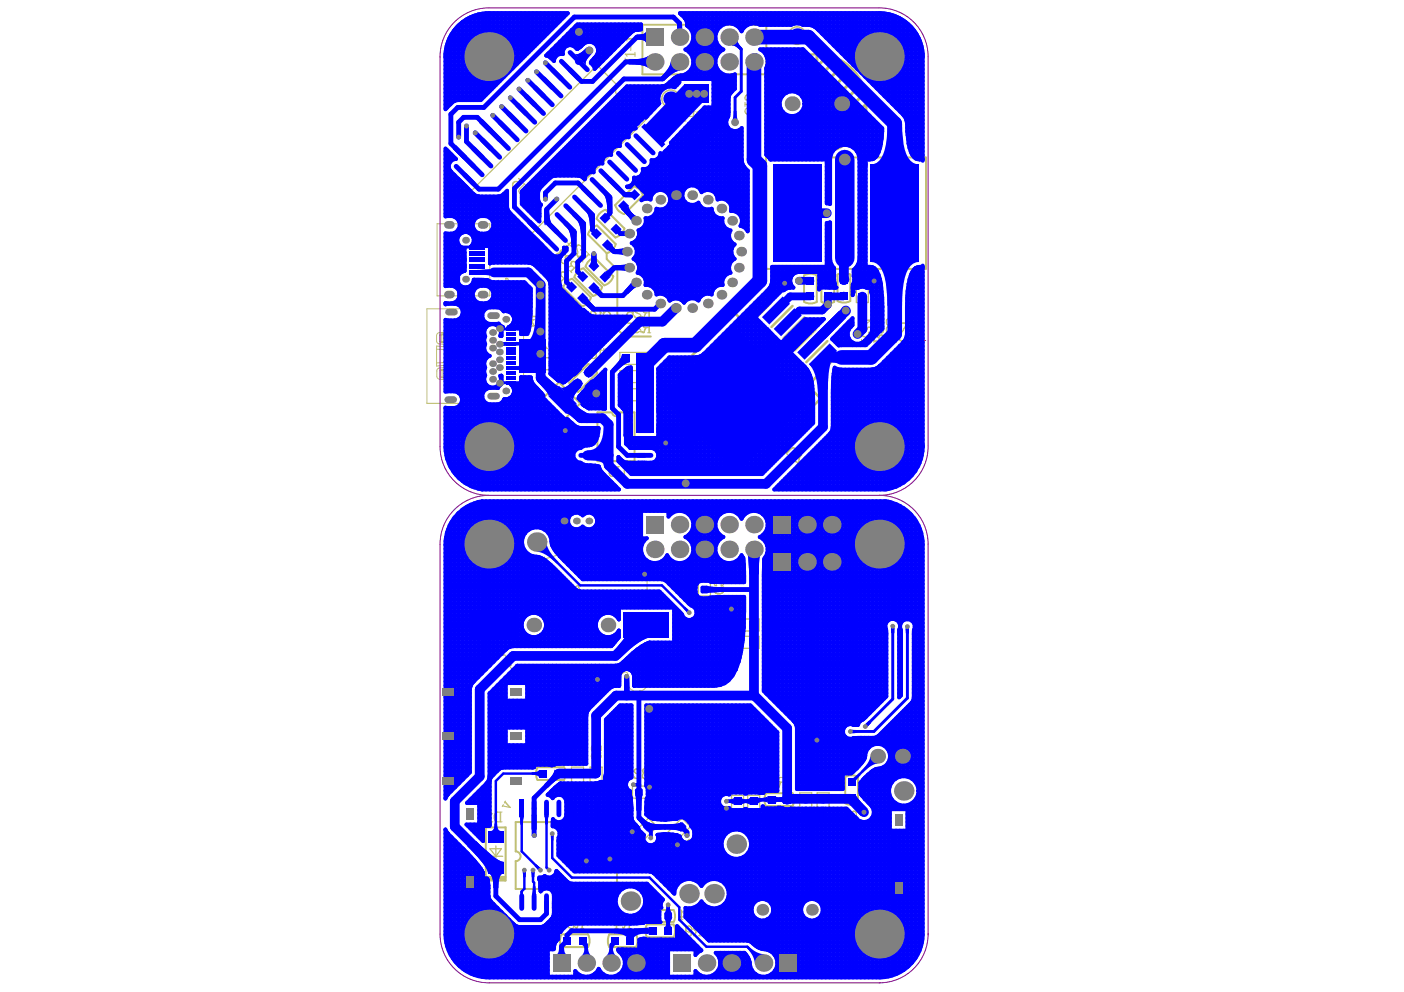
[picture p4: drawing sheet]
<svg xmlns="http://www.w3.org/2000/svg" width="297mm" height="210mm" viewBox="0 0 297 210" stroke-linecap="round" stroke-linejoin="round" font-family="sans-serif">
<g fill="none" stroke="#c0c073" stroke-width=".21">
<path d="M92.5 47.3h11.1v15.3h-11.1zM90.3 65.3h20.5v20h-20.5zM92.4 71v1.1M92.4 73.9l5.1 .2M92.4 78.5v1.1M92.9 72.8l5.7 .4M93 72.3h.1M93 72.3h.5M93.1 78.3v1.5h.4M93.1 78.3h.4M93.1 78.3h.1M93.3 79.8l.2 .1"/>
<path d="M93.4 72.4h.4M93.4 70.8h.4M93.4 72.4h.1M93.4 70.8h.1M93.4 70.7v.1M93.5 70.7l-.2 .1M93.5 79.9h.4M93.5 78.2h.4M93.5 79.9h.1M93.5 72.3h.1M93.5 70.9h-.5v1.4M93.5 70.9v1.4"/>
<path d="M93.5 70.7l-.1 .1M93.5 79.9h.3M93.5 78.2h.1M93.5 70.7h.1M93.5 72.4h.1M93.5 79.8h.1M93.5 78.3v1.5M93.5 70.8v.1M93.5 72.4h.2M93.6 70.7h-.1M93.6 78.2h-.1M93.6 78.3h-.1"/>
<path d="M93.6 78.2h.1M93.6 70.7h.1M93.7 78.2h-.1M93.7 78.2h.1M93.7 72.4v.1M93.7 70.7h-.1M93.7 70.7h.1M93.7 72.5h.4M93.8 70.7h-.1M93.8 79.9h.1M93.8 70.7h.1M93.8 72.5h.1"/>
<path d="M93.8 79.9h.3M93.8 78.2h-.1M93.8 78.2h.1M93.8 72.4h.2M93.8 70.8v1.6M93.8 70.8h.1M93.9 79.9h.1M93.9 78.2v1.7M93.9 78.2h.1M93.9 70.7l-.1 .1M94 70.7h-.2M94 70.7h-.1"/>
<path d="M94 72.4h.1M94 78.2h-.1M94 72.5h.1M94 78.2h.1M94 70.7h.1M94 79.9h.1M94.1 78.2h-.1M94.1 72.5h.1M94.1 72.4v.1M94.1 78.2h-.3M94.1 79.9h.1M94.1 70.7h-.1"/>
<path d="M94.2 79.9h.3M94.2 79.9h.1M94.2 78.2h-.1M94.2 72.5h.1M94.2 72.5h.6M94.2 79.9l.3 .1M94.2 78.1v.1M94.3 72.5h.1M94.3 78.1h-.1M94.3 79.9h.1M94.3 70.7h.1M94.3 70.7h-.2"/>
<path d="M94.4 70.7h-.1M94.4 78.1h-.1M94.4 70.7h.1M94.4 72.5h.1M94.5 70.7h-.1M94.5 80h.1M94.5 79.9l.4 .1M94.5 72.5h.1M94.5 70.7h.1M94.5 78.1h.1M94.6 72.5h.1M94.6 80h.1"/>
<path d="M94.6 70.7h.1M94.6 70.7h-.1M94.6 78.1h.1M94.6 78.1h-.1M94.8 70.7l3.8-.1v2l-3.8-.1M94.8 70.7h-.8M94.8 70.7v1.8M94.9 73.4l-2.5-.2v4.3l2.5-.3M94.9 78.1l3.7-.1v2.1l-3.7-.1M94.9 78.1l-.7 .1M94.9 78.1v1.9M95.8 77.2h4.2"/>
<path d="M95.8 73.5h4.2M97.5 74.1h.1M97.5 74.1v2.5M97.5 76.6l-5.1 .2M97.5 76.6h.1M97.5 74.1h.3M97.6 74.1h.1M97.6 76.6h.1M97.9 74.1h.1M97.9 76.5l-.4 .1M97.9 76.5h.1M97.9 74.1l.1 .1"/>
<path d="M98 74.1h.1M98 76.5h.1M98 74.2h.1M98.1 74.2h.1M98.1 74.2h.3M98.1 76.5h-.1M98.2 74.2h.1M98.2 76.5h-.1M98.2 76.5h.1M98.3 76.5h-.1M98.3 74.2h.1M98.3 76.5h.1"/>
<path d="M98.3 76.4v.1M98.4 76.4h-.1M98.4 74.3h.1M98.4 76.4h.1M98.4 74.3h.2M98.4 74.2h.1M98.5 74.3h.1M98.5 76.4h-.1M98.5 74.2h.1M98.5 76.5h-.4M98.5 76.4h.1M98.5 76.5h.1"/>
<path d="M98.6 74.2h.1M98.6 69.9l-5.7 .5M98.6 76.4h.1M98.6 74.3h.1M98.6 76.5h.1M98.6 77.4l-5.6 .5M98.6 76.4h.4M98.6 74.3h.4M98.7 76.4l-.2 .1M98.7 74.2h.1M98.7 76.4h-.1M98.7 74.3l.7 .2"/>
<path d="M98.7 74.3v2.1M98.7 76.4h.1M98.7 74.2v.1M98.7 74.3h.1M98.8 74.3h.1M98.8 76.4h.1M98.8 76.4h-.1M98.9 76.4h.1M98.9 74.3h.1M98.9 76.4h-.1M99 76.4h-.1M99 74.3l.8 .2v1.7l-.8 .2"/>
<path d="M99.4 76.2h.8M99.4 76.2l-.7 .2M99.4 74.5h.8M99.4 74.5v1.7M99.8 75.7h.4M99.8 75h.4M100.2 73.5v3.7M100.6 74.1v2.5M93 80.2l5.6 .5M113.9 118.4l.2 .3-2.2 1.3-.2-.3M117.7 117.2l.1 .3-2.5 .8-.1-.4M119.1 117v.4l2.6-.1v-.3"/>
<path d="M123.1 117.2l-.1 .4 2.5 .6 .1-.3M126.9 118.4l-.2 .4 2.3 1.2 .1-.3M132.9 119.9v1.8M134.5 118.3h.7M136.9 119.9v4.6l.8 4.4M106 127l.3 .1M106.4 137.3l-.4 .1M106.5 128.6h.5M106.5 138.7l.3-.2 1.4 2.2-.4 .3M107.9 123.5l.2 .1-1.2 2.3-.3-.2M110.6 120.6l.2 .2-1.8 1.9-.3-.3M112.9 131.2v1h1.1"/>
<path d="M120.4 131.9v.3h.3M128.6 130.9v1.3h1.4M136.1 128.1h1.1M136.6 127.5v1.1M137.7 135.6l-.8 4.4v4.6M108.7 142.1l.2-.3 1.9 1.8-.3 .3M111.6 144.8l.2-.3 2.2 1.2-.1 .4M115.2 146.6v-.3l2.6 .6-.1 .4M119 147.5v-.3l2.6-.1v.4M125.5 146.6l-.1-.4-2.5 .8 .1 .3M129.1 144.8l-.2-.3-2.2 1.3 .1 .3M132.9 142.8v1.8"/>
<path d="M134.5 146.2h.7"/>
</g>
<g fill="none" stroke="#c0c073" stroke-width=".42">
<path d="M134.1 39.4l-3.9 4M121.1 59l3.9 3.9M121.5 58.7l4 3.9M123.4 56.8l4 3.9M123.9 56.4l3.9 4M124.4 49.6l4 4M125.8 54.5l3.9 4M126.2 46.3l4 3.9M126.3 47.7l4 4M128.2 44.4l3.9 3.9M136 41.4l-3.9 3.9M170.1 58.3v5.5"/>
<path d="M172.8 58.3v5.5M173.8 58.3v5.5M176.5 58.3v5.5M177.2 58.1v5.6M179.9 58.1v5.6M119.2 60.9l3.9 3.9M124.4 77.1l-3.9 3.9M126.3 79l-3.9 3.9M110.6 88.5l7.7-7.6 4.5 4.5-7.7 7.6zM129.5 87.3h-3.1v10.3h7.8v-10.3h-3.1M102.8 175.1h4.2v11.2h-4.2zM113.7 165h5.6"/>
<path d="M113.7 162.3h5.6M162.1 174.2h5.6M162.1 171.5h5.6M162.1 170.5h5.6M162.1 167.8h5.6M178.8 164.4v5.6M181.5 164.4v5.6M102.8 185.6h4.2M109.1 180.2v-6.2h21.4v14.1h-21.4v-5.9M118.8 197.7h5.6M128.9 197.7h5.6M136.9 198.3h5.6"/>
<path d="M136.9 195.6h5.6M136.9 192.6h5.6M136.9 195.1h5.6M118.8 200.4h5.6M128.9 200.4h5.6"/>
</g>
<path d="M135.9 5.2h26.2v10.5h-26.2zM162.1 33.3h33.8v23.6h-33.8zM128.4 53.6v1.2l2.2 2.3v12.5l1.6 1.6h5.5" fill="none" stroke="#c0c073" stroke-width=".41"/>
<g fill="none" stroke="#c0c073" stroke-width=".26">
<path d="M130.7 18.2l-4.4-4.4-27 27 10.9 10.9 27.1-27-4.4-4.4M181.2 58.2h2.5v5.8h-2.5zM113.1 75.7h5.8v2.5h-5.8zM131.1 74.6h5.9v2.5h-5.9zM131.1 78.4h5.9v2.6h-5.9zM131.1 82.3h5.9v2.5h-5.9zM147.7 120.1h2.6v6h-2.6zM154.8 131h5.8v2.5h-5.8zM154.8 134.6h5.8v2.6h-5.8zM103.7 179.6h2.4l-1.2 1.6zM104.9 179v2.7M120.9 162.3h2.6v5.8h-2.6z"/>
<path d="M124.8 162.3h2.6v5.8h-2.6zM133 177.3l4.2-4.2 1.8 1.8-4.2 4.2zM133.8 166.3h6v2.6h-6zM140.1 177.3l4.2-4.2 1.8 1.8-4.2 4.2zM154.8 168.3h2.5v5.8h-2.5zM158.2 168.3h2.5v5.8h-2.5zM169.2 167.8h2.5v5.8h-2.5zM172.9 167.8h2.5v5.8h-2.5zM103.5 181.2h2.9"/>
</g>
<path d="M172.8 11.7v20.5M174.9 12l-2.1 2.1M177 12.5l-4.2 4.2M178.6 13.6l-5.8 5.7M180.2 14.6l-7.4 7.3M181.2 16.2l-8.4 8.4M182.3 17.8l-2.7 2.6M182.8 19.9l-10 9.9M176.5 23.5l-3.7 3.7M182.3 25.6l-6.3 6.3M183.3 21.9l-10.5 10.5" fill="none" stroke="#c0c073" stroke-width=".63"/>
<path d="M163.1 64.1l-4.9 4.9-2.8-2.8-15.8 15.9v2.2l15.9 15.9h2.2l15.9-15.9-2.7-2.7 4.8-4.9M167.7 64.7l-4.5 4.5M170.2 67.2l-4.5 4.4M172.6 69.7l-4.5 4.4M175 72.2l-4.4 4.4" fill="none" stroke="#c0c073" stroke-width=".52"/>
<path d="M102.8 185.6h4.2v.7h-4.2z" fill-rule="evenodd" fill="#c0c073"/>
<path d="M137.9 26.1l1.4 .1M139 25.1l.1 .5M139 25.3l-1.3 .9 1.6 .1M139.2 26l.1 .4M135.1 85.6l.4 .2M135.2 85.6l-.3 1.6 1.2-1.1M135.9 86l.3 .2M136 86.1l-1 .9M106.5 170.3l-.2 .4M106.8 169.7l1 1M106.9 169.6l1.1 1.3-1.6-.4M106.9 169.5l-.2 .4" fill="none" stroke="#c0c073" stroke-width=".25"/>
<g fill="none" stroke="#c0c073" stroke-width=".21">
<path d="M132.3 12.6h1.6l.4 .3M132.3 12.7h1.6l.4 .2M132.3 12.3v.7M132.4 11.6h1.9M132.4 8.3h1.9M133.5 8.9v1.8M134.3 11.5h-2l.4 .4M134.3 7.8v.9M134.3 11.1v.8M134.3 12.9a.39 .39 0 0 1-.5 .5v-.2l.1 .1M134.3 8.2h-2l.4 .5M108.6 39.5a.57 .57 0 0 0 .9 .2v-.2l-.2 .2"/>
<path d="M109.5 38.5l.4 .5v.3l.5-.9-.7-.7 .7 .8M109.5 38.5a.69 .69 0 0 0-.9 .1 .69 .69 0 0 0 0 .9M109.5 38.5a.72 .72 0 0 0-.8 .1 .72 .72 0 0 0-.1 .9M110.7 38.7l.5 .5M111 39l-1.1 1a.66 .66 0 0 0 .1 1M111.6 39.7l.5 .4M111.9 39.9l-1.1 1-.3 .1h-.5M111.9 39.9l-1 1.1-.3 .1-.6-.1M136.4 38.1l-.2 .3 .3 .4h.5M136.4 38.1v.5l.4 .2h.2M136.7 37.9l-.3 .2M136.7 37.9l.2-.2 .5 .3-.1 .5"/>
<path d="M136.7 37.9h.4l.2 .2v.4M137 38.8v.5l.3 .3h.5M137 38.8l-.1 .3v.3l.5 .3 .4-.1M137.3 38.5l.4-.1 .5 .3 .1 .4-.2 .2M137.3 38.5h.5l.3 .3v.5M137.3 38.5l-.3 .3M137.6 37l-.2 .4 .2 .3h.6l.5-.2M137.6 37l-.1 .3 .2 .4 1.5-.3 .5 .4M138.1 39.3l-.3 .3M138.3 38.4l.2 .2M138.4 36.7l.1 .1v-.2l-.4-.1-.5 .5M138.8 35.7v.6l.3 .2 .4-.1"/>
<path d="M138.8 35.7l-.1 .4 .2 .4 .3 .1 .3-.2M139.2 37.8l-.1 .5-.3 .3h-.3M139.2 37.8l-.4 .7-.3 .1M139.4 35.2l1.4 1.4M139.4 35.1l1.5 1.5M139.5 37.7l-.3 .1M139.6 34.9l-.8 .8M139.6 36.4l.5 .9-.2 .2h-.2M139.6 36.4l.3 .9-.2 .2M139.6 37.4l.1 .1M139.7 36.2l-.1 .2M140.1 35.9l-.6 .5"/>
<path d="M141.1 36.4l-.5 .4M144.2 25.6h.9M144.7 23.7v1.9M145.1 23.9l-.5-.3v2M145.9 23.6a.56 .56 0 0 0-.4 .5 .56 .56 0 0 0 .4 .5M145.9 23.6a.54 .54 0 0 0-.5 .5 .54 .54 0 0 0 .5 .5M145.9 23.6h1.2M145.9 24.6h.8M146.4 25.6h.7M146.7 23.6v2M146.8 23.6v2M147.8 23.6h1.2"/>
<path d="M147.8 23.6a.54 .54 0 0 0-.5 .5 .54 .54 0 0 0 .5 .5M147.8 24.6h.8M147.8 23.6a.56 .56 0 0 0-.4 .5 .56 .56 0 0 0 .4 .5M148.3 25.6h.7M148.6 23.6v2M148.7 23.6v2M149.3 23.6h.6M149.5 23.6l.7 2 .7-2M150.5 23.6h.6M150.8 23.6l-.6 1.7M157.6 22h2.1l-.4 .5M157.6 23.6a1.1 1.1 0 0 0 1.1 .7 1.1 1.1 0 0 0 1-.7"/>
<path d="M157.6 20.6l.1 .5h.4h-.2M157.6 21.7v.8M157.6 23.6a1.17 1.17 0 0 0 2.1 0M157.6 22.1h2M158.1 22.8a.69 .69 0 0 0-.5 .8M158.4 20.7l.1 .2a.65 .65 0 0 0 .7 .3 .65 .65 0 0 0 .5-.5M158.4 20.7a.64 .64 0 0 0 .6 .6 .64 .64 0 0 0 .7-.6M159 20a.64 .64 0 0 0-.6 .7M159.1 22.8h.6zM159.4 22.9l.3 .7M159.7 20.5a1.24 1.24 0 0 0-2.1 .1M159.7 20.5v.2"/>
<path d="M159.7 20.5l-.1-.3a1.25 1.25 0 0 0-2 .4M105.5 59.3v.7M107.1 59h-.2l.1-.1a.39 .39 0 0 1 .5 .5M107.5 59.4l-.4 .3h-1.6M107.5 59.4l-.4 .2h-1.6M116 57.1l.4 .3 .3-.3-.1 .2M116.6 55.7a.64 .64 0 0 0 0 1M116.7 57.9l.7 .6M117.4 55.6l.1 .1M117.4 55.6l-.3-.1a1.25 1.25 0 0 0-1.1 1.6M117.4 55.6a1.24 1.24 0 0 0-1.4 1.5M117.5 55.7l.1 .3a.65 .65 0 0 1-.3 .6 .65 .65 0 0 1-.7 .1"/>
<path d="M117.5 55.7a.64 .64 0 0 1 0 .9 .64 .64 0 0 1-.9 .1M117.7 54.5l.6 .4 .3-.1 .1-.2-.1 .1M117.8 58.5h-.1M118.2 53.6a.63 .63 0 0 0-.5 .9M118.3 59.4l.5 .5M118.5 56.8l-1.4 1.4M118.5 57.3v-.6l-1.5 1.5M118.6 53.6l.2 .2M118.6 53.6a.6 .6 0 0 0-.8 .1 .6 .6 0 0 0-.1 .8M118.7 58.5l-.8 .4-.3-.1 .1-.3M118.7 58.5l-.8 .3-.2-.3M118.7 58.3l.6 .6"/>
<path d="M118.7 58.5h.2M118.8 55.1l.1 .3 .6 .5M118.8 55.1l-.1 .3 .3 .3 .5 .2M118.9 55l-.1 .1M119.2 53l.4 .6-.1 .3-.2 .1 .2-.2M119.2 53l-.5-.1-.3 .5 .2 .2M119.2 53l-.2-.1-.4 .3v.4M119.4 57.6l-.4-.1-.3 .2-.1 .4 .1 .2M119.4 57.6h-.5l-.2 .4v.3M119.4 57.6l.9 .9M119.5 55.9l.2 .2M119.7 51.9l.5 .5"/>
<path d="M119.9 56.3h.1M120 58.2l-1.5 1.5M120 51.3l1.1 1.1 .3-1.8-1.4 1.5M120.1 58.3l-1.5 1.4M120.4 54.2l.4 .6-.1 .3-.2 .1 .2-.2M120.4 54.2h-.6l-.2 .3a1.53 1.53 0 0 1 .2 1.6l-.3 .2M120.4 54.2l-.4-.1-.4 .2v.5l.2 .5M120.5 57.2l.5 .5M120.9 56.1l.6 .6M120.9 56.3h.2M120.9 56.3l-.8 .2-.2-.2M120.9 56.3l-.8 .4-.3-.2 .1-.2"/>
<path d="M121.1 52.9v.3l.3 .3 .5 .1M121.1 52.9l.1 .3 .7 .4M121.3 52.7l-.2 .2M121.3 50.8l-1.3 1.4M121.6 55.4h-.3l-.4 .2v.5M121.6 55.4l.8 .9M121.6 55.4l-.3-.1-.3 .1-.2 .3 .1 .4M121.9 53.6l.1 .3M122.2 56l-1.5 1.4M122.2 56.1l-1.4 1.4M122.3 54l-.1 .1M122.7 52l-.4-.2-.3 .2v.6l.2 .5"/>
<path d="M122.7 52l-.3-.1-.4 .2 .3 1.5-.4 .4M122.7 52l.5 .5-.1 .4h-.2l.1-.1M122.9 55l.4 .5M123.3 54l-.9 .3-.2-.2M123.3 53.9l.5 .5M123.3 54l-.9 .4-.2-.1v-.2M123.3 54l.2 .1M124 53.2l-.3-.2-.4 .1-.2 .4 .2 .4M124 53.2l-.4-.1-.3 .2v.6M124 53.2l.8 .8M124.5 53.7l-1.4 1.5M124.6 53.8l-1.5 1.5"/>
<path d="M178 42.5h.9M178.5 40.5v2M178.9 40.8l-.5-.4v2.1M92.4 72.1a.62 .62 0 0 0 .5 .7M92.4 79.6a.62 .62 0 0 0 .6 .6M92.9 70.4a.62 .62 0 0 0-.5 .6M93 77.9a.62 .62 0 0 0-.6 .6M93.1 72.3l.3 .1M93.1 79.8h.2M93.3 70.8l-.3 .1M93.5 78.2l-.4 .1M93.5 72.3l.3 .1"/>
<path d="M93.6 79.8l.3 .1M93.8 70.8h-.3M93.9 78.2l-.3 .1M94.9 73.4l.9 .1M95.8 77.2h-.9M98.6 72.6l.3 .3-.3 .3M98.6 69.9l.3 .3-.3 .4M98.6 77.4l.3 .3-.3 .3M100 73.5a.62 .62 0 0 1 .6 .6M100.6 76.6a.62 .62 0 0 1-.6 .6M105.5 60.8v.4M105.5 60.8l.3-.4 .4 .1 .1 .3"/>
<path d="M105.5 61.2l.3 .4 .4-.1 .1-.3M105.5 60.8l.3-.3 .4 .1 .1 .2M105.5 61.2l.3 .3 .4-.1 .1-.2M106.3 60.8l.4-.4h.4l.4 .4M106.3 60.8v.4M106.3 61.2l.4 .4h.4l.4-.4M106.3 60.8l.1-.3 .3-.2 .6 .1 .2 .4M106.3 61.2l.1 .3 .3 .2 .6-.1 .2-.4M107.5 60.8v.4M112.5 66.6v.7M112.5 67.6h.6M112.7 67.7l-.2 .4 .3 .5"/>
<path d="M112.7 67.7l-.1 .4 .2 .5M112.8 68.6v.2l-.3 .2 .6-.1M112.9 67.6l-.2 .1M114.2 66.3l-.1 .1v-.2a.39 .39 0 0 1 .5 .5M114.2 73.8h1.6l-1.1-1.5v2M114.4 74.3h.7M114.6 68.3a1.67 1.67 0 0 0-1.5 .6M114.6 66.7l-.4 .3h-1.7M114.6 66.7l-.4 .2h-1.7M114.6 68.2a1.47 1.47 0 0 0-1.5 .7M114.8 72.5v1.8M116.1 74.3h.9"/>
<path d="M116.6 72.4v1.9M117 72.7l-.5-.4v2M117.3 72.3v.6zM117.3 73.9a.69 .69 0 0 0 .8 .4M118.1 72.3l-.7 .3M118.1 72.3a1.1 1.1 0 0 1 .7 1 1.1 1.1 0 0 1-.7 1M118.1 72.3a1.17 1.17 0 0 1 0 2M124.9 70.4a1.67 1.67 0 0 1 .6 1.5M124.9 70.4a1.47 1.47 0 0 1 .7 1.5M125.2 70.1h-.2l-.2-.3 .1 .6M125.3 74.6l-.3 .1-.2 .3 .1 .6 .4 .2M125.3 73.8l-.4 .3 .1 .5h.3"/>
<path d="M125.3 74.6l-.4 .4v.4l.4 .4M125.3 73.8h.4M125.3 75.8h.4M125.3 74.6h.4M125.3 73.8l-.3 .3 .1 .5h.2M125.4 66.7l-.2 .1a.65 .65 0 0 0-.3 .6 .65 .65 0 0 0 .5 .6M125.4 68h.2M125.4 66.7a.64 .64 0 0 0-.6 .6 .64 .64 0 0 0 .6 .7M125.4 66.7a.64 .64 0 0 1 .7 .6M125.5 65.9a1.24 1.24 0 0 1 .1 2.1M125.5 65.9l-.5 .1v.4v-.2M125.5 65.9a1.18 1.18 0 0 1 .4 2l-.3 .1"/>
<path d="M125.7 74.6l.3 .1 .2 .3-.1 .6-.4 .2M125.7 73.8l.4 .3-.1 .5h-.3M125.7 74.6l.4 .4-.1 .6-.3 .2M125.7 73.8l.3 .3-.1 .5h-.2M126.1 70l-.4-.2-.5 .3M126.1 70l.1 .2M126.1 70l-.4-.1-.5 .2M126.2 69.8v.6M126.6 68h.8M126.6 71.9h.8M126.6 75.8h.8M127 66v2"/>
<path d="M127 69.9v2M127 73.9v1.9M127.4 66.3l-.5-.4v2.1M127.4 70.2l-.5-.4v2.1M127.4 74.2l-.5-.4v2M127.7 65.9v.6zM127.7 69.8v.6zM127.7 73.8v.6zM127.7 67.5a.69 .69 0 0 0 .8 .5M127.7 71.4a.69 .69 0 0 0 .8 .5M127.7 75.3a.69 .69 0 0 0 .8 .5M128.5 69.8a1.1 1.1 0 0 1 .7 1.1 1.1 1.1 0 0 1-.7 1"/>
<path d="M128.5 65.9l-.7 .3M128.5 65.9a1.1 1.1 0 0 1 .7 1 1.1 1.1 0 0 1-.7 1.1M128.5 73.8a1.1 1.1 0 0 1 .7 1 1.1 1.1 0 0 1-.7 1M128.5 65.9a1.17 1.17 0 0 1 0 2.1M128.5 69.8a1.17 1.17 0 0 1 0 2.1M128.5 73.8a1.17 1.17 0 0 1 0 2M128.5 69.8l-.7 .3M128.5 73.8l-.7 .3M133.2 66a.64 .64 0 0 0-.6 .6 .64 .64 0 0 0 .6 .7M133.2 69a.69 .69 0 0 0-.6 .7 .69 .69 0 0 0 .6 .7M133.2 69a.72 .72 0 0 0-.5 .7 .72 .72 0 0 0 .5 .7M133.2 66l-.2 .1a.65 .65 0 0 0-.3 .6 .65 .65 0 0 0 .5 .6"/>
<path d="M133.2 67.3h.2M133.2 66a.64 .64 0 0 1 .7 .6M133.3 65.2a1.18 1.18 0 0 1 .4 2l-.3 .1M133.3 65.2l-.5 .1v.4v-.2M133.3 65.2a1.24 1.24 0 0 1 .1 2.1M133.8 68.5l-1-.1h1l.2 .9-.2-.2-.6-.1M133.9 70v-.2l.1 .2a.6 .6 0 0 1-.8 .4M134.3 70.1l.2 .3h.4l.5-.3M134.3 70.1l.3 .2 .8-.2M134.3 66.8v.2M134.3 69.9v.2M134.3 67l.2 .3h.4l.5-.3"/>
<path d="M134.3 67l.3 .2 .8-.2M134.8 68.4l.7 .1 .2 .2-.1 .2v-.2M134.8 65.2l.7 .1 .2 .3-.1 .2v-.2M134.8 65.2l-.3 .2-.1 .4 1.2 .9 .1 .6M134.8 68.4l-.3 .1-.1 .4 1.2 .9 .1 .6M134.8 68.4l-.4 .1-.1 .4 .1 .2 .8 .4M134.8 65.2l-.4 .2-.1 .4 .1 .2 .8 .4M135.4 70.1l.3 .1M135.4 67l.3 .1M135.9 67v.1M135.9 70.1v.1M136.5 68.4h1.2"/>
<path d="M136.5 65.2l-.4 .4 .1 .4 .3 .2M136.5 68.4l-.3 .1-.2 .2 .1 .4 .4 .2M136.5 65.2l-.3 .1-.2 .3 .1 .4 .4 .2M136.5 69.3h.8M136.5 68.4l-.4 .3 .1 .4 .3 .2M136.5 65.2h1.2M136.5 66.2h.8M136.6 69.4l-.3 .9-.3 .1-.1-.2M136.6 69.4l-.4 .8h-.3M136.6 66.3l-.4 .8h-.3M136.6 66.3l-.3 .9-.3 .1-.1-.2M136.8 69.3l-.2 .1"/>
<path d="M136.8 66.2l-.2 .1M137 70.4h.7M137 67.3h.7M137.3 65.2v2.1M137.3 68.4v2M137.4 65.2v2.1M137.4 68.4v2M182.3 72.2h2M182.3 72.1h2M182.3 69.6a.59 .59 0 0 1 .6-.5 .59 .59 0 0 1 .5 .5M182.3 67.4v.7M182.3 69.6l.1 .7 .3 .2 .2-.1h-.2"/>
<path d="M182.3 71.8v.7M182.3 67.8h1.8M182.5 70.7l-.2 .1 .1 .3 .9 .3M182.5 70.7v.3l.8 .4M182.5 70.7h.1M182.9 67.2v1.6l1.4-1.1h-2M183.3 71.4l.1 .2M183.3 69.3a.63 .63 0 0 0-1 .3M183.4 71.3v-.3l.3-.2 .4 .1 .2 .4M183.4 71.3v.8M183.4 71.3l.3-.4 .4 .1 .2 .3M183.4 69.6l.3-.4 .5 .1 .1 .3"/>
<path d="M183.4 69.6v.3M183.4 69.6l.3-.3 .5 .1 .1 .2M184.3 69.6l-.1 .7-.3 .2-.2-.1h.2M184.3 71.3v1.2M184.9 72.2h2.1M184.9 72.1h2.1M184.9 69.6l.1 .7 .3 .2 .2-.1h-.2M184.9 69.6a.59 .59 0 0 1 .6-.5 .59 .59 0 0 1 .6 .5M184.9 68a.57 .57 0 0 0 .5 .8l.1-.1h-.2M184.9 71.8v.7M184.9 68a.7 .7 0 0 1 .7-.6 .7 .7 0 0 1 .7 .6M184.9 68a.72 .72 0 0 1 .7-.5 .72 .72 0 0 1 .7 .5"/>
<path d="M185.1 70.7h.1M185.1 70.7l-.2 .1 .1 .3 .9 .3M185.1 70.7v.3l.8 .4M185.9 69.3a.63 .63 0 0 0-1 .3M185.9 71.4l.1 .2M186 71.3l.1-.3 .3-.2 .4 .1 .2 .4M186 71.3l.4-.4 .4 .1 .2 .3M186 71.3v.8M186.1 69.6l.3-.3 .5 .1 .1 .2M186.1 69.6l.3-.4 .5 .1 .1 .3M186.1 69.6v.3M186.3 68l-.1 .6-.2 .2 1-.2v-1l-.1 1"/>
<path d="M187 69.6l-.1 .7-.3 .2-.2-.1h.2M187 71.3v1.2M187.5 72.2h2.1M187.5 72.1h2.1M187.5 69.6l.1 .7 .3 .2 .2-.1h-.2M187.5 69.6a.59 .59 0 0 1 .6-.5 .59 .59 0 0 1 .6 .5M187.5 67.9a.59 .59 0 0 1 .6-.5 .59 .59 0 0 1 .6 .5M187.5 67.9l.1 .7 .3 .2 .2-.1h-.2M187.5 71.8v.7M187.7 70.7h.1M187.7 70.7l-.2 .1 .1 .3 .9 .3M187.7 70.7v.3l.8 .4"/>
<path d="M188.5 69.3a.63 .63 0 0 0-1 .3M188.5 67.6a.63 .63 0 0 0-1 .3M188.5 71.4l.1 .2M188.6 71.3l.1-.3 .3-.2 .4 .1 .2 .4M188.6 71.3l.4-.4 .4 .1 .2 .3M188.6 71.3v.8M188.7 69.6l.3-.4 .5 .1 .1 .3M188.7 69.6l.3-.3 .5 .1 .1 .2M188.7 67.9l.3-.4 .5 .1 .1 .3M188.7 67.9v.3M188.7 69.6v.3M188.7 67.9l.3-.3 .5 .1 .1 .2"/>
<path d="M189.6 69.6l-.1 .7-.3 .2-.2-.1h.2M189.6 67.9l-.1 .7-.3 .2-.2-.1h.2M189.6 71.3v1.2M190.1 71.6a1.17 1.17 0 0 0 2.1 0M190.1 71.6a1.1 1.1 0 0 0 1.1 .7 1.1 1.1 0 0 0 1-.7M190.1 67.9v.9M190.1 68.3h2.1l-.4 .5M190.1 68.4h2M190.4 69.1h.2M190.4 69.1l-.3 .2v.4l.3 .5M190.4 70.2l-.1 .3M190.4 69.1l-.2 .3 .2 .8"/>
<path d="M190.6 70.8a.69 .69 0 0 0-.5 .8M191.6 70.8h.6zM191.9 70.9l.3 .7M192.2 69.6l-.2-.3-.4-.1-.9 1.2-.6 .1M192.2 69.6l-.1 .7-.3 .2-.2-.1h.2M192.2 69.6l-.2-.4-.4-.1-.2 .1-.4 .8M98.6 80.1l.3 .3-.3 .3M109.3 92.3a.57 .57 0 0 0 .9 .2v-.1l-.2 .1M110.1 93.1l.6 .7M110.2 91.4a.69 .69 0 0 0-.9 0 .69 .69 0 0 0 0 .9M110.2 91.4a.72 .72 0 0 0-.8 .1 .72 .72 0 0 0-.1 .8M110.2 91.4l.4 .5v.2l.5-.8-.7-.7 .7 .8"/>
<path d="M111.2 93.6a.69 .69 0 0 0 .2 .9M111.8 92.1l-1.4 1.4M111.9 92.6l-.1-.6-1.5 1.4M111.9 92.9l.5-.4zM112.2 92.8l.7 .3M112.9 93.1a1.1 1.1 0 0 1-.2 1.2 1.1 1.1 0 0 1-1.3 .2M112.9 93.1a1.17 1.17 0 0 1-1.5 1.4M124 84l-.2 .1-.3-.1 .5 .4M124 84.4a1.67 1.67 0 0 1 1.4 .6M124 84.4a1.48 1.48 0 0 1 1.5 .5M124.5 83.1l.4 .4M124.5 83.3l-.4 .1-.1 .6"/>
<path d="M124.5 83.3h.2M124.5 83.3l-.3 .2-.2 .5M125.1 82.5l1.4 1.4M125.6 82.5h-.6l1.5 1.5M126 81.6l-.2 .4 .2 .3 .4 .1 .2-.1M126 81.6v.5l.3 .2h.3M126.5 81l1.5 1.5M126.6 81l1.4 1.4M126.8 82.3l.3 .8-.2 .2M126.8 80.7l-.8 .9M126.8 82.3l.4 .8-.1 .3-.2-.1M126.8 83.2l.1 .1"/>
<path d="M126.8 83.6l-.6 .7M126.9 82.1l-.1 .2M127.2 81.7l-.6 .6M128.2 82.2l-.4 .5M129.4 99.5l-.2 .1a.65 .65 0 0 0-.2 .7 .65 .65 0 0 0 .4 .5M129.4 99.5a.64 .64 0 0 0-.5 .7 .64 .64 0 0 0 .5 .6M129.4 99.5a.64 .64 0 0 1 .7 .6M129.5 98.7l-.5 .1v.4v-.2M129.5 98.7a1.18 1.18 0 0 1 .4 2l-.3 .1M129.5 98.7a1.24 1.24 0 0 1 .1 2.1M130.5 98.7h.6M130.8 98.7v1.5a.66 .66 0 0 0 .8 .6"/>
<path d="M131.8 98.7h.6M132 98.7v1.5l-.1 .3-.3 .3M132.1 98.7v1.5l-.1 .3-.4 .3M166.1 95.7l.5 .5M167.1 96.7l.4 .4M167.9 97.2l.1 .4 .6 .2M167.9 97.2l.2 .4 .5 .2M168 97l-.1 .2M168.1 96.9l-.4 .4M168.2 94.9l-.5-.1-.3 .2-1 1M168.2 94.9l-.3-.2-.5 .2-1.1 1M168.2 94.9a.66 .66 0 0 1 .1 1l-1 1"/>
<path d="M168.6 97.8l.1 .1v.4l.3-.5M169.6 96.2a1.47 1.47 0 0 0-.6 1.6M169.6 96.3a1.67 1.67 0 0 0-.6 1.5M111.7 119.7l-1.1 .9M115.2 117.9l-1.3 .5M118.4 113.3l.2 .4M118.6 113.7l-.1 .4 .2 .3M118.7 114.4h.6M118.7 113.6l-.1 .1M118.7 113.6h.6M118.7 113.6v.8M119.1 117l-1.4 .2"/>
<path d="M119.3 113.6l.2 .3-.1 .4M119.3 113.6v.8M119.4 114.3l-.1 .1M119.4 114.3l.1 .1M119.5 114.4l.2 .1zM119.7 112.8l-.1-.3-.3-.1-.9 .1v.5l.3 .1M119.7 112.8l-1.2 .3-.1 .2M119.7 112.8l-.1 .2-1.2 .3M121.6 112.4v2h-.4M121.6 114.1l.5 .3M121.7 117l1.4 .2M121.9 112.4h-.4v2"/>
<path d="M122.1 113.1l-.5 .3M122.1 113.1a.69 .69 0 0 1 .6 .6 .69 .69 0 0 1-.6 .7M122.1 113.1a.72 .72 0 0 1 .5 .6 .72 .72 0 0 1-.5 .7M124 113.1h.6M124.2 113.1l.6 1.3 .6-1.3M125 113.1h.6M125.3 113.1l-.5 1.1M125.6 117.9l1.3 .5M129.1 119.7l2.8 2.5 .4 .1a.62 .62 0 0 0 .6-.6M129.4 100.8h.2M131.9 113.9a.39 .39 0 0 0 .5 .5l.1-.1h-.2M131.9 112.1v.9"/>
<path d="M131.9 112.5h2.1l-.4 .5M131.9 112.6h2M134 113.6h-1.7l-.4 .3M134 113.7h-1.7l-.4 .2M134 113.4v.6M134.5 118.3a1.65 1.65 0 0 0-1.6 1.6M135.2 118.3a1.65 1.65 0 0 1 1.7 1.6M174.2 113.7h.2M174.2 115.7h.2M174.2 113.7a1.11 1.11 0 0 0-.5 1.6l.2 .3 .3 .1M174.2 113.7a1.31 1.31 0 0 0 0 2M174.4 113.7a1.11 1.11 0 0 1 .5 1.6l-.2 .3-.3 .1"/>
<path d="M174.4 113.7a1.31 1.31 0 0 1 0 2M175.4 115.7h.8M175.9 113.8v1.9M176.2 114.1l-.4-.4v2M176.6 113.7h.7M176.9 113.7v1.6l.3 .4M177 113.7v1.6l.2 .4M177.6 115.3v-.1h.1a.39 .39 0 0 1-.5 .5M106 137.4l.5 1.3M106.6 125.7l-.6 1.3M108.7 122.4l-.8 1.1M120.6 126.3a1.1 1.1 0 0 0 1.1 .7 1.1 1.1 0 0 0 1-.7"/>
<path d="M120.6 126.3a1.17 1.17 0 0 0 2.1 0M121.1 125.5a.69 .69 0 0 0-.5 .8M122.1 125.5h.6zM122.1 125.2h.6M122.1 124l.6-.1-.3 .2v.2M122.1 124a1.67 1.67 0 0 1-1.5 .6M122.1 124a1.48 1.48 0 0 1-1.5 .6M122.4 125.6l.3 .7M122.4 124.3l.3 .4-.2 .4M122.4 124.3l.2 .4-.1 .4M122.5 125.1l-.2 .1M151.1 121.5a.72 .72 0 0 1 .6-.5 .72 .72 0 0 1 .7 .5"/>
<path d="M151.1 125a1.1 1.1 0 0 0 1 .7 1.1 1.1 0 0 0 1-.7M151.1 125a1.17 1.17 0 0 0 2 0M151.1 121.5a.57 .57 0 0 0 .5 .7h.1h-.2M151.1 123l.1 .7 .3 .2 .2-.1h-.2M151.1 123a.59 .59 0 0 1 .6-.5 .59 .59 0 0 1 .5 .5M151.1 121.5a.7 .7 0 0 1 .6-.6 .7 .7 0 0 1 .7 .6M151.6 124.2a.69 .69 0 0 0-.5 .8M152 122.8a.63 .63 0 0 0-.9 .2M152.2 123l.3-.3 .5 .1 .1 .2M152.2 123v.3M152.2 123l.3-.2h.5l.1 .2M152.4 121.5l-.1 .6-.2 .1 1-.1v-1l-.1 1"/>
<path d="M152.5 124.2h.6zM152.8 124.3l.3 .7M153.1 123l-.1 .7-.3 .2-.2-.1h.2M161.6 135.3a.64 .64 0 0 0 .7 .6M162 132.1l-.3 .1-.2 .3 .1 .6 .4 .2M162 132.1l-.4 .4v.4l.4 .4M162 131.2h.4M162 133.3h.4M162 132.1h.4M162 131.2l-.4 .3 .1 .5 .3 .1M162 131.2l-.3 .3 .1 .5 .2 .1M162.1 134.6a1.24 1.24 0 0 0 .1 2.1"/>
<path d="M162.1 134.6l-.3 .1a1.25 1.25 0 0 0 .4 2M162.1 134.6h.2M162.3 134.6a.64 .64 0 0 1 .6 .7 .64 .64 0 0 1-.6 .6M162.3 134.6l.2 .1a.65 .65 0 0 1 .3 .7 .65 .65 0 0 1-.5 .5M162.4 132.1l.4 .4-.1 .6-.3 .2M162.4 131.2l.4 .3-.1 .5-.3 .1M162.4 131.2l.3 .3-.1 .5-.2 .1M162.4 132.1l.3 .1 .2 .3-.1 .6-.4 .2M162.7 136.4v-.2v.4l-.5 .1M163.2 131.2v.6zM163.2 134.6v.6zM163.2 132.8a.7 .7 0 0 0 .8 .5"/>
<path d="M163.2 136.2a.7 .7 0 0 0 .8 .5M164 131.2a1.17 1.17 0 0 1 0 2.1M164 134.6a1.17 1.17 0 0 1 0 2.1M164 131.2a1.1 1.1 0 0 1 .7 1.1 1.1 1.1 0 0 1-.7 1M164 134.6a1.1 1.1 0 0 1 .7 1.1 1.1 1.1 0 0 1-.7 1M164 131.2l-.7 .3M164 134.6l-.7 .3M173.8 123.1a.64 .64 0 0 0 .7 .6M174.3 122.4a1.24 1.24 0 0 0 .1 2.1M174.3 122.4h.2M174.3 122.4l-.3 .1a1.25 1.25 0 0 0 .4 2M174.5 122.4l.2 .1a.65 .65 0 0 1 .3 .6 .65 .65 0 0 1-.5 .6"/>
<path d="M174.5 122.4a.64 .64 0 0 1 .6 .6 .64 .64 0 0 1-.6 .7M174.9 124.2v-.2v.4l-.5 .1M175.4 122.4h.7M175.7 122.4v1.7l.3 .4M175.8 122.4v1.7l.2 .4M176.4 124.1l-.1-.1h.2a.39 .39 0 0 1-.5 .5M107.8 141l.9 1.1M110.5 143.9l1.1 .9M113.9 146.1l1.3 .5M114.8 159.6a.63 .63 0 0 0 .3 .9M115.1 158.5l-.3 .3 .1 .5 .2 .1M115.1 158.5l-.4 .3 .1 .5 .3 .1"/>
<path d="M115.1 158.5l.7 .1 .2 .3-.1 .2v-.2M115.1 159.4a.6 .6 0 0 0-.5 .6 .6 .6 0 0 0 .5 .5M115.1 159.4h.3M116.8 158.5h1.2M116.8 158.5l-.3 .1-.2 .3 .1 .4 .4 .2M116.8 159.5h.8M116.8 158.5l-.4 .4 .1 .4 .3 .2M116.9 159.6l-.3 .8-.3 .1-.1-.2M116.9 159.6l-.4 .7h-.3M117.1 159.5l-.2 .1M117.6 158.5v2M117.7 147.3l1.3 .2"/>
<path d="M117.7 158.5v2M121.2 158.3v.1M121.2 158.3l.1-.2a.65 .65 0 0 1 .6-.3 .65 .65 0 0 1 .5 .5M121.2 158.3a.64 .64 0 0 1 .6-.6 .64 .64 0 0 1 .6 .6M121.7 159.3a.69 .69 0 0 0-.5 .8M122.4 158.3a.64 .64 0 0 1-.5 .6M122.6 159.3h.6zM122.9 157.9h-.2h.4l.1 .4M122.9 159.4l.3 .7M123 147.3l-1.4 .2M123.2 158.3a1.19 1.19 0 0 1-1.9 .4l-.1-.3M123.2 158.3a1.24 1.24 0 0 1-2 .1"/>
<path d="M125.1 158.3a.72 .72 0 0 1 .7-.5 .72 .72 0 0 1 .7 .5M125.1 158.3a.57 .57 0 0 0 .5 .7l.1-.1h-.2M125.1 158.3a.7 .7 0 0 1 .7-.6 .7 .7 0 0 1 .7 .6M125.6 159.3a.69 .69 0 0 0-.5 .8M126.5 158.3l-.1 .5-.2 .2 1-.2v-.9l-.1 .9M126.6 159.3h.6zM126.8 146.1l-1.3 .5M126.9 159.4l.3 .7M132.9 144.6a1.65 1.65 0 0 0 1.6 1.6M132.9 142.8l-.2-.5a.62 .62 0 0 0-.9 .1l-1.3 1.3-1.4 1.1M136.9 144.6a1.65 1.65 0 0 1-1.7 1.6M103.4 173.9h.9"/>
<path d="M103.9 171.9v2M104.3 172.2l-.5-.4v2.1M105.2 171.8h1M105.2 171.8a1.1 1.1 0 0 0-.7 1.1 1.1 1.1 0 0 0 .7 1M105.2 173.9h1M105.2 171.8a1.17 1.17 0 0 0 0 2.1M105.8 171.8v2.1M105.9 171.8v2.1M115.9 160.1v-.1l.1 .1-.2 .3-.7 .1M116.2 160.2v.1M117.3 160.5h.7M120.9 179v.9"/>
<path d="M120.9 179.4h2l-.4 .5M120.9 179.5h1.9M121.2 160.1a1.1 1.1 0 0 0 1 .7 1.1 1.1 0 0 0 1-.7M121.2 160.1a1.17 1.17 0 0 0 2 0M125.1 160.1a1.1 1.1 0 0 0 1 .7 1.1 1.1 0 0 0 1.1-.7M125.1 160.1a1.17 1.17 0 0 0 2.1 0M134.2 164.4l.2 .3h.4l.5-.3M134.2 164.2v.2M134.2 164.4l.3 .2 .8-.2M134.7 162.7l-.3 .2-.1 .4 1.1 .8 .1 .6M134.7 162.7l.6 .1 .2 .3-.1 .2v-.2M134.7 162.7l-.4 .2-.1 .4 .1 .2 .8 .3"/>
<path d="M135.3 164.4l.2 .1M136 163.8a.63 .63 0 0 0 .3 .9M136.3 162.7l-.3 .3 .1 .5 .2 .1M136.3 162.7l-.4 .3 .1 .5 .3 .1M136.3 162.7l.7 .1 .2 .3-.1 .2v-.2M136.3 163.6h.3M136.3 163.6a.6 .6 0 0 0-.5 .5 .6 .6 0 0 0 .5 .6M136.9 179.6a.59 .59 0 0 1 .8 .1 .59 .59 0 0 1 .1 .8M136.9 179.6l-.4 .6 .1 .3 .2 .1-.1-.1M136.9 179.6a.62 .62 0 0 1 .9 .5M137.1 164.3v-.2l.1 .2-.2 .3-.7 .1M137.5 162.7v.6z"/>
<path d="M137.5 164.2a.69 .69 0 0 0 .8 .5M138.1 178.4l-.4 .6 .1 .3 .2 .1-.1-.1M138.1 178.4a.62 .62 0 0 1 .9 .5M138.1 178.4a.59 .59 0 0 1 .8 .1 .59 .59 0 0 1 .1 .8M138.3 162.7l-.7 .3M138.3 162.7a1.1 1.1 0 0 1 .7 1 1.1 1.1 0 0 1-.7 1M138.3 162.7a1.17 1.17 0 0 1 0 2M139 179.3l-.2 .2M139 179.3l.5-.1 .2 .4-.1 .3M139 179.3h.4l.3 .4-.1 .2M139.6 179.9l-.6 .4-.3-.1-.1-.2 .2 .2M145.5 177.9a1.1 1.1 0 0 0 .2 1.2 1.1 1.1 0 0 0 1.3 .2"/>
<path d="M145.5 177.9a1.17 1.17 0 0 0 1.5 1.4M146.4 177.7a.7 .7 0 0 0-.9 .2M146.9 176.5l-.4 .5 .1 .4 .2 .1-.2-.2M146.9 176.5a.59 .59 0 0 1 .8 0 .59 .59 0 0 1 0 .8M146.9 176.5a.62 .62 0 0 1 .9 .5M147.1 178.4l.4 .4zM147.3 178.6l-.3 .7M147.7 177.3l.5-.1 .3 .5-.1 .2M147.7 177.3l-.2 .2M147.7 177.3l.2-.1 .5 .3v.4M148.2 175.2l1.3 1.3M148.2 175.2l1.5 1.4-1.8-.3 1.1-1.1"/>
<path d="M148.4 177.9l-.6 .5-.3-.1-.1-.2 .1 .1M148.4 174.9l-.4 .5M155 166.4a1.1 1.1 0 0 0 1 .7 1.1 1.1 0 0 0 1.1-.7M155 163.9v.7M155 166.4a1.17 1.17 0 0 0 2.1 0M155 164.3h1.9M155.5 165.6a.69 .69 0 0 0-.5 .8M155.6 163.8v1.5l1.5-1.1h-2.1M156.5 165.6h.6zM156.8 165.7l.3 .7M158.4 164.4l.1 .7 .3 .2 .2-.1h-.2M158.4 166.4a1.1 1.1 0 0 0 1 .7 1.1 1.1 0 0 0 1.1-.7"/>
<path d="M158.4 166.4a1.17 1.17 0 0 0 2.1 0M158.4 164.4a.59 .59 0 0 1 .6-.5 .59 .59 0 0 1 .6 .5M158.9 165.6a.69 .69 0 0 0-.5 .8M159.4 164.1a.63 .63 0 0 0-1 .3M159.6 164.4l.3-.4 .5 .1 .1 .3M159.6 164.4l.3-.3 .5 .1 .1 .2M159.6 164.4v.3M159.9 165.6h.6zM160.2 165.7l.3 .7M160.5 164.4l-.1 .7-.3 .2-.2-.1h.2M163.1 177.3l.3 .2 .8-.2M163.1 177.3l.2 .3h.4l.5-.3"/>
<path d="M163.1 177.1v.2M163.4 166.6h.8M163.6 175.5l.7 .1 .2 .3-.1 .2v-.2M163.6 175.5l-.3 .2-.1 .4 1.2 .9 .1 .6M163.6 175.5l-.4 .2-.1 .4 .1 .2 .8 .4M163.8 164.6v2M164.2 177.3l.3 .1M164.2 164.9l-.5-.4v2.1M164.5 166.3v.1M164.8 177.3v.1M165.1 164.5h1.2M165.1 164.5l-.3 .1-.2 .3 .1 .4 .4 .2"/>
<path d="M165.1 165.5h.8M165.1 164.5l-.4 .4 .1 .4 .3 .2M165.2 165.6l-.3 .9-.3 .1-.1-.2M165.2 165.6l-.4 .8h-.3M165.4 175.5h1.1M165.4 175.5l-.3 .1-.2 .3 .1 .4 .4 .2M165.4 176.5h.7M165.4 175.5l-.4 .4 .1 .4 .3 .2M165.4 165.5l-.2 .1M165.5 176.6l-.4 .8h-.3M165.5 176.6l-.3 .9-.3 .1-.1-.2M165.6 166.6h.7"/>
<path d="M165.6 176.5l-.1 .1M165.8 177.6h.7M165.9 164.5v2.1M166 164.5v2.1M166.1 175.5v2.1M166.2 175.5v2.1M169.4 165.6a1.1 1.1 0 0 0 1.1 .7 1.1 1.1 0 0 0 1-.7M169.4 163.7v.8M169.4 165.6a1.17 1.17 0 0 0 2.1 0M169.4 164h2.1l-.4 .5M169.4 164.1h2M169.9 164.8a.69 .69 0 0 0-.5 .8"/>
<path d="M170.9 164.8h.6zM171.2 164.9l.3 .7M173.1 165.6a1.1 1.1 0 0 0 1 .7 1.1 1.1 0 0 0 1.1-.7M173.1 165.6a1.17 1.17 0 0 0 2.1 0M173.4 163.2l-.3 .2v.4l.3 .4M173.4 163.2h.2M173.4 164.2l-.1 .3M173.4 163.2l-.2 .3 .2 .7M173.6 164.8a.69 .69 0 0 0-.5 .8M174.6 164.8h.6zM174.9 164.9l.3 .7M175.2 163.7l-.1 .6-.3 .2-.2-.1h.2"/>
<path d="M175.2 163.7l-.2-.3-.4-.1-.9 1.1-.6 .1M175.2 163.7l-.2-.4-.4-.1-.2 .1-.4 .7M179.1 176h2.1M179.1 175.9h2.1M179.1 173.3v.9M179.1 175.6v.7M179.1 173.7h2.1l-.4 .5M179.1 173.8h2M179.3 174.5l-.2 .1 .1 .3 .9 .3M179.3 174.5v.3l.8 .4M179.3 174.5h.1M179.4 171.6l-.3 .2v.4l.3 .5"/>
<path d="M179.4 171.6l-.2 .3 .2 .8M179.4 171.6h.2M179.4 172.7l-.1 .3M180.1 175.2l.1 .2M180.2 175.1l.1-.3 .3-.2 .4 .1 .2 .4M180.2 175.1v.8M180.2 175.1l.4-.4 .4 .1 .2 .3M181.2 172.1l-.1 .7-.3 .2-.2-.1h.2M181.2 175.1v1.2M181.2 172.1l-.2-.3-.4-.1-.9 1.2-.6 .1M181.2 172.1l-.2-.4-.4-.1-.4 .4-.2 .5M120.7 195.1a.69 .69 0 0 0-.6 .6 .69 .69 0 0 0 .6 .7"/>
<path d="M120.7 195.1a.72 .72 0 0 0-.5 .6 .72 .72 0 0 0 .5 .7M120.9 181.2l.3 .5 .3 .1h1.4M120.9 181.2l.3 .4 .3 .1h1.4M121.3 194.5l-1-.1h1l.2 1-.2-.2-.6-.1M121.4 196v-.2l.1 .2a.6 .6 0 0 1-.8 .4M121.8 196.1v.1M122.3 194.4h1.2M122.3 194.4l-.3 .1-.1 .3 .1 .4 .3 .2M122.3 195.4h.8M122.3 194.4l-.3 .4v.4l.3 .2M122.4 195.5l-.3 .8-.2 .1-.1-.2M122.4 195.5l-.4 .7h-.2"/>
<path d="M122.6 195.4l-.2 .1M122.8 196.4h.7M122.9 180.4h-1.4a.66 .66 0 0 0-.6 .8M122.9 180.1v.6M122.9 181.4v.7M123.1 194.4v2M123.2 194.4v2M129.9 195.8h1.6l-1.1-1.4v2M130.1 196.4h.7M130.5 194.6v1.8M131.7 196.1v.1M132.3 194.4l-.4 .4 .1 .4 .3 .2"/>
<path d="M132.3 194.4h1.2M132.3 195.4h.8M132.3 194.4l-.3 .1-.2 .3 .1 .4 .4 .2M132.4 195.5l-.3 .8-.3 .1-.1-.2M132.4 195.5l-.4 .7h-.3M132.6 195.4l-.2 .1M132.8 196.4h.7M133.1 194.4v2M133.2 194.4v2M135.6 181a1.1 1.1 0 0 0 .2 1.3 1.1 1.1 0 0 0 1.2 .2M135.6 181a1.17 1.17 0 0 0 1.4 1.5M136.5 180.8a.7 .7 0 0 0-.9 .2"/>
<path d="M137.1 181.5l.5 .4zM137.3 181.8l-.3 .7M137.8 180.5l.5-.1 .2 .4-.1 .3M137.8 180.5l-.2 .2M137.8 180.5l.2-.1 .4 .3v.4M138.4 181.1l-.6 .4-.3-.1-.1-.2 .2 .2M143.6 194h1.6l-1.1-1.5v2.1M143.8 194.6h.7M144.2 192.7v1.9M145.1 196.6a.64 .64 0 0 0 .7 .6M145.5 194.6h.9M145.6 195.9l-.3 .1a1.25 1.25 0 0 0 .4 2"/>
<path d="M145.6 195.9h.2M145.6 195.9a1.24 1.24 0 0 0 .1 2.1M145.8 195.9l.2 .1a.65 .65 0 0 1 .3 .7 .65 .65 0 0 1-.5 .5M145.8 195.9a.64 .64 0 0 1 .6 .7 .64 .64 0 0 1-.6 .6M146 192.6v2M146.2 197.7v-.2v.4l-.5 .1M146.4 192.9l-.5-.4v2.1M146.7 194.3v.1M146.7 197.7v.1M147.3 192.5h1.1M147.3 192.5l-.3 .1-.2 .3 .1 .4 .4 .2M147.3 195.9l-.3 .1-.2 .3 .1 .4 .4 .2"/>
<path d="M147.3 193.5h.7M147.3 192.5l-.4 .4 .1 .4 .3 .2M147.3 195.9l-.4 .4 .1 .4 .3 .2M147.3 195.9h1.1M147.3 196.9h.7M147.4 193.6l-.4 .8h-.3M147.4 193.6l-.3 .9-.3 .1-.1-.2M147.4 197l-.3 .9-.3 .1-.1-.2M147.4 197l-.4 .8h-.3M147.6 193.5l-.2 .1M147.6 196.9l-.2 .1M147.8 194.6h.6"/>
<path d="M147.8 198h.6M148 192.5v2.1M148 195.9v2.1M148.1 192.5v2.1M148.1 195.9v2.1"/>
</g>
<g fill="none" stroke="#c0c073" stroke-width=".42">
<path d="M134.1 39.4l1.2 .7 .7 1.2M121 59l-1.1 .7-.8 1.2M123.4 56.8l-1.2 .7-.7 1.2M125.8 54.5l-1.2 .7-.7 1.2M126.3 47.7l-1.2 .7-.7 1.2M128.1 44.4l-1.2 .7-.7 1.2M129.7 58.5l-.7 1.2-1.2 .7M130.2 43.4l.7 1.2 1.2 .7M130.3 51.7l-.7 1.2-1.2 .7M132.1 48.3l-.7 1.2-1.2 .8M170.1 58.3l1.4-.4 1.3 .4M173.8 58.3l1.3-.4 1.4 .4"/>
<path d="M177.2 58.1l1.3-.4 1.4 .4M124.4 77l1.2 .7 .7 1.2M125 62.9l-.7 1.2-1.2 .7M127.4 60.7l-.7 1.2-1.2 .7M170.1 63.9l1.4 .3 1.3-.3M173.8 63.9l1.3 .3 1.4-.3M177.2 63.7l1.3 .3 1.4-.3M120.4 81l.8 1.2 1.2 .7M129.5 87.3a.79 .79 0 0 0 .8 .7 .79 .79 0 0 0 .8-.7M113.7 162.3l-.3 1.4 .3 1.3M119.3 162.3l.4 1.4-.4 1.3M162.1 171.5l-.4 1.4 .4 1.3"/>
<path d="M162.1 167.9l-.4 1.3 .4 1.3M167.7 171.5l.3 1.4-.3 1.3M167.7 167.8l.3 1.4-.3 1.3M178.8 164.4l1.4-.4 1.3 .4M178.8 170l1.4 .3 1.3-.3M109.1 180.2a1.03 1.03 0 0 1 1 1 1.03 1.03 0 0 1-1 1M118.8 197.7l-.4 1.4 .4 1.3M124.4 197.7l.3 1.4-.3 1.3M128.9 197.7l-.3 1.4 .3 1.3M134.6 197.7l.3 1.3-.3 1.4M136.9 195.6l-.4 1.4 .4 1.3M136.9 192.6a2.8 2.8 0 0 0 0 2.5"/>
<path d="M142.5 195.6l.3 1.4-.3 1.3M142.6 192.6a2.82 2.82 0 0 1 0 2.4"/>
</g>
<path d="M130.7 18.2a1.52 1.52 0 0 0 0 2.1 1.52 1.52 0 0 0 2.2 0" fill="none" stroke="#c0c073" stroke-width=".26"/>
<g fill="none" stroke="#c0c073" stroke-width=".31">
<circle cx="168.6" cy="7.5" r="1.86"/>
<circle cx="141.9" cy="20.9" r="1.86"/>
</g>
<circle cx="172.8" cy="21.9" r="10.5" fill="none" stroke="#c0c073" stroke-width=".52"/>
<g fill="#00f">
<path d="M101 57.1l2.7-.1v1.3l-2.7-.1z"/>
<path d="M105.8 72.4l1.3-.1v.8l-1.3-.1z"/>
<path d="M106.1 72.3l1.6 .1 .1 .6-1.1 .1-.5 .2z"/>
<path d="M109.9 172.9h1l-.2 .4-.1 1.2h-.5v-1.2z"/>
<path d="M109.2 77.5l.8 .1v.6l-.8 .1z"/>
<path d="M110.1 72.2l.6-.1v1.3l-.6-.2z"/>
<path d="M109.2 72.3l.9 .1v.6l-.9 .1z"/>
<path d="M116.5 176.8h.7l-.1 1.1h-.5z"/>
<path d="M115.1 172.6h1l-.2 1.8h-.5z"/>
<path d="M132.1 143.1h1v3.2h-1.1z"/>
<path d="M130.2 56.1l2.2-.2v1.5l-2.2-.2z"/>
<path d="M132.2 40.7l1.5-.1v1.2l-1.5-.1z"/>
<path d="M137.1 175.5l.5-.6 .3 .4-.4 .4z"/>
<path d="M134.8 173.4l.7-.8 1.1 1 .7 .4-1.1 1.1-.6-.8z"/>
<path d="M134.4 168.2h1.6l-.3 1.4v1.9h-1z"/>
<path d="M134.4 165.7h.7v.6h-.7z"/>
<path d="M141 194.3h.7l.1 1.4 .4 .4h-1.7a1.06 1.06 0 0 0 .5-1.1z"/>
<path d="M140.6 194.4h1.6l-.4 .9-.1 1.2h-.7a3.6 3.6 0 0 0-.4-2.1z"/>
<path d="M141 191.8h.7v1.1h-.7z"/>
<path d="M141 191.5h.7l.1 .9 .4 .8h-1.6l.3-.8z"/>
<path d="M144.6 128.8l.4-.4 .8 .7-.5 .5z"/>
<path d="M143.3 4.9h1v1.2h-1.1z"/>
<path d="M154 169.2h1.1v.7h-1.1z"/>
<path d="M153.7 169.2a1.52 1.52 0 0 0 1.5-.4v1.6a.85 .85 0 0 0-1-.5h-.5z"/>
<path d="M156.9 168.7a1.06 1.06 0 0 0 1.2 .5h.6v.7l-1.4 .1-.4 .4z"/>
<path d="M156.8 169.2l1.4-.1 .4-.4v1.7a1.06 1.06 0 0 0-1.2-.5h-.6z"/>
<path d="M160.6 168.9l1.3-.1 .5-.4v1.6a1.06 1.06 0 0 0-1.2-.5h-.6z"/>
<path d="M160.3 168.7l1.8 .2v.6a1.74 1.74 0 0 0-1.8 .7v.2z"/>
<path d="M163.9 168.9l1.4-.1 .4-.4v1.6a1.06 1.06 0 0 0-1.2-.5h-.6z"/>
<path d="M164.1 168.4a1.06 1.06 0 0 0 1.1 .5h.7v.6l-1.4 .1-.4 .4z"/>
<path d="M183.1 153.2l.8-.7 .4 .4-.7 .8z"/>
<path d="M191.6 132.9h.7v1.1h-.6z"/>
<path d="M101.4 25.9l.7-.7 2.2 2.2-.7 .7z"/>
<path d="M110.6 184.5h.7l-.1 1.1h-.5z"/>
<path d="M112.4 184.5h.7l-.1 1.1h-.5z"/>
<path d="M110.1 188.6h.5v.5h-.5z"/>
<path d="M110.5 75.8h1.4l-.2 .9h-1z"/>
<path d="M115.1 44.3h1.1a4 4 0 0 0 .9 3.5l.3 .1-1.9-.7-.2 .5z"/>
<path d="M118.3 200.2h1a1.61 1.61 0 0 0 .5 1.7h.1h-2.2a1.09 1.09 0 0 0 .6-1.4z"/>
<path d="M122.8 199.9h1.4l.2 1.8h-.7a1.71 1.71 0 0 0-.7-1.8z"/>
<path d="M123.7 199.8h.7a2.83 2.83 0 0 0 .7 2.4h-2.1a2.83 2.83 0 0 0 .7-2.4z"/>
<path d="M123.5 44.3l2.2 1 .1-.1 .1 3.5h-1.1a5.1 5.1 0 0 0-1.1-4.2z"/>
<path d="M127 40.5l2.5 1.1v3.5h-1a5.4 5.4 0 0 0-1.2-4.5z"/>
<path d="M132.9 197h1l.1 .9 .2 .3h-1.6l.2-.3z"/>
<path d="M137.4 175.9h.6l.1 1h-.8z"/>
<path d="M136.5 175.5l1.6-.5-.1 2.3h-.6l-.2-1.5-.4-.3z"/>
<path d="M134.7 7.3a1.75 1.75 0 0 0 2-.6v-.1v2.5a1.06 1.06 0 0 0-1.3-.7h-.7z"/>
<path d="M104.6 174.3h.6a1.19 1.19 0 0 0 .7 1.5h-2a1.19 1.19 0 0 0 .7-1.5z"/>
<path d="M95.8 31.5l.7-.7 2.2 2.2-.7 .7z"/>
<path d="M113.1 183.3l.4-.4 .8 .7-.5 .5z"/>
<path d="M112.5 172.4h1v3.1h-1z"/>
<path d="M108.2 77.6h1.4v.6h-1.4z"/>
<path d="M111.2 72.2l2.4-.2v1.4l-2.4-.2z"/>
<path d="M125.6 62l1.2-1.1 .1 .4 .8 .9-.8 .7-.8-.8z"/>
<path d="M133.5 59.8l1.1 1-1.8 1.4-.7-.7z"/>
<path d="M128 57.5l.5-.2 1.1-1 .7 .7-1 1.1-.2 .5z"/>
<path d="M128.5 53l1.1-1.2 .1 .4 .6 .7-.7 .7-.7-.6z"/>
<path d="M129.9 52.7l2.1-.2v1.5l-.7-.2h-1.4z"/>
<path d="M149.6 123.9l.7 .2 2.6 .1v1.1l-3.3 .2z"/>
<path d="M155.2 23.5h.6l.1 1.2 .2 .6h-1.2l.2-.6z"/>
<path d="M163.2 168.9l1.8-.1 .8-.3v1.4a3.9 3.9 0 0 0-2.6-.4z"/>
<path d="M184.1 160l1.6 1.6a4.9 4.9 0 0 0-3.2 1.9l-.3-.3a5.3 5.3 0 0 0 1.9-3.2z"/>
<path d="M180.3 154.4l1.1 .1v.6h-1.1z"/>
<path d="M188.5 132.9h.7v1.1h-.6z"/>
<path d="M103.3 184.8h3.2a1.69 1.69 0 0 0-1 2l-.1 1.1h-1l-.3-2.3-.4-.6z"/>
<path d="M112.7 187.5h.6l.2 1.8h-1z"/>
<path d="M112.5 163.4a1.46 1.46 0 0 0 1.5-.4v-.1v1.6a1.27 1.27 0 0 0-1.5-.6z"/>
<path d="M119.8 87.6l2.2-2.2-.1 .2 .3 .5 1.4 1.7-1.4 1.4-1.6-1.4-.5-.2z"/>
<path d="M129.2 199.9h1.3a1.18 1.18 0 0 0-.9 1.5v.3h-.6z"/>
<path d="M129 199.8h.6a2.83 2.83 0 0 0 .7 2.4h-2a2.83 2.83 0 0 0 .7-2.4z"/>
<path d="M129.3 197.5l4.1-1.1 4.1 1.1a4 4 0 0 0-3.5 1l-.1 .6h-1l-.2-.6a4 4 0 0 0-3.4-1z"/>
<path d="M134.1 196.4l2.9-.1 .2-.2v1.7l-.7-.2-2.4-.1z"/>
<path d="M127.7 89.8l2.1 6.6-2.1 2-.3-.5-.5-.2-2.7-.3v-2.1a3.4 3.4 0 0 0 3.4-3.5z"/>
<path d="M131.6 75l1.6 1.7-1.2 .5-1.9 1.6-.7-.7 1.6-1.9z"/>
<path d="M125.1 53.7h1.1l.1 1.8 .3 .6h-1.9l.3-.6z"/>
<path d="M131.9 44.7l1.2-1.2-.1 .3 .3 .6 1.5 1.8-.7 .7z"/>
<path d="M132.1 45l.7-.7 1.8 1.4-1.1 1z"/>
<path d="M133 12.6l2.8-.2 1.4-.6v2.6l-1.4-.6-2.8-.2z"/>
<path d="M154.8 9.6l1.2-1.2a1.64 1.64 0 0 0 .6 1.3l.5 .5-.5 .4a2.26 2.26 0 0 0-1.8-1z"/>
<path d="M157.9 200.5l.4-.4a5.3 5.3 0 0 0 3.4 1.8l-2 2a5.3 5.3 0 0 0-1.8-3.4z"/>
<path d="M158.2 117.6h2.6l-.2 .7-.1 3.2h-2z"/>
<path d="M179.4 169.6l1.6-1.6 .6 1.1 1.9 2-1.4 1.5z"/>
<path d="M175.9 74.6l1.2-.2v2.5l-1.2-.2z"/>
<path d="M98.9 179l1.9-1a21.7 21.7 0 0 0 4.6 4l1.1 .4-3.2 2.4-.4-1.1a21.8 21.8 0 0 0-4-4.7z"/>
<path d="M117.4 162.9l1.6 1.6-1.2 .6-1.9 1.6-.7-.7 1.6-1.9z"/>
<path d="M113.4 65l2 7.7-2 4.3a3.5 3.5 0 0 0-1.4-3.6l-.8-.2v-1a1.86 1.86 0 0 0 1.6-1.8 19 19 0 0 0 .6-5.4z"/>
<path d="M118.5 81.9l.2 .1a2.66 2.66 0 0 0 2.4-1.2l.4-.4 1.4 1.5-1.4 1.8-.2 .6 .2 .6z"/>
<path d="M113.7 80.7l1.4-1.4 2.5 2.2 .7 .2-2.2 2.2-.1-.5-.4-.5z"/>
<path d="M113.6 116.8l2-2.1a6.3 6.3 0 0 0 2.5 4.2l-.4 .3a6.8 6.8 0 0 0-4.1-2.4z"/>
<path d="M111.6 47.3l.7-.8 2.2 2.2-.7 .8z"/>
<path d="M119.4 47.6l2.6 1.4-.1 3.4-1-.1a5.5 5.5 0 0 0-1.2-4.5z"/>
<path d="M132 131.9l7.3 3a4.6 4.6 0 0 0-4.2 1.1l-1.8 1.4-2.1 1.9-1.7-1.2a11.2 11.2 0 0 0 3.3-4.7 1.26 1.26 0 0 0-.8-1.5z"/>
<path d="M179.5 164.7a1.28 1.28 0 0 0 1.6-.5l.6-.6 .4 .4a2.29 2.29 0 0 0-1.2 2l.1 .2z"/>
<path d="M140.5 174.5l2.7-.2 .9-.3v1.9l-.9-.2-2.7-.2z"/>
<path d="M137.3 174l.9 .3 2.7 .2v1l-2.7 .2-.9 .2z"/>
<path d="M118.3 85.3l1.4-1.4a15 15 0 0 0 5.6 4l.5 .1-3.3 .9 .2 .5-1-.8z"/>
<path d="M121.5 11.3a1.46 1.46 0 0 0 1.9-.5l.7-.7 1.2 1.2-1.3 1.5-.1 .7 .2 .3z"/>
<path d="M173 70.2l4.5-4.3 1.4 1.4-4.3 4.4z"/>
<path d="M184.2 55.4h10.3a2.92 2.92 0 0 0-2.7 2.3 18.8 18.8 0 0 0-1 7h-3.1a16.9 16.9 0 0 0-1.2-7.8 2.56 2.56 0 0 0-2.3-1.5z"/>
<path d="M123.3 64.2l1.1-1.1 .3 .6 1.3 1.4-.7 .7-1.6-1.4z"/>
<path d="M121.4 46l2.5 1.1 .1 3.7-1-.2a5.4 5.4 0 0 0-1.3-4.4z"/>
<path d="M141.9 13l2 2a5.5 5.5 0 0 0-3.4 2.1l-.7-.8 1.6-1.8z"/>
<path d="M171.2 77l5.9-2.8-.4 .4a13.1 13.1 0 0 0-1.6 7.7l-2 2.1a10.5 10.5 0 0 0-1.9-7.4z"/>
<path d="M187.7 26.1h3.1a14.4 14.4 0 0 0 1.4 7.3 2.67 2.67 0 0 0 2.3 1.4h-10.3a2.81 2.81 0 0 0 2.7-2.2 16.9 16.9 0 0 0 .8-6.5z"/>
</g>
<g fill="none" stroke="#00f" stroke-width=".83">
<path d="M94.2 12.1v11M94.2 18h10.8M94.2 18.8h9.9M94.2 19.6h9.1M94.2 12.2h16.5M94.2 13.8h14.9M94.2 14.7h14.1M94.2 15.5h13.2M94.2 16.3h12.4M94.2 17.1h11.6M94.2 13h15.7M94.3 11.4h17.3"/>
<path d="M94.3 10.5h18.1M94.5 9.7h18.7M94.6 9.6v13.2M94.8 8.9h19.2M95.1 8.1h19.8M95.4 7.5v14.5M95.6 7.2h20.1M96.1 6.4h20.4M96.2 6.3v15M96.8 5.6h20.5M97 5.4v15.8M97.8 4.8h20.4"/>
<path d="M97.9 4.7v16.5M98.7 4.1v17.1M99 3.9h20M99.5 3.7v17.5M100.3 3.3v17.9M101.1 3.1h18.7M101.2 3.1v18.1M102 2.9v18M102.8 2.8v17.3M103.5 2.8h16.6l-18.4 18.4h-4.9M103.6 2.8v16.5M104.5 2.8v15.6"/>
<path d="M105.3 2.8v14.8M106.1 2.8v14M107 2.8v13.2M107.8 2.8v12.3M108.6 2.8v11.5M109.4 2.8v10.7M110.3 2.8v9.9M111.1 2.8v9M111.9 2.8v8.2M112.7 2.8v7.4M113.6 2.8v6.6M114.4 2.8v5.7"/>
<path d="M115.2 2.8v4.9M115.9 11.4h3.2M116 2.8v4.1M116 11.3v.6M116.5 12.2h.9M116.5 12.2l.7 .7M116.8 10.5h2.4M116.9 2.8v3.3M116.9 10.4v2.2M117.6 9.7h2.4M117.7 2.8v2.4M117.7 9.6v2.2"/>
<path d="M118.4 8.9h5.8M118.5 2.8v1.6M118.5 8.8v2.6M119.2 8.1h13.2M119.3 2.8v.8M119.3 8v2.2M120.1 7.2h13.1M120.2 7.1v2.5M121 6.3v3.3M121.3 9.7h1.7M121.7 5.6h13.9M121.8 5.5v4.6"/>
<path d="M122.6 5.2v4.8M123.4 9.3l-1.3 1.1-.4-.4M123.5 5.2v4.1M124.3 5.2v3.7M125.1 5.2v3.7h6.4M125.1 13.1v.3M125.2 13h2.2M125.5 13.8h1.1M125.9 12.2h2.3M125.9 5.2v4.1M125.9 12.1v2.4M126 12l-1 1.3 .4 .4"/>
<path d="M126.3 9.7h4.4M126.4 11.4h2.6M126.5 10.5h3.4M126.8 5.2v8.4M127.6 5.2v7.6M128.4 5.2v6.8M129.3 5.2v6M130.1 5.2v5.1M130.9 5.2v4.3M131.3 19.6h8.3M131.7 5.2v3.5M131.7 19.2v10.1"/>
<path d="M132.1 18.8h8.3M132.6 5.2v2.7M132.6 18.4v10.6M133.4 5.2v1.8M133.4 18.3v9.4M133.6 6.8l-7.8 7.8M134.2 5.2v1.2h-13.3M134.2 18.3v8.9M135 5.2v1.1M135 18.3v7.7M135 6.3h-.3M135.6 6.2l-.6 .1"/>
<path d="M135.6 6.2v-1h-13.4l-6.6 6.6M135.9 18.3v6.9M136.7 18.3v6.5M137.5 18.3v5.7M138.3 18.3v4.8M139.2 18.3v3.9M140 18.3v.8M140.2 18.3h-7.5l-22.3 22.2v2.7l2.6 2.5M140.8 18.1v.5M141.1 18h2.2M141.6 17.5v.8M141.6 17.5l-.3 .3"/>
<path d="M142 17.1h1.7M142.5 16.7v1.7M142.8 18.5l.9-1v-.8h7.2v6h-1.8l-7.2 7.5 .3 .3-2.2 2.2-.3-.3M143.1 16.3h12.4M143.3 16.2v1.7M143.6 16.1l-.9 .5-1.1 .9M144 16h-.2M144.1 2.8v.3M144.1 16v.7M144.1 3.1h44.3M144.4 16.7l.3-.3 .4 .3M144.9 2.8v1.1"/>
<path d="M144.9 15.7v.9M145 3.9h45.5M145.1 10.5h7.8M145.3 4.8h46.4M145.3 4.9l.1 .5M145.4 15.5h7.2M145.6 5.6h6.9M145.8 2.8v3M145.8 9.9v1.1M145.8 15.2v1.5M146 9.7h6M146.1 11.4h5.9"/>
<path d="M146.2 14.7h5.6M146.3 6.4h5.5M146.5 8.9h5.1M146.5 12.2h5M146.6 13.8h4.9M146.6 2.8v4.4h4.8M146.6 8.5v4M146.6 13.7v3M146.7 8.1h4.7M146.7 13h4.7M147.4 2.8v13.9M148.3 2.8v13.9"/>
<path d="M149.1 2.8v13.9M149.9 2.8v13.9M150.7 2.8v13.9M150.9 18h4.6M150.9 18.8h4.6M150.9 19.6h3.8M150.9 17.1h4.6M151.6 2.8v4.1M151.6 8.9v3.2M151.6 14.1v27.2M152.4 2.8v2.9M152.4 10v.9"/>
<path d="M152.4 15.3v26.8M153.2 2.8v2.4M153.2 15.8v26.3M154 2.8v2.2M154 16v8.8M154.9 2.8v2.2M154.9 15.9v3.5M155.5 18.8l-.9 .9M155.5 15.7v3.1M155.7 2.8v2.5M156 5.6h1.7M156.5 2.8v3.2"/>
<path d="M156.8 6.4h.2M157.3 2.8v3.2M158.2 2.8v2.5M159 2.8v2.2M159.8 2.8v2.2M160.6 2.8v2.4M160.8 5.3h6.6M160.8 10.4h9.1l16.8 16.8-.3 3.2M161 10.5h9M161.5 2.8v2.5M161.5 10.4v.5M161.9 11.4h8.9"/>
<path d="M162.1 14.4v18.3l.5 .5M162.1 18h15.4M162.1 18.8h16.2M162.1 19.6h4.3M162.1 14.7h12M162.1 15.5h12.9M162.1 16.3h13.7M162.1 17.1h14.5M162.3 12.2h9.4M162.3 2.8v2.5M162.3 10.4v1.9M162.3 13.9v19"/>
<path d="M162.3 13.8h11M162.4 13h10.1M163.1 2.8v2.5M163.1 10.4v23.4M163.9 2.8v2.5M163.9 10.4v23.4M164.8 2.8v2.5M164.8 10.4v23.4M165.6 2.8v2.5M165.6 10.4v9.9M166.4 2.8v2.5M166.4 10.4v9.2"/>
<path d="M167.2 2.8v2.5M167.2 10.4v9M168.1 2.8v2.2M168.1 10.4v9M168.7 19.6h10.4M168.9 2.8v2.2M168.9 10.4v9.3M169.7 2.8v2.4M169.7 10.4v10.1M169.9 5.3h1.1M170.6 2.8v2.5M170.6 11.1v22.7"/>
<path d="M171.4 2.8v2.5M171.4 11.9v21.9M172.2 2.8v2.8h20.4M172.2 12.7v21.1M172.8 6l18.3 18.3M173 2.8v3.4M173 13.5v20.3M173.2 6.4h20.1M173.9 2.8v4.3M173.9 14.4v19.4M174 7.2h19.9M174.7 2.8v5.1"/>
<path d="M174.7 15.2v18.6M174.8 8.1h19.5M175.5 2.8v5.9M175.5 16v27.1M175.7 8.9h19M176.3 2.8v6.7M176.3 16.8v15M176.5 9.7h18.4M177.2 2.8v7.6M177.2 17.7v13.4M177.3 10.5h17.8M178 2.8v8.4"/>
<path d="M178 18.5v12.3M178.1 11.4h17.1M178.8 2.8v9.2M178.8 19.3v11.4M179 12.2h16.2M179.6 2.8v10M179.8 13h15.4M180.5 2.8v10.9M180.6 13.8h14.6M181.3 2.8v11.7M181.4 14.7h13.8M182.1 2.8v12.5"/>
<path d="M182.3 15.5h12.9M182.9 2.8v13.4M183.1 16.3h12.1M183.8 2.8v14.2M183.9 17.1h11.3M184.6 2.8v15M184.8 18h10.4M185.4 2.8v15.8M185.6 18.8h9.6M185.9 2.8h-42.1l1.1 1M186.2 2.8v16.7M186.4 19.6h8.8"/>
<path d="M187.1 2.9v17.4M187.9 3v18.1M188.7 3.2v18.7M189.6 3.5v19.3M190.4 3.9v19.7M191.2 4.4v20M192 5v23.7h3.2M192.9 5.8v26.7M193.7 6.9v26.6M194.5 8.4v25.3M195.2 12v22M94.2 31.4v14.4"/>
<path d="M94.2 34.5h.9M94.2 36.1h1.1M94.2 35.3h.8M94.2 36.9h1.9M94.2 32h.6M94.2 32.8h1.4M94.2 22.1h1.1M94.2 22.9h.3M94.2 37.8h2.7M94.2 39.4h4.3M94.2 38.6h3.5M94.2 20.4h8.3"/>
<path d="M94.2 21.3h2.2M94.3 31.5l.7 .7M94.6 31.7v14M95 32.2l1.4 1.4h-2.2M95.4 32.6v1.5M95.4 36.3v9.4M95.4 36.3l4.8 4.8M95.7 21.6l-1.4 1.5M96.2 33.4v.3M96.2 37.1v8.8M97 37.9v8.8M97.9 38.7v10.5"/>
<path d="M98.7 39.6v9.5M111.1 39.8v4.1M111.5 39.4h3.1M111.9 39v5.7M112.3 38.6h3.1M112.7 38.2v7.3M113.1 37.8h3.2M113.6 37.3v9M114 36.9h10.1M114.4 36.5v3.1M114.8 36.1h10.8M115.2 35.7v3.1"/>
<path d="M115.6 35.3h10.2M116 34.9v3.1M116.4 37.6l-2.1 2.1M116.4 34.5h11M116.9 34v3.3M117.3 33.6h10.3M117.5 37.2h4.8M117.7 33.2v4M118.1 32.8h10.4M118.5 32.4v4.8M118.9 32h10.4M119.3 31.6v5.6"/>
<path d="M119.7 31.2h10.2M120.2 30.7v6.5M120.6 30.3h10.5M121 29.9v7.3M121.4 29.5h10.1M121.8 29.1v8.1M122.2 28.7h10.8M122.6 28.3v8.9M123 27.9h10.2M123.4 37.6l.3 .3M123.5 27.4v10.3M123.5 37.8h.2"/>
<path d="M123.9 27h10.5M124.3 26.6v10.2M124.7 26.2h10.1M125.1 25.8v10.6M125.5 25.4h10.2M125.9 25v10.1M126.3 24.6h10.6M126.8 24.1v10.5M127.2 23.7h10.5M127.6 23.3v10.2M128 22.9h10.5M128.4 22.5v10.3"/>
<path d="M128.8 22.1h10.5M129.3 21.7v11.1M129.6 21.3h9.7M130.1 20.8v10.3M130.5 20.4h8.8M130.9 20v10.9M132.6 39.5l.2 .1h.4l1.1-1 2.6 2.6-1.2 1.2M133 39.4h.4M133.4 39.3v.1M134 38.6h24.2M134.2 37.8h24M134.2 37.6v1"/>
<path d="M135 37.5v1.9M135.1 39.4h10.5M135.8 36.9h22.4M135.9 36.8v3.4M136 36.1h22.2M136.7 35.7v6.4M137.4 35.3h20M137.5 35.2v7M137.9 34.5h19.1M138.3 33.9v6.8M139.1 33.6h17.8M139.2 33.6v6.7"/>
<path d="M139.5 21.9l-2.9 3-.2-.2-2.2 2.2 .3 .3M139.7 32.8h17.2M140 32.7v7.5M140.7 32h16.2M140.8 31.9v8.6M141.6 31.2h15.3M141.6 31.1v10.4M142.1 30.3h14.8M142.5 29.6v33.6M142.6 29.5h14.3M143.3 28.8v34.3M143.4 28.7h13.5"/>
<path d="M144.1 27.9v35.5M144.2 27.9h12.7M144.9 27.1v12.8M145 27h9.1M145.8 26.2h7.9M145.8 26.2v13.1M146.5 25.4h7.2M146.6 25.3v13.9M147.3 39.4h10.9M147.4 24.5v15M148.1 23.7h6.1M148.3 23.6v16.7"/>
<path d="M148.9 22.9h5.3M149.1 22.7v17.6M149.9 22.7v17.5M150.7 22.7v17.7M150.9 22.1h3.3M150.9 20.4h3.3M150.9 21.3h3.3M154 27v15.6M154.2 23.7l-.1 .9h-6.8M154.2 23.5v.2M154.2 20.6v2.8M154.9 27.6v17.1"/>
<path d="M155.7 27.7v17.1M156.5 27.4v18M156.9 27.1v6.7M157.3 35.2v12.8M157.7 35.6l.5 .5M158.2 36.1v12.8M158.2 36.1v12.9M162.1 32h14.1M162.1 22.1h2.9M162.1 22.9h3.1M162.1 20.4h3.4M162.1 26.2h23.6"/>
<path d="M162.1 23.7h3.6M162.1 24.6h22M162.1 30.3h24.3M162.1 31.2h14.9M162.1 27.9h24.5M162.1 27h24.4M162.1 28.7h24.5M162.1 21.3h3M162.1 25.4h22.8M162.1 29.5h24.4M162.2 32.8h13.6M162.9 33.6h12.7"/>
<path d="M163 33.8h11.9v9.2M165.6 23.6v10.2M166.4 24.3v9.5M167.2 24.5v9.3M168.1 24.5v9.3M168.9 24.2v9.6M169.5 23.7h13.7M169.7 20.4h10.2M169.7 23.4v10.4M170 22.9h12.4M170.1 21.3h10.7M170.2 22.1h11.4"/>
<path d="M174.9 34.5h.7M174.9 36.1h.7M174.9 35.3h.7M174.9 36.9h.7M174.9 37.8h.7M174.9 39.4h.7M174.9 38.6h.7M175.6 33.8v9.4M179.6 20.1v10.7M180.4 31.2h5.8M180.5 21v10.2M181.3 32h4.7"/>
<path d="M181.3 21.8v10.2M181.7 32.8h3.9M181.8 33.6h2.9M181.8 34.5h1.4M181.8 36.1h1.4M181.8 35.3h1.4M181.8 36.9h1.4M181.8 37.8h1.4M181.8 39.4h1.4M181.8 38.6h1.4M181.8 33.8v20.8M182.1 22.6v38.1"/>
<path d="M182.9 23.4v37.4M183.8 24.3v9.5M184.6 33.7l-1.4 .1v21.5M184.6 25.1v8.6M185.4 25.9v7.1M186.2 26.7v4.3M186.4 30.4a4.9 4.9 0 0 1-1.5 3.1l-.3 .2M187.2 20.4h8M188.1 21.3h7.1M188.9 22.1h6.3M189.7 22.9h5.5M190.5 23.7h4.7"/>
<path d="M191.3 24.6h3.9M191.8 25.4h3.4M191.9 26.1l.3 4.3M191.9 26.2h3.3M191.9 27h3.3M191.9 27.9h3.3M192.1 29.5h3.1M192.2 30.3h3M192.2 30.4a4.8 4.8 0 0 0 1.5 3.1l1.5 .3M192.4 31.2h2.8M192.6 32h2.6M193 32.8h2.2"/>
<path d="M194 33.6h1.2M94.2 49.4v11.2M94.2 41.1h6M94.2 52.6h4.1M94.2 53.4h4.1M94.2 54.3h4.1M94.2 41.9h13.1M94.2 40.2h5.2M94.2 45.2h13.8M94.2 57.6h3.4M94.2 51.8h2.8M94.2 50.1h2.7"/>
<path d="M94.2 55.9h4.1M94.2 43.5h13.1M94.2 44.4h13.2M94.2 56.7h4.1M94.2 51h2.5M94.2 55.1h4.1M94.2 42.7h13.1M94.2 58.4h2.7M94.2 59.2h2.5M94.6 49.4v11.1M94.8 49.4h.6M94.8 45.7h.6"/>
<path d="M95.4 49.4v11.1M96.1 49.3h1.5M96.2 49.3v11.4M96.4 46h4.5M97 48.5h3.3M97 48.4v1.4M97 51.8v6.3M97.1 46.8h3.1M97.3 47.7h2.7M97.9 52.5v4.9M98.3 52.6v4.7M99.4 49.3h1.8"/>
<path d="M99.5 40.4v9M99.7 52.1h4M100 51.8h14.6M100.1 50.1h12.9M100.2 59.2h1.8v1.3M100.2 51h13.6M100.2 59.2h.7M100.3 41.2v5.4M100.3 48.6v3.5M100.3 59.2v2.1M101 59.2l2.1 .1M101.2 41.6v4.3"/>
<path d="M101.2 49.3v2.8M101.2 59.2v1.4M101.3 41.6h4.1M101.9 49.4h.6M101.9 45.7h.6M102 41.6v4.1M102 49.4v2.7M102.8 41.6v4.2M102.8 49.4v2.7M102.8 59.2v1.3M103.2 49.3h8.9M103.5 46h5.4"/>
<path d="M103.6 41.6v4.5M103.6 49.1l.1 6.6M103.6 59.5v1.4h8.5M103.7 52.6h11.8M103.7 53.4h12.6M103.7 54.3h13.8M103.7 55.1h14.6M104.1 48.5h7.2M104.2 46.8h5.5M104.4 47.7h6.1M104.5 41.6v14h7.3M105.3 41.6v14"/>
<path d="M105.3 59.7v5.3M106.1 41.4v14.2M106.1 59.7v5.7M106.5 41.1l.8-.7v3.4M106.6 41.1h.7M107 40.7v14.9M107 59.7v6.1M107.7 44.9l3.1 3M107.8 44.9v10.7M107.8 59.7v6.3M108.6 45.8v9.8M108.6 59.7v7.1"/>
<path d="M109.4 46.6v9M109.4 59.7v9.5M110.3 47.4v8.2M110.3 59.7v11M110.4 41.1h3.4M110.4 41.9h3.4M110.4 42.7h3.6M110.6 40.2h3.4M110.8 43.5h3.5M110.8 48l2.2 2.2M111.1 48.3v7.3M111.1 59.9v10.8"/>
<path d="M111.6 44.4h2.5M111.9 49.1v6.5M112.4 45.2h1.7M112.7 49.9v5.9M112.9 55.9h5.4M113.1 50.3l3.6 3.5M113.2 56.2l2.6 2.6M113.3 46h.8M113.6 50.7v5.8M113.8 56.7h4.5M113.8 40.8v1.3M114.1 45.1v-.8v2.6l-1.1-1.1"/>
<path d="M114.1 45.2v.6M114.4 51.5v5.8M114.6 57.6h3.7M115.2 52.4v5.7M115.5 58.4h2.8M116 53.2v5.8M116.2 59.2h2.1M116.9 54v25.4M117.7 54.3v25.8M118 54.3h.6M118.3 55.2v4.5M118.5 54.1v.3"/>
<path d="M119.2 53.4h.2M119.3 52.6h.6M119.3 52.4v1.1M119.9 52.4v.6l-1.1 1.1M134.1 51.8h21.2M134.2 51.2v.7M134.2 54.6v.3M134.4 54.3h20.6M134.5 55.1h20.5M134.5 51h20.1M134.6 52.6h20.2M134.7 53.4h20.1"/>
<path d="M135 57.6h19.5M135 50.2v5.6M135 57.5v.3M135.1 55.9h19.3M135.1 50.1h19.2M135.2 49.3h19.1M135.2 56.7h19.1M135.6 48.5h18.2M135.9 48.3v9.9M135.9 40.2h3.4M136.1 58.4h17.2M136.2 41.9h1.5"/>
<path d="M136.4 47.7h16.7M136.6 59.2h16.3M136.6 46.8h16.2M136.7 46.2v14.1M136.7 41.1h1.3M137.5 46.1v14.3M137.6 46h14.2M138.3 45.5v15.5M138.6 45.2h12.3M138.9 44.4h11.7M139.2 44.3v17.9M140 44.3v17.9"/>
<path d="M140.1 40.2h4.6M140.8 44v18.5M141.3 43.5h6.8M141.4 41.1h3M141.6 43v20.5M141.7 42.7h3.2v21.1M141.7 41.9h2.8M145.8 43.2v20M146.6 43.4v19.7M147.4 43.1v20.3M148.2 40.2h1.2M148.3 43.7v19.1"/>
<path d="M149.1 44.2v18.1M149.9 44.3v17.9M150.1 40.2h8.1M150.7 44.9v16.7M151.4 41.1h6.8M151.6 45.9v14.7M151.8 41.9h6.4M152.4 46.2v14.1M153.2 47.9v10.7M154 48.6v9.3M154.1 42.7h4.1M154.6 43.5h3.6"/>
<path d="M154.7 44.4h3.5M154.9 51.3v1.3M154.9 53.9v1.3M156.3 45.2h1.9M156.7 47.7h1.5M156.8 46h1.4M157 46.8h1.2M157.9 48.5h.3M163.3 57.6h5.5M163.3 56.7h13.2v2.6l-3.2-.1M163.3 58.4h4.2M163.3 59.2h3.9"/>
<path d="M163.9 56.5v6.4M164.8 56.5v5.6M165.6 56.5v4.8M166.4 56.5v4.5M167.2 56.5v2.4M167.2 60v.9M168.1 56.5v1.3M168.9 56.5v1.1M169 57.6h7.5M169.7 56.5v1.1M170.6 56.5v1.1M171.4 56.5v1.1"/>
<path d="M172.2 56.5v1.1M173 56.5v1.1M173.3 57.6v3.7M173.3 58.4h3.2M173.9 56.5v4.4M174.7 56.5v4.4M174.9 47.7h.7M174.9 48.5h.7M174.9 41.1h.7M174.9 52.6h.7M174.9 53.4h.7M174.9 54.3h.7"/>
<path d="M174.9 41.9h.7M174.9 40.2h.7M174.9 51.8h.7M174.9 50.1h.7M174.9 49.3h.7M174.9 47.2v9.3h-11.6v2.9M174.9 55.9h1M174.9 51h.7M174.9 55.1h.8M174.9 42.7h.7M175.5 47.1v13.8M175.6 47v7.6"/>
<path d="M176.3 56.6v4.3M180.6 57.6h5M180.6 58.4h5.4M180.6 57.1v1.3M180.7 59.2h5.5M181 56.7h4M181.3 56.3v4.6M181.5 55.9h1.7M181.8 55.1h1.4M181.8 47.7h1.4M181.8 48.5h1.4M181.8 41.1h1.4"/>
<path d="M181.8 52.6h1.4M181.8 53.4h1.4M181.8 54.3h1.4M181.8 41.9h1.4M181.8 40.2h1.4M181.8 46h1.4M181.8 45.2h1.4M181.8 51.8h1.4M181.8 50.1h1.4M181.8 49.3h1.4M181.8 43.5h1.4M181.8 44.4h1.4"/>
<path d="M181.8 46.8h1.4M181.8 51h1.4M181.8 42.7h1.4M183.2 55.5v1h1.4M183.8 56.5v4.4M184.6 56.5a2.28 2.28 0 0 1 1.3 1.6 18.4 18.4 0 0 1 .8 6.6M184.6 56.5v15.2M185.4 57.2v13.6M186.2 59.5v10.5M192.4 59.2h2.8M192.7 58.4h2.5M192.9 57.9v42.8"/>
<path d="M193 57.6h2.2M194.5 56.5v41.6M195.2 56.5a2.09 2.09 0 0 0-2.5 1.6 17.8 17.8 0 0 0-.8 6.6M195.2 56.2v38.1M195.2 56.7h-1.5v42.9M94.2 64.1v.3M94.2 67.7v15.2M94.2 64.2h.3M94.2 69.1h8.8M94.2 69.9h8.3M94.2 70.8h8.3M94.2 79h8.3"/>
<path d="M94.2 78.2h8.3M94.2 72.4h8.3M94.2 79.8h8.3M94.2 77.4h8.3M94.2 76.5h8.3M94.2 74.9h8.8M94.2 74.1h8.3M94.2 73.2h8.3M94.2 68.3h8.7M94.2 60h2.8M94.2 75.7h8.8M94.2 71.6h8.3"/>
<path d="M94.6 67.8v15M94.8 64.2h.6M94.8 60.5h.6M94.9 64.3h1.2M94.9 67.8h1.2M95.4 67.8v15M95.7 64.2h5.9M96.2 64v.3M96.2 67.8v15M96.5 60.9h4.3M97 63.3h3.3v39.9M97 60.1v1.4"/>
<path d="M97 63.2v1.3M97 67.5v15.7M97.1 61.7h3.1M97.2 67.5h5M97.2 62.5h2.8M97.5 65h14.8M97.8 66.6h4.3M97.9 60.7v5M97.9 66.4v35.4M97.9 65.8h4.4M98.7 60.8v41.6M99.5 60.5v42.3"/>
<path d="M100 60h11.3M101.2 64v39.4M101.9 64.2h.6M101.9 60.5h.6M102 64.2v39.4M102.8 68.2v1.1M102.8 74.7v1.2M103.6 63.8v1.2M103.6 68.5v.2M103.8 68.5h1.2M104.1 63.3h8.2M104.3 61.7h8"/>
<path d="M104.4 62.5h7.9M105.3 68.5v.5M105.5 69.1h.7M105.9 70.8h.2M105.9 69.9h.2M105.9 79.8h.2M106.1 79.5v1.7M106.4 69.2h-.3v1.9M106.5 65.8h.4M107.1 65.8h5.2M107.6 69.2h2.6v1.5h1.4M107.8 69.1h4.2"/>
<path d="M108.5 66.6h3.8M108.8 67.5h3.4M110.2 69.9h1.6M110.2 79.8h2.1M110.3 79.8v23.8M111.1 79.8v23.8M111.9 60.7v9M111.9 79.8v23.8M112.1 68.3h-3.5v.9M112.3 65a15.6 15.6 0 0 1-.7 5.6M112.3 64.2h-9.5v1.1M112.3 79.8h-2.1v1.6h-2.1"/>
<path d="M112.3 64.8v-3.7l-1.4-1.4h-6.4v5.3M116.4 60h1.9M116.4 64.2h5.3M116.4 61.7h2.8M116.4 62.5h3.7M116.4 69.1h14.9M116.4 69.9h14.1M116.4 70.8h13.3M116.4 65.8h7.3M116.4 60.2v12.5M116.4 72.7v6.4l1.8 1.5M116.4 79h5.3"/>
<path d="M116.4 78.2h6.1M116.4 72.4h11.6M116.4 60.9h2M116.4 63.3h4.5M116.4 76.5h7.5M116.4 74.9h9.2M116.4 74.1h10M116.4 73.2h10.8M116.4 68.3h15.8M116.4 65h6.1M116.4 66.6h8.3M116.4 67.5h16.6"/>
<path d="M116.4 75.7h8.3M116.4 71.6h12.5M117.3 79.8h3.3M119.3 61.8v19.1M120.2 62.6v17.6M120.8 79.7l-1.1 .9M121 63.4v16.1M121.8 64.3v14.6M122.5 64.9l-4.2-4.2 .2-.2v19.9M122.6 65l.7 .7 .1-.1 1.1 1M122.6 78.1l-1.1 1.1M122.6 65.1v12.9"/>
<path d="M123.5 65.6v11.4M124.3 66.3v9.9M125.1 66.9v8.4M125.6 67h7.9l-10.4 10.4h-6.7M125.9 67v7.5M126.4 79.8h1.6M126.8 67v6.7M126.8 79.5v6.9M127.3 79h.7M127.6 67v5.9M127.6 78.7v7.7M128 78.7v7.7"/>
<path d="M128.1 78.2l-2.1 2.1M128.4 67v5M129.3 67v4.2M130.1 67v3.4M130.9 67v2.6M131.1 79.8h2.4M131.5 79h2M131.7 67v1.7M131.7 78.8v7.6M132.4 78.2h1.1M132.6 67v.9M132.6 78.1v15.9"/>
<path d="M133 77.8l-1.9 1.6v6.4l.9 .8M133.4 77.7v17.1M133.5 77.7v13.1M136.6 60h16.2M138.2 60.9h13M138.8 61.7h11.9M139.2 79h32M139.2 78.2h31.5M139.2 79.8h32.3M139.9 77.4h30.1M140 77.3v23M140.7 76.5h28.5"/>
<path d="M140.8 76.4v23.9M140.9 62.5h7.7M141.5 75.7h26.9M141.6 63.3h.5M141.6 75.6l-2.4 2.4v12.8M141.6 75.6h5.5M141.6 75.6v24.7M142.5 75.6v24.7M143.3 75.6v24.7M143.9 63.3h1.6M144.1 75.6v24.7M144.9 75.6v24.7"/>
<path d="M145.8 75.6v24.7M146.6 75.6v24.7M147.4 63.3h.5M147.4 75.6v24.7M148.3 75.4v24.9M148.9 74.9h18.6M149.1 74.7v25.6M149.7 74.1h18M149.9 73.9v26.4M150.6 73.2h17.9M150.7 73.1v27.2M151.4 72.4h17.9"/>
<path d="M151.6 72.3v28M152.2 71.6h12M152.4 71.4v28.9M153 70.8h10.4M153.2 70.6v29.7M153.9 69.9h8.7M154 69.8v30.5M154.7 69.1h7.1M154.9 69v31.3M155.5 68.3h5.4M155.7 68.1v32.2M156.3 67.5h3.8"/>
<path d="M156.5 67.3v33M157.2 66.6h3M157.3 66.5v33.8M158 65.8h3M158.2 65.7v34.6M158.8 65h3.1M159 64.8v35.5M159.7 64.2h3M159.8 64v3M159.8 67.2v33.1M160.5 63.3h3M160.6 63.2v3"/>
<path d="M160.6 68v32.3M161.3 62.5h3M161.5 62.4v3M161.5 68.8v31.3M162.1 61.7h3.1M162.3 61.5v3.1M162.3 69.7v29.5M162.6 61.2l-13.6 13.7M162.9 60.9h4.1M163.1 60.5v3.2M163.1 70.5v27.9M163.3 60h4"/>
<path d="M163.9 71.3v26.3M164.8 72.1v24.7M165.6 72.3v23.6M165.8 61.5l-.2-.2-5.9 5.8 5.5 5.5 5.1-5h3.6M166.3 71.6h3.9M166.4 71.4v23.7M167.1 70.8h3.9M167.2 60.9h.7M167.2 70.6v3.9M167.2 74.6v19.7M167.9 69.9h3.9M168.1 69.8v3.9"/>
<path d="M168.1 75.4v18.1M168.7 69.1h3.9M168.9 69v3.9M168.9 76.3v16.3M169.6 68.3h3.9M169.7 68.1v3.9M169.7 77.1v14.7M170.4 77.7l.3 .4a10.4 10.4 0 0 1 1.3 6.3M170.6 67.6v3.6M170.6 78v13M171.4 67.6v2.8M171.4 79.5v10.7"/>
<path d="M172.2 67.6v2M172.3 69.5l-5.1 5.1 3.1 3.1M173 67.6v1.1M173 68.7l-.6 .7M173.3 60.9v.4M173.3 60.9h3.7M173.3 60h3.3M173.9 67.6v.3M174.3 67.5l-1.8 1.8M176.2 71.6h3.4M176.3 79.8h18.9M176.3 71.5v.5"/>
<path d="M176.3 79.6v24M176.4 79h18.8M176.5 78.2h1.3M176.6 77.8l-.4 4.6M176.7 60.2v.7M176.7 72.4h3.6M177 70.8h2.4M177.2 70.6v2.2M177.2 78.1v25.5M177.8 69.9h1.7M178 69.8v3.3M178 78.2v25.4"/>
<path d="M178 78.2h6.3M178.6 69.1h1.5M178.8 68.9v4.2M178.8 78.2v25.4M179.4 68.3h1M179.6 68.1v1.5M179.6 71.7v1.4M179.6 78.2v25.4M179.7 68.1l-3.6 3.6 1.3 1.4M179.7 68l.7-.7v1.5l-.4 .4M180.4 61.7h.2M180.4 60.9h1.2"/>
<path d="M180.4 60.3v2.2M180.5 60.1v2.1M180.5 72.5v.6M180.5 78.2v25.4M180.5 60h5.9M180.6 60.9v1M181.3 72.7v.4M181.3 78.2v25.4M182.1 72.6v.5M182.1 78.2v25.4M182.5 72.4h1.3M182.9 72.1v1"/>
<path d="M182.9 78.2v25.4M183.3 60.9h3.2M183.4 71.6h1.3M183.8 71.3v1.2M183.8 78.2v25.4M183.9 71.1l-1 1M184.2 70.8h1.3M184.3 61.7h2.2M184.3 60.9v1M184.5 69.9h1.8M184.5 62.5h2.1M184.5 64.2h2.2"/>
<path d="M184.5 69.1h2.2M184.5 65.8h2.2M184.5 63.3h2.2M184.5 68.3h2.2M184.5 65h2.2M184.5 66.6h2.2M184.5 67.5h2.2M184.5 62.8v6.9M184.5 78.2h10.7M184.6 78.2v25.4M185.4 77.9v25.7M186.2 77.4h9"/>
<path d="M186.2 77.3v26.3M186.7 64.8v4.8l-3.5 3.5h-5.2M187 76.5h8.2M187.1 76.5v27.1M187.8 75.7h7.4M187.9 75.7v27.8M188.7 74.9h6.5M188.7 74.8v28.5M189.5 74.1h5.7M189.6 74v29M190.3 73.2h4.9M190.4 73.2v29.4"/>
<path d="M191.1 72.4l-5 5.1M191.1 72.4h4.1M191.2 72.4v29.7M191.7 71.6h3.5M191.9 70.8h3.3M191.9 69.1h3.3M191.9 69.9h3.3M191.9 65.8h3.3M191.9 64.8v5.8M191.9 68.3h3.3M191.9 65h3.3M191.9 66.6h3.3"/>
<path d="M191.9 67.5h3.3M191.9 64.2h3.3M191.9 63.3h3.3M192 62.5h3.2M192 61.7h3.2M192 61.6v39.9M192.1 60.9h3.1M192.2 60h3M94.2 94.7h28.8M94.2 86.2v8.3M94.2 80.7h8.3M94.2 81.5h8.8"/>
<path d="M94.2 88.9h26.1M94.2 90.6h32.4M94.2 86.4h23M94.2 91.4h32.4M94.2 92.2h32.2M94.2 89.7h27M94.2 87.3h23.8M94.2 82.3h8.7M94.2 88.1h24.6M94.2 93.9h31.3M94.2 93h31.9M94.3 95.5h27.3"/>
<path d="M94.4 96.4h26.9M94.6 86.3v10.6M94.6 97.2h27M94.7 86.3h1.3M94.7 82.8h1.3M94.9 98h28.1M95.3 98.8h31.4M95.4 86.3v12.7M95.8 99.7h31.3M96.2 86.3v13.9M97 83.1h5.2M97 86v15.1"/>
<path d="M97.4 85.6h18.9M97.6 84h4.5M97.7 84.8h4.6M102.8 81.3v1.1M102.8 85.3v18.3M103.6 81.9v.2M103.6 85.6v18M103.8 85.6h1.2M103.8 82.1h1.2M104.5 85.6v18M105.3 81.6v.5M105.3 85.6v18"/>
<path d="M105.5 81.5h.3M105.9 80.7h.2M106.1 85.2v18.4M106.5 84.8h9M107 84.5v19.1M107.8 84.3v19.3M108.2 84h6.5M108.3 81.5h4.7M108.6 81.4v.6M108.6 83.4v20.2M108.7 83.1h5.8M108.7 82.3h5.1"/>
<path d="M109.4 81.4v22.2M110.2 80.7h2.2M112.7 81.2v22.4M112.9 81.4l1.9 2.1M113.6 82.1v21.5M114.4 83v20.6M115 83.8l-.1-.2-.3 .3 .7 .6M115.2 84.5v19.1M115.4 84.7l4.4 4.3 .2-.3M116 85.3v18.3M116.9 86.1v17.5M117.7 87v16.6"/>
<path d="M118 80.4l.3-.2 .6 .7M118.5 87.8v15.8M118.8 80.7h.8M119.3 88.6v15M119.7 80.6l-.5 .4M119.9 88.6l.1 .1M120 88.7l1.4 1.3M120.2 88.8v14.8M121 89.5v14.1M121.8 90.2v5M121.8 97.5v6.1M122.4 84.3l1 1.1-.2 .2 1.4 .8h2.9"/>
<path d="M122.5 84l-.1 .2M122.5 84h5.5M122.6 83.8v.8M122.6 90.5v4.3M122.6 97.9v5.7M122.9 84.8h5.1M123.2 83.1h4.8M123.3 85.6h4.7M123.5 82.9v2.8M123.5 90.6v3.8M123.5 98.3v5.3M123.7 82.6l-1.2 1.4"/>
<path d="M123.9 82.3h4.1M124.2 98.4l2.5 .3M124.3 81.7v4.6M124.3 90.6v3.7M124.3 98.4v5.2M124.5 81.5h3.5M125.1 80.9v5.5M125.1 90.6v3.5M125.1 98.5v5.1M125.2 80.8l-1 1M125.5 80.7h2.5M125.9 80.3v6.1"/>
<path d="M125.9 90.6v2.8M125.9 98.5v5.1M126.7 90.6a3.7 3.7 0 0 1-1.6 3.5l-1 .2M126.8 99v4.6M127.3 99.9l3.7 3.7h-29M127.7 86.4h.3M130.8 97.2h.5M130.9 96.7v1M131.1 80.7h2.4M131.1 81.5h2.4M131.1 84.8h2.4M131.1 85.6h2.4"/>
<path d="M131.1 83.1h2.4M131.1 82.3h2.4M131.1 84h2.4M131.2 98h32.3M131.7 97.6v.9M131.8 86.4h1.7M132.1 98.8h30.6M132.4 87.3h1.1M132.4 88.9h1.1M132.4 90.6h1.1M132.4 93.9l.9 .9h4.4M132.4 91.4h1.1v1.3h5.7v-1.3h30.9"/>
<path d="M132.4 92.2h1.1M132.4 89.7h1.1M132.4 88.1h1.1M132.4 87.7v6.2M132.4 93.9h35.3M132.4 93h36.1M132.6 97.9v1.4M132.7 97.9h5M132.9 99.7h29M133.2 94.7h33.6M133.4 97.9v2.2M134.2 92.7v2.1"/>
<path d="M134.2 97.9v2.4M135 92.7v2.1M135 97.9v2.4M135.9 92.7v2.1M135.9 97.9v2.4M136.7 92.7v2.1M136.7 97.9v2.4M137.5 92.7v2.1M137.5 97.9v2.4M138.3 92.7v2.2M138.3 97.8v2.5M139 95.5h27"/>
<path d="M139 97.2h25.4M139.2 92.7v3.1M139.2 96.9v3.4M139.2 80.7h32.5M139.2 81.5h32.6M139.2 90.6h31.8M139.2 86.4h32.8M139.2 92.2h30.1M139.2 84.8h32.8M139.2 85.6h32.8M139.2 83.1h32.8M139.2 82.3h32.7"/>
<path d="M139.2 84h32.8M139.3 88.9h32.7M139.3 89.7h32.5M139.3 87.3h32.7M139.3 88.1h32.7M139.3 96.4h25.9M167.7 99.7h25.9M168.1 99.3v4.3M168.6 98.8h25.5M168.9 98.5v5.1M169.4 98h25.1M169.7 97.7v5.9"/>
<path d="M170.2 97.2h24.6M170.6 96.8v6.8M171 96.4h24M171.4 96v7.6M171.9 95.5h23.3M172 84.5v5l-10.8 10.8h-27.6l-2.8-2.7v-.9l.8 .7M172.2 95.2v8.4M172.7 94.7h22.5M173 94.4v9.2M173.5 93.9h21.7M173.9 93.5v10.1M174.3 93h20.9"/>
<path d="M174.7 92.7v10.9M175.2 92.2h20M175.5 91.9v11.7M175.6 91.8l-11.8 11.8h23.6M175.9 91.4h19.3M176.2 90.6h19M176.2 88.9h19M176.2 86.4h19M176.2 89.7h19M176.2 84.8h19M176.2 85.6h19M176.2 87.3h19"/>
<path d="M176.2 83.1h19M176.2 84h19M176.2 88.1h19M176.2 82.4v8M176.2 82.3h19M176.2 81.5h19M176.3 80.7h18.9M94.2 115.3v53.7M94.2 117.8h19.6a6.4 6.4 0 0 1 3.2 2.2M94.2 118.6h21.2M94.2 115.3h16.3M94.2 117h17.3"/>
<path d="M94.2 116.2h16.6M94.2 119.5h22.2M94.3 114.5h16.2M94.3 113.7h16.3M94.5 112.9h16.6M94.6 112.7v55.6M94.8 112h17.2M95.1 111.2h25.4M95.4 110.7v56.8M95.6 110.4h24.6M96.1 109.6h24.2M96.2 109.4v57.2"/>
<path d="M96.4 100.5h31.5M96.8 108.7h24.3M97 108.5v57.3M97.2 101.3h31.5M97.8 107.9h93.9M97.9 107.8v57.2M98.3 102.1h31.2M98.7 107.3v56.9M99 107.1h91.5M99.5 106.8v38.5M99.8 103h30.6M100.3 106.5v37.6"/>
<path d="M101.1 106.3h87.3M101.2 106.2v37.1M102 106.1v36.4M102 106.1h85.4M102.8 106.1v35.5M103.6 106.1v34.7M104.5 106.1v33.9M105.3 106.1v33.1M106.1 106.1v32.2M107 106.1v31.4M107.8 106.1v30.8M108.6 106.1v30.6h20.7l1.6-1.9v-1.4"/>
<path d="M109.4 106.1v30.6M110.3 106.1v30.6M111.1 106.1v6.7M111.1 116.5v14M111.9 106.1v6M111.9 117.3v12.6M112.7 106.1v5.6M112.7 117.7v12M113.6 106.1v5.5M113.6 117.8v11.9M114.4 106.1v5.6M114.4 118v12.1"/>
<path d="M115.1 112h20.5M115.2 106.1v6M115.2 118.5v12.5h11.2M116 106.1v6.7M116 119.1v17.6M116 112.9h19.6M116.5 113.7h19.1M116.7 114.5h19.5M116.7 114.6v.3a6.4 6.4 0 0 0 2.2 3.2M116.8 115.3h19M116.9 106.1v9.4M116.9 119.9v16.8"/>
<path d="M117.2 116.2h18.4M117.7 106.1v10.7M117.8 117h17.9M118.5 106.1v11.7h17.6M118.9 118.2l4.4 4.4h16.7M119.3 106.1v12.5h17.6M120.2 106.1v13.4h37.1M121 106.1v2.7M121 111.7v8.6M121.8 106.1v2.4M121.8 112v9.1h35.6M122.6 106.1v2.5"/>
<path d="M122.6 111.8v10.1M122.8 108.7h.9M123.5 106.1v2.8M123.5 111.6v11M124.3 106.1v2.4M124.3 112v10.6M125.1 106.1v2.5M125.1 111.9v10.7M125.5 108.7h10.1M125.9 106.1v3M125.9 111.3v11.3M126 111.2h9.6"/>
<path d="M126.2 109.6h9.4M126.3 110.4h9.3M126.8 106.1v16.5M127.6 100.2v3.4M127.6 106.1v16.5M128.4 101v2.6M128.4 106.1v16.5M129.3 101.8v1.8M129.3 106.1v16.5M130.1 102.7v.9M130.1 106.1v16.5M130.9 106.1v16.5"/>
<path d="M131.7 106.1v16.5M132.6 106.1v16.5M133.4 106.1v16.5M134.2 106.1v16.5M135 106.1v16.5M135.9 106.1v2M135.9 113.9v1.2M135.9 117.3v5.3M136.7 106.1v2M136.7 118.5v4.1M137.5 106.1v2M137.5 118.9v3.7"/>
<path d="M138.3 106.1v2M138.3 119.1v3.5M139.2 106.1v2M139.2 119.1v3.5M140 106.1v2M140 118.7v3.9M140.2 118.6h1.9M140.8 106.1v2M140.8 118v4.8M141 117.8h.3M141.4 108.7h.6M141.4 109.3v-1.2h-5.8v5.8h1.3"/>
<path d="M141.6 106.1v3M141.6 118.2v5.4M142.5 106.1v2.3M142.5 118.8v5.7M143.3 106.1v2.1M143.3 119.1v6.2M144.1 106.1v2M144.1 119.1v7M144.9 106.1v2.3M144.9 118.9v8M145.1 113.7h7.8M145.4 118.6h7.2"/>
<path d="M145.6 108.7h6.9M145.8 106.1v2.8M145.8 113.1v1.1M145.8 118.3v9.4h11.6M146 112.9h6M146.1 114.5h5.9M146.2 117.8h5.6M146.3 109.6h5.5M146.5 112h5.1M146.5 115.3h5M146.6 117h4.9M146.6 106.1v4.3h4.8"/>
<path d="M146.6 111.6v4M146.6 116.9v11.4M146.7 111.2h4.7M146.7 116.2h4.7M147.4 106.1v17.4M148.3 106.1v16.8M149.1 106.1v16.8M149.9 106.1v16.9M150.7 106.1v17M151.6 106.1v3.9M151.6 112v3.2M151.6 117.2v5.9"/>
<path d="M152.4 106.1v2.7M152.4 113.2v.9M152.4 118.4v4.8M153.2 106.1v2.2M153.2 118.9v4.3M154 106.1v2M154 119.1v4.1M154.9 106.1v2.1M154.9 119.1v4.1M155.7 106.1v2.4M155.7 118.8v4.4M155.9 118.6h1.4"/>
<path d="M156 108.7h1.7M156.5 106.1v3.1M156.5 118.1v5.1M156.7 117.8h.4M156.8 109.6h.2M157.3 118.1l.1 3.4M157.3 106.1v3M157.3 119.3v3.9M158.2 106.1v2.4M159 106.1v2.1M159.8 106.1v2M160.6 106.1v2.2"/>
<path d="M160.8 113.7h34.3M161.3 108.7h31.3M161.5 106.1v2.8M161.5 113.1v1M161.6 119.5h33.6M161.7 118.6h33.5M161.7 118.2l-.1 3.3M161.7 112.9h33.2M161.8 114.5h33.4M161.9 117.8h33.3M162 109.6h31.3M162.2 112h32.5"/>
<path d="M162.3 115.3h32.9M162.3 106.1v4.1M162.3 111.8v3.6M162.3 117v29.9M162.3 117h32.9M162.3 110.4h31.6M162.4 111.2h31.9M162.4 116.2h32.8M163.1 106.1v41.7M163.9 106.1v42.5M164.4 103h25.2M164.8 102.6v1"/>
<path d="M164.8 106.1v43.3M165.2 102.1h26M165.6 101.8v1.8M165.6 106.1v44.1M166.1 101.3h26.1M166.4 101v2.6M166.4 106.1v45M166.9 100.5h26.1M167.2 100.1v3.5M167.2 106.1v45.8M168.1 106.1v46.6M168.9 106.1v60.9"/>
<path d="M169.7 106.1v60.9M170.6 106.1v60.9M171.4 106.1v60.9M172.2 106.1v60.9M173 106.1v60.9M173.9 106.1v60.9M174.7 106.1v60.9M175.5 106.1v60.9M176.3 106.1v60.9M177.2 106.1v60.9M178 106.1v60.9M178.8 106.1v47.6"/>
<path d="M179.6 106.1v47.2M180.5 106.1v47.2M181.3 106.1v47.3M182.1 106.1v46.4M182.9 106.1v45.8M183.8 106.1v45M184.6 106.1v44.2M185.4 106.1v43.4M186.2 106.1v42.5M187.1 106.1v41.7M187.9 106.1v25.2M188.7 106.3v24.7"/>
<path d="M189.6 106.6v24.5M190.4 107v25.1M191.2 107.5v23.7M192 108.2v22.8M192.9 109v22.3M193.7 110v55.5M194.5 111.6v89.6M195.2 115.2v82.3M94.2 139.3h11M94.2 136h35.8M94.2 135.1h36.5M94.2 137.6h12.6"/>
<path d="M94.2 136.8h13.9M94.2 131.8h16.2M94.2 133.5h16.5M94.2 132.7h16.2M94.2 134.3h17.2M94.2 138.4h11.8M94.2 131h16.5M94.2 129.4h36.7M94.2 123.6h26.4M94.2 125.2h45.4M94.2 124.4h27.3M94.2 130.2h17.2"/>
<path d="M94.2 126.1h46.2M94.2 128.5h48.7M94.2 127.7h47.9M94.2 126.9h47M94.2 122.8h25.6M94.2 121.1h24M94.2 120.3h23.1M94.2 121.9h24.8M107.1 137.3l-7.1 7.1M111.1 134v2.7M111.9 134.6v2.1M112.7 134.8v1.9"/>
<path d="M113.6 134.8v1.9M114.4 134.4v2.3M114.5 130.2h12.6M114.5 134.3h12.6M115.5 131.8h10.6M115.5 132.7h10.6M117.1 120l4.7 4.8v11.9M117.7 120.6v16.1M118.5 121.5v15.2M119.3 122.3v14.4M120.2 123.1v13.6M121 120.3h36.4"/>
<path d="M121 123.9v12.8M122.6 121.9h34.8M122.6 125.1v11.6M122.7 125.2h16.8l4.3 4.2M123.5 125.2v11.5M124.3 125.2v11.5M125.1 125.2v11.5M125.9 125.2v11.5M126.4 133.5h-11.2v3.2M126.8 125.2v5.3M126.8 134v2.7M127.6 125.2v4.7"/>
<path d="M127.6 134.6v2.1M128.4 125.2v4.5M128.4 134.8v1.9M129.3 125.2v4.5M129.3 134.8v1.9M130.1 125.2v4.9M130.1 134.4v1.5M130.2 130.2h.7M130.2 134.3h.7M130.9 125.2v5.8M130.9 133.5v1.4M130.9 128.5v2.6"/>
<path d="M131.7 125.2v3.3M132.6 125.2v3.3M132.6 139.5v2.1M132.8 139.3h23.7M133.4 125.2v3.3M133.4 138.7v3.1M133.7 138.4h23M134.2 125.2v3.3M134.2 138v7.1M134.6 137.6h22.2M135 125.2v3.3M135 137.3v7.8"/>
<path d="M135.8 136.8h21.2M135.9 125.2v3.3M135.9 136.7v8.4M136.7 125.2v3.3M136.7 136.3v8.8M137.5 125.2v3.3M137.5 136v9.1M138.3 125.2v3.3M138.3 136v9.1M139.2 125.2v3.3M139.2 136v9.1M139.2 136a4.9 4.9 0 0 0-4.4 1.4l-2.9 2.7"/>
<path d="M140 125.6v2.9M140 136v9.1M140.7 122.8h16.7M140.8 126.5v2M140.8 136v9.1M141 123l4.6 4.6M141.6 123.6h5.8M141.6 127.3v1.2M141.6 136v9.1M142.4 124.4h4.8M142.5 128.1v.4M142.5 136v9.1"/>
<path d="M142.6 135.1h14.6M142.6 131.8h14.8M142.6 133.5h14.7M142.6 132.7h14.8M142.6 134.3h14.6M142.6 131h2.5M142.6 129.4h1.1M142.6 130.2h1.8M142.6 128.5v7.5M143.2 125.2h4M143.3 128.9v16.2M143.8 129.5l.5 .4"/>
<path d="M144.1 126.1h3.4M144.1 129.8v15.3M144.9 126.9h12.5M144.9 130.9v14.2M145.7 127.7l.5 .4M145.8 131.2v13.9M146.5 131h10.9M146.6 131v14.1M146.9 128.5h10.5M147.2 124.3v.9M147.3 130.2h10.1M147.3 129.4h10.1"/>
<path d="M147.4 126v19.1M148.3 126.6v18.5M148.6 122.9h.8M148.6 126.6h.8M149.1 126.6v18.5M149.9 126.5v18.6M150.2 123.1l2.2 .1M150.7 126.4v18.7M151.6 126.4v18.7M152.4 126.3v18.6M152.4 123.2h.5M152.4 126.3l-2.2 .1"/>
<path d="M152.9 126.3h-.5M153 126.3h4.4v3.2M153.2 126.3v18.3M154 126.3v17.7M154.9 126.3v16.8M155.7 126.3v15.3M156.5 126.3v12.8M157.1 136h-17.8M157.3 126.3v6.7M157.4 129.6a33.4 33.4 0 0 1-1.7 12 5 5 0 0 1-4.6 3.5M157.4 121.6v1.6h-4.4M161.6 139.3h25.9"/>
<path d="M161.6 136h25.9M161.6 135.1h25.9M161.6 137.6h25.9M161.6 136.8h25.9M161.6 131.8h25.9M161.6 133.5h25.9M161.6 132.7h25.7M161.6 134.3h25.9M161.6 138.4h25.9M161.6 121.6v24.6l6.4 6.4M161.6 131h26.9M161.6 129.4h33.6"/>
<path d="M161.6 123.6h33.6M161.6 125.2h33.6M161.6 124.4h33.6M161.6 130.2h33.6M161.6 126.1h33.6M161.6 128.5h33.6M161.6 127.7h33.6M161.6 126.9h33.6M161.6 122.8h33.6M161.6 121.9h33.6M161.6 121.1h33.6M161.6 120.3h33.6"/>
<path d="M187.5 133.2v.8M187.5 134.1v13.3l-4.3 4.3M189.3 131h5.9M190.2 139.3h.4M190.2 136h.4M190.2 135.1h.4M190.2 137.6h.4M190.2 136.8h.4M190.2 134.3h.4M190.2 134.1v13.5l.4-.5v-12.9M190.2 138.4h.4M190.2 133.5h.4"/>
<path d="M190.3 133.2l-.1 .8M190.3 131.8h.3M190.4 132.9v14.5M190.6 133.2v.9M193.3 139.3h1.9M193.3 136h1.9M193.3 135.1h1.9M193.3 137.6h1.9M193.3 136.8h1.9M193.3 134.3h1.9M193.3 138.4h1.9M193.3 134.1v13.6"/>
<path d="M193.3 131.8h1.9M193.3 133.5h1.9M193.3 133.3v.7M193.5 132.7h1.7M94.2 145h5.4M94.2 144.2h6M94.2 146.7h5.2M94.2 145.9h5.2v17.5l-4.6 4.7M94.2 142.6h7.7M94.2 140.9h9.3M94.2 140.1h10.2M94.2 141.7h8.5"/>
<path d="M94.2 143.4h6.9M94.2 156.6h5.2M94.2 158.2h5.2M94.2 157.4h5.2M94.2 159.1h5.2M94.2 153.3h5.2M94.2 152.5h5.2M94.2 154.1h5.2M94.2 154.9h5.2M94.2 150.8h5.2M94.2 149.2h5.2M94.2 148.3h5.2"/>
<path d="M94.2 150h5.2M94.2 151.6h5.2M94.2 155.8h5.2M94.2 159.9h5.2M94.2 147.5h5.2M103.6 156.6h3.4M103.6 158.2h20.5M103.6 157.4h3.4M103.6 159.1h20.5M103.6 153.3h20.5M103.6 152.5h20.5M103.6 154.1h3.4"/>
<path d="M103.6 154.9h3.4M103.6 150.8h20.5M103.6 149.2h21.8M103.6 148.3h22.7M103.6 150h21M103.6 151.6h20.5M103.6 155.8h3.4M103.6 159.9h20.5M103.6 147.5h3.4M103.6 146.7h3.4M103.6 146.6v18.4M104.4 145.9h2.6"/>
<path d="M104.5 145.8v18.1M105.2 145h1.8M105.3 145v18M106.1 144.2h24.9M106.1 144.2v18.2M106.9 143.4h24.1M107 143.3v19.1M107 144.5h4.5v3.8h-4.5zM107 154h4.5v3.7h-4.5zM107.7 142.6h23.4M107.8 142.5v2M107.8 148.3v5.7"/>
<path d="M107.8 157.7v4.7M108.6 141.7h23.3M108.6 141.7v2.8M108.6 148.3v5.7M108.6 157.7v4.7M109.4 140.9h46.6M109.4 140.9v3.6M109.4 148.3v5.7M109.4 157.7v4.7M109.4 140.9l-5.8 5.8v17.6M109.4 140.9h20.8M110.3 140.9v3.6"/>
<path d="M110.3 148.3v5.7M110.3 157.7v4.7M111.1 140.9v3.6M111.1 148.3v5.7M111.1 157.7v4.7M111.5 145h19.5M111.5 146.7h16.4M111.5 145.9h17.2M111.5 156.6h12.6M111.5 157.4h12.6M111.5 154.1h12.6M111.5 154.9h12.6"/>
<path d="M111.5 155.8h12.6M111.5 147.5h15.6M111.9 140.9v21.5M112.7 140.9v21.5M113.6 140.9v20.9M114.4 140.9v20.9M115.2 140.9v20.9M116 140.9v20.9M116.9 140.9v20.9M117.7 140.9v20.8M118.5 140.9v20.7M119.3 140.9v20.7"/>
<path d="M120.2 140.9v20.7M121 140.9v20.7M121.8 140.9v20.7M122.6 140.9v20.7M123.5 140.9v20.7M124.1 151.4v10.2h-5.9M124.3 140.9v9.5M125.1 140.9v8.6M125.9 140.9v7.8M126.8 140.9v6.9M127.6 140.9v6.1M128.2 156.6h5.4"/>
<path d="M128.2 158.2h5.4M128.2 157.4h5.4M128.2 159.1h5.4M128.2 153.3h5.4M128.2 152.5h5.4M128.2 154.1h5.4M128.2 154.9h5.4M128.2 155.8h5.4M128.2 159.9h5.4M128.4 140.9v5.3M128.4 152v32.4M128.8 151.6h4.8"/>
<path d="M128.9 145.7l-4.2 4.2M129.3 140.9v4.5M129.3 151.2v33.2M129.6 150.8h4M130.1 140.9v4.2M130.1 150.4v34M130.5 150h3.1M130.9 140.7v4.4M130.9 149.5v34.9M131 143.1v2h-.7M131.7 140.2v1.6M131.7 149.2v35.2"/>
<path d="M131.8 140.1l-.1 .2M131.9 140.1h24.4M132.6 149.2v16.2M133.3 141.7h22.3M133.4 149.2v15.4M134 142.6h21.2M134.1 143.1l.1 2M134.2 143.4h20.4M134.2 144.2h19.6M134.2 145h17.5M134.2 145.1h16.9M136.7 156.6h27.8"/>
<path d="M136.7 158.2h27.8M136.7 157.4h27.8M136.7 159.1h27.8M136.7 153.3h26.1M136.7 152.5h25.3M136.7 154.1h26.9M136.7 154.9h27.8M136.7 150.8h23.6M136.7 150h22.8M136.7 151.6h24.5M136.7 155.8h27.8M136.7 159.9h27.8"/>
<path d="M137.5 149.2v23.8M138.3 149.2v24.1M139.2 149.2v24.1M140 149.2v24.2M140.8 149.2v24.2M141.6 149.2v24.2M142.5 149.2v24.1M143.3 149.2v24M144.1 149.2v23.8M144.9 149.2v23.9M145.8 149.2v24.7h36.8M146.6 149.2v26"/>
<path d="M147.4 149.2v37.3M148.3 149.2v38M149.1 149.2v37.5M149.9 149.2v37M150.7 149.2v36.8M151.6 149.2v36.8M152.4 149.2v19.5M153.2 149.2v18.9M154 149.2v18.8M154.9 149.2v18.5M155.7 149.2v18.5M156.5 149.2v18.5"/>
<path d="M157.3 149.2v18.5M158.2 149.2v18.5M159 149.5v18.2M159.8 150.3v17.4M160.6 151.1v16.6M161.5 152v15.8M161.6 145h25.9M161.6 144.2h25.9M161.6 145.9h25.9M161.6 142.6h25.9M161.6 140.9h25.9M161.6 140.1h25.9"/>
<path d="M161.6 141.7h25.9M161.6 143.4h25.9M162 146.7h25.5M162.3 152.8v14.5M162.9 147.5h24.5M163.1 153.6v13.7M163.7 148.3h22.9M163.9 154.4l.1 12.9h-1.5M164.5 149.2h21.2M165.3 150h19.6M166.2 150.8h17.9M167 151.6h16.3"/>
<path d="M167.8 152.5h14.4M168.4 153.3h11.1M168.6 154.1v12.9h9.7v-3.3h1.2M168.6 156.6h26.6M168.6 158.2h15.2M168.6 157.4h26.6M168.6 159.1h14.7M168.6 154.1h9.9M168.6 154.9h9.8M168.6 155.8h10.1M168.6 159.9h14.5M178.8 155.9v7.8"/>
<path d="M179.6 156.3v7.4M180.3 153.3h1.3M180.5 156.2v7.1M180.6 153.4h.8M181.3 156.1v6.5M181.4 156.1l-.8 .1M181.5 156.1h3.4M182.1 156.1v5.6M182.9 156.1v4.3M183.1 159.9l-.1 .2M183.1 151.7l-.5 .6M183.8 156.1v2.1"/>
<path d="M184.6 156.1v1.6M185.4 156v1.4M185.8 155.8h9.4M186.2 155.3v2.2M186.6 154.9h8.6M187.1 154.5v3.3M187.5 154.1h7.7M187.6 158.2h7.6M187.9 153.7v5M188.1 159.1h7.1M188.3 153.3h6.9M188.3 159.9h6.9"/>
<path d="M188.7 152.8v12.7M189.1 152.5h6.1M189.6 152v12.7M189.9 151.6h5.3M190.2 145h.4M190.2 144.2h.4M190.2 146.7h.4M190.2 145.9h.4M190.2 142.6h.4M190.2 140.9h.4M190.2 140.1h.4M190.2 141.7h.4"/>
<path d="M190.2 143.4h.4M190.4 151.2v13.2M190.8 150.8h4.4M191.2 150.4v13.9M191.6 150h3.6M192 149.5v14.9M192.4 149.2h2.8M192.9 148.7v16M192.9 148.7l-7.1 7M193.2 148.3h2M193.3 145h1.9M193.3 144.2h1.9"/>
<path d="M193.3 146.7h1.9M193.3 145.9h1.9M193.3 142.6h1.9M193.3 140.9h1.9M193.3 140.1h1.9M193.3 141.7h1.9M193.3 143.4h1.9M193.3 147.5h1.9M94.2 177.2h1.4M94.2 167.3h1.3M94.2 175.5v22.1M94.2 164.8h3.8"/>
<path d="M94.2 165.7h3M94.2 166.5h2.2M94.2 168.1h.5M94.2 176.4h.6M94.2 164h4.6M94.2 178h2.2M94.2 178.9h3M94.2 163.2h5.2M94.2 162.4h5.2M94.2 160.7h5.2M94.2 161.5h5.2M94.6 176.2v23.9"/>
<path d="M94.8 176.4l3.3 3.3h-3.9M95.4 177v25.1M96.2 177.8v25.5M97 178.7v25.6M97.9 179.5v25.5M98.1 179.8l2.2 2.3M98.9 169.8h4.7M99 174.7h4.6M99.5 169.2v.7M99.5 174.5v.8M99.7 169h3.9M99.8 175.6h2.4"/>
<path d="M100.3 168.4v1.5M100.3 174.5v1.6M100.6 168.1h3M100.6 176.4h1.6M101.2 167.5v2.4M101.2 174.5v2.4M101.4 173.1h2.2M101.4 173.9h2.2M101.4 170.6h2.2M101.4 171.4h2.2M101.4 172.3h2.2M101.4 167.3h2.2"/>
<path d="M101.5 177.2h.7M102 166.7v11M102.2 166.5h1.4M102.2 174.8v3.2l-.7-.8M102.8 165.9v8.9M103 165.7l-4.2 4.2h2.6v4.6h-2.7l2.7 2.6M103 165.7h.6M103.5 164.8h.2M103.6 164h.7M103.6 163.2h1.5M103.6 162.4h9.2M103.6 160.7h20.5"/>
<path d="M103.6 161.5h20.5M103.6 174.2v.5M103.6 165.3v8.9M105.6 162.8l-1.6 1.5M112.7 162.4h-.2M114 161.8h-1v.5l-.3 .1M114.2 161.8h3.1M115.9 168.1h17.4M116 168v.2M116.5 167.5l-.7 .7M116.7 161.8v.2M116.8 167.3h16.3"/>
<path d="M116.9 167.2v1.6M116.9 174.7h17.8M116.9 174.5v.3M116.9 173.9h1M116.9 173.9v.5M117 173.3l-.1 .6M117.7 166.5h14.8M117.7 166.5v1.8M117.7 173.9v1.2M118.1 178v3l3.4 3.4h15.9M118.1 178h18.2M118.1 179.7h34.8"/>
<path d="M118.1 178.9h34.6M118.1 175.6h17.1M118.2 177.3l-.1 .6M118.2 177.2h17.9M118.4 176.4h17.5M118.5 165.8v2.4M118.5 173.9v7.5M118.6 173.9h15.3M119.3 165.7v2.9M119.3 173.5v8.7M119.6 169h13.9M119.6 173.1h14"/>
<path d="M119.8 170.6h13.8M119.8 171.4h13.8M119.8 172.3h13.8M119.8 169.7v2.7M119.8 169.8h13.7M120.2 165.7v17.4M121 165.7v18.2M121.8 165.7v18.7M122.6 165.7v18.7M123.5 165.7v18.7M124.3 165.7v18.7M125.1 165.7v18.7"/>
<path d="M125.9 165.7v18.7M126 165.7l-7.4 .1-2 1.7M126.6 165.7h5.9M126.8 165.6v18.8M127.6 165.4v19M128 164.8h5M128 164.5v.9h-.9M128.1 164h5.5M128.2 163.6v-11.3l3-3.1h2.4v15.3M128.2 163.2h5.4M128.2 162.4h5.4M128.2 160.7h5.4"/>
<path d="M128.2 161.5h5.4M132.6 166.6v17.8M133.3 167.4v.6M133.4 168.5v15.9M133.5 168.8l.1 2.7M133.6 171.6v1.4M134 174.1l1 1.1v9.2M134.2 174.3v10.1M135.5 176l.2 .2M135.8 176.3l.3 .3M135.9 176.3v8.1M136.7 178.5v5.9"/>
<path d="M136.7 164.8h27.8M136.7 165.7h27.8M136.7 166.3v-17.1h22.1l5.7 5.8v12.3h-.4M136.7 171.6v.7l.6 .5M136.7 172.3h43.6M136.7 164h27.8M136.7 163.2h27.8M136.7 162.4h27.8M136.7 160.7h27.8M136.7 161.5h27.8M136.7 171.4h42.8M136.8 170.6h15.8"/>
<path d="M136.8 169.8h15.4M136.8 166.5h27.7M136.8 169h15.5M136.9 168.8l-.2 2.7M137 168.1h16.1M137 167.3h27.5M137 167.2v.8M137.4 172.9l.2 .1M137.5 178.8v5.6M137.8 173.1h5.7M138 173.2l.4 .1M138.3 178.7v6.1"/>
<path d="M138.4 173.3l2.4 .1M139 178h5.4M139.2 176.6v.2M139.2 177.8v7.8M139.2 177.2h4.7M140 176.6v9.8M140.6 176.5l2.8 .3M140.6 176.5l-1.5 .1M140.8 176.5v10.8M140.9 176.5h-.3M141.6 176.6v11.5M142.5 176.6v12.3"/>
<path d="M143.3 176.8v10.4M143.4 173.2l-2.9 .2M144.1 177.7v8.8M144.8 173.1h36.3M144.9 178.3v7.8M145.2 173.4l.6 .6M145.8 178.3v7.7M146.2 174.7h42.1M146.2 174.8l.2 .2M146.3 178h6.4M146.6 177.7v8.4M146.8 175.6h8.5"/>
<path d="M146.8 177.2h6.2M146.9 176.4h6.7M146.9 176.1v.7M152.4 170.4v15.9h42.8M153.2 171v5.9M154 171.1v5M154.2 171v.4M154.9 171.4v4.3M155.2 167.7h-1v.4M155.4 167.7h1.4M155.7 171.4v4.1M156.3 175.6h32"/>
<path d="M156.5 171.4v4.2M156.9 167.7h1.7M157.3 171.4v4.5M157.6 167.7v.3M157.6 171.1v.3M157.9 167.7v.3M157.9 171.1v.3M157.9 176.4h37.3M158.2 171.4v5.2M158.5 177.2h36.7M158.7 179.7h36.5M158.7 167.7h1.5"/>
<path d="M158.8 178h36.4M158.9 178.9h36.3M159 171.4v28M159.8 171.4v19.4M160.3 167.7h1M160.6 171.4v18.9M160.7 167.8h.3M161.3 170.6v.8M161.3 167.8h-.2h.2M161.4 170.6v.4h.9M161.5 170.6v19.6M162.3 171v19.5"/>
<path d="M162.3 167.3h-.9v.5h.1M162.5 171h1.5l-.1 31.2M163.1 171v20.2M164.1 171h1.5M164.7 170.8v.2M164.8 171v35.8M165.1 170.8v.2M165.6 171v35.8M166.4 171.2v35.6M167.2 171.1v35.7M167.3 171.1h11.8l2.2 2.2M168.1 171.1v35.7"/>
<path d="M168.6 164.8h9.7M168.6 165.7h9.7M168.6 166.5h9.7M168.6 164h9.7M168.6 163.2h12M168.6 162.4h12.9M168.6 160.7h14.2M168.6 161.5h13.6M168.9 171.1v35.7M169.7 171.1v20.4M170.6 171.1v19.5M171.4 171.1v19.2"/>
<path d="M172.2 171.1v19.2M173 171.1v19.5M173.9 171.1v20.5M174.7 171.1v35.7M175.5 171.1v35.7M176.3 171.1v35.7M177.2 171.1v35.7M178 171.1v35.7M178.8 171.1v35.7M179.6 171.6v35.2M180.5 172.5v34.3M181 173l.3 .3"/>
<path d="M181 162.8a1.57 1.57 0 0 1-1.4 .9M181.3 173.3v33.5M181.4 162.5l-.3 .3M182 167.3h6.1M182 165.7h6.6M182 166.5h6.2M182 165.6v.5M182 166.2v1.6M182.1 165.5v2.5l2.2 2.4M182.1 173.8v33M182.1 165.5l-.1 .1M182.2 168.1h6"/>
<path d="M182.7 164.8h6.7M182.8 164.7l-.7 .8M182.9 169h5.7M182.9 164.6v4.4M183 160.4l-.7 1-.9 1M183 160.2v.2M183.2 164.3l-.3 .3M183.3 164.3l1.3-1.2 .9-.4-.1 44.1M183.5 164h11.7M183.7 169.8h5.6M183.8 163.8v6.1M183.8 173.7v33.1"/>
<path d="M184.4 170.6h10.8M184.5 173.1h3.8M184.5 163.2h10.7M184.6 163.1v7.8M184.6 172.9v33.9M184.8 171.4h3.5M184.8 172.3h3.5M185.8 162.6l-.2 .1M186.2 162.6v44.2M186.8 162.4h8.4M187.1 162.2v44.6M187.8 161.5h7.4"/>
<path d="M187.9 161.4v45.2M188.2 160.7h7M188.3 173.9h-5.3l-.1 32.9M188.3 171.2h3.7v4.6h-3.7zM188.7 169.2v2M188.7 175.8v30.6M189.6 170v1.2M189.6 175.8v30.3M190.4 170.3v.9M190.4 175.8v29.9M191.2 170.4v.8M191.2 175.8v29.4"/>
<path d="M192 173.1h3.2M192 173.9h3.2M192 174.7h3.2M192 171.4h3.2M192 172.3h3.2M192 175.6h3.2M192 170.3v34.3M192.9 170v33.8M193 164.8h2.2M193.1 169.8h2.1M193.7 169.2v33.5M193.8 165.7h1.4"/>
<path d="M193.8 169h1.4M194.2 166.5h1M194.2 168.1h1M194.3 167.3h.9M94.2 197.8h23.9M94.2 185.5h8M94.2 197h24.5M94.2 196.2h25.3M94.2 191.2h10.2M94.2 187.1h9.1M94.2 190.4h9.4M94.2 192.1h11"/>
<path d="M94.2 186.3h9M94.2 182.2h6.2M94.2 181.3h5.4M94.2 183h6.9M94.2 183.8h7.5M94.2 193.7h12.6M94.2 194.5h13.5M94.2 188.8h9.2M94.2 184.6h7.9M94.2 192.9h11.8M94.2 180.5h4.7M94.2 195.4h14.3"/>
<path d="M94.3 198.7h23.8M94.4 199.5h23M98.7 180.3v25.2M99.5 181.2v24.8M100.3 182.1l1.6 2.1a2.18 2.18 0 0 1 .3 1.7h.9M100.3 182.1v24.2M101.2 183.1v23.5M102 184.3v22.4M102.8 185.9v20.9M103.1 186l.2 1.9h-9.1M103.4 188v1.6h-9.2M103.6 190.5v16.3"/>
<path d="M103.8 190.7l5 5M104.5 191.4v15.4M105.3 192.2v14.6M106.1 193v13.8M107 193.8v13M107.8 194.7v12.1M108.6 195.5v11.3M109.4 196.1v10.7M109.9 196.1h4.4M110.3 196.1v10.7M111.1 196.1v10.7M111.9 196.1v10.7"/>
<path d="M112.7 196.1v10.7M113.6 196.1v10.7M114.1 185.7v.3M114.2 186.3h5.6M114.3 186.8v.6M114.3 187.1h22.7M114.3 187.5l.1 1.1M114.3 187.9h17.6M114.4 185.7v2.9M114.4 196.1v10.7M115.1 185.5h.3M115.2 185.4v2.6"/>
<path d="M115.2 195.9v10.9M115.8 195.4h19.1M116 185.7v2.3M116 195.1v5.8M116.6 194.5h22.9M116.7 194.4l-1.3 1.3M116.9 185.5v3.1M116.9 194.3v6.6M116.9 185.5h2M117 188.8h13.9M117.1 193.7h15.8M117.2 191.2h13.1"/>
<path d="M117.2 189.6h13.3M117.2 190.4h13.1M117.2 192.1h13.4M117.2 189.5v3.8M117.2 192.9h14M117.6 184.6h.5M117.7 184.5v14.6l.4-.4v-1.5h.5M117.7 184.3l2.4 2.3M118.1 180.5h35.2M118.5 181.3h35.8M118.5 185.1v12.1M119.3 182.2h75.9"/>
<path d="M119.3 185.9v10.4M119.8 195.9l-.9 .9M120.1 183h75.1M120.2 186.7v8.9M120.9 195.4h13.1M120.9 183.8h74.3M121 187h15.9l3.4 3.4M121 187v8.4M121.8 187v8.4M122.6 187v8.4M123.5 187v8.4M124.3 187v8.4"/>
<path d="M125.1 187v8.4M125.9 187v8.4M126.8 187v8.4M127.6 187v8.4M128.4 187v8.4M129.3 187v8.4M130.1 187v8.4M130.9 187v1.8M130.9 192.5v2.9M131.7 187v1.1M131.7 193.3v2.1M132.6 187v.7"/>
<path d="M132.6 193.7v1.7M133.4 187v.6M133.4 193.8v1.6M133.9 193.7h5.6M134.2 187v.7M134.2 193.7v1.7M134.8 187.9h3.1M135 187v1.1M135 193.3v2.1M135.2 199.5h11.6M135.5 192.9h4.1M135.8 198.7h.4"/>
<path d="M135.8 188.8h2.9M135.9 187v1.8M135.9 192.5v2.8M135.9 198.7v8.1M135.9 198.7l-.7 .1v2.1h-4.5l.1 .2M136.1 192.1h3.8M136.3 189.6h3.2M136.4 198.6h.2M136.4 191.2h3.4M136.5 190.4h3.7M136.7 187v8.1M136.7 198.8v8"/>
<path d="M137.5 187.6v7.5M137.5 198.8v8M138.2 184.6h57M138.3 184.8l4.4 4.3M138.3 188.4v6.7M138.3 198.8v8M139 185.5h56.2M139.2 189.3v5.8M139.2 198.8v8M139.5 193.4v.8M139.8 195.1h-3.6v.2l-2.1 .1M139.9 186.3h4.6"/>
<path d="M140 190.1v.6M140 198.8v8M140.7 187.1h2.7M140.8 198.8v8M141.5 187.9h1.4M141.6 198.8v2.1M142.3 188.8h.4M142.5 198.8v2.1M143.2 196.2v2.6h-7v-.2l-.3 .1M143.2 198.7h2.8M143.2 197h1.1M143.2 197.8h1.9"/>
<path d="M143.2 195.9l5.2 5.2M143.2 196.2h.3M143.3 196v4.9M144.1 196.8v4.1M144.9 197.7v3.2M145 192.1v2l5 4.9h8.1M145 193.7h14.4M145 192.9h14.1M145.5 194.5h14.8M145.8 192.2v2.6M145.8 198.5v2.4M146.3 195.4h48.9"/>
<path d="M146.6 192.1v3.6M146.6 199.3v1.6M146.6 192.1h3.6M147.1 186.3h2.7M147.1 196.2h48.1M147.4 191.7v4.8M148 197h47.2M148 191.2h.8M148.2 187.1h.5M148.3 191v6.3M148.8 197.8h46.4M149.1 191.5v6.6"/>
<path d="M149.6 198.7h45.6M149.9 192v7M150.7 192.2v6.8M151.6 192.2v6.8M151.9 192.1h7.2M152.4 191.9v7.1M153.2 180.3v6.6M153.2 191.3v7.7M153.3 191.2h6.1M153.4 187.1h41.8M153.9 190.4h6.5M153.9 187.9h41.3"/>
<path d="M154 181.2v7M154 190v9M154.1 189.6h41.1M154.1 188.8h41.1M154.9 181.6v17.4M155.7 181.7v17.3M156.5 181.6v17.4M157.3 181.3h37.9M157.3 181.3v17.7M158.2 180.6v18.4M158.2 180.5h37M159 199.4a4.7 4.7 0 0 0 2.5 1.4"/>
<path d="M159.1 199.5h35.9M159.8 194.2v5.9M160.6 194.7v5.9M161.5 194.8v6M162.2 190.4h8.7M163.1 193.8v7.5M163.2 191.2h6.7M163.2 193.7h6.7M163.5 192.1h6.1M163.5 192.9h6M169.7 193.5v13.3M170.6 194.4v12.4"/>
<path d="M170.8 194.5h-8.5v6.5M171.4 194.7v12.1M172.2 194.7v12.1M172.7 190.4h22.5M172.8 194.5h22.4M173 194.4v12.4M173.7 191.2h21.5M173.7 193.7h21.5M173.9 193.4v13.4M174 192.1h21.2M174 192.9h21.2M94.6 200.3h22.6"/>
<path d="M94.9 201.1h21M95.3 202h20.6M95.8 202.8h20.1M96.4 203.6h19.5M97.2 204.4h18.7M98.3 205.3h17.6M99.8 206.1h16.1M103.6 206.8h82.4M116 206.7v.1M116.9 206.7v.1M117.2 200.9h-1.3v5.8h5.8v-1.3M117.2 200.2v.5"/>
<path d="M117.7 206.7v.1M118.5 206.7v.1M119.3 206.7v.1M120.2 206.7v.1M121 206.7v.1M121.7 206.1h.6M121.8 205.6v1.2M122.6 206.3v.5M123.5 206.6v.2M124.3 206.6v.2M125.1 206.5v.3M125.8 206.1h1.8v.7"/>
<path d="M125.9 205.9v.9M126.5 205.3h.3M126.8 205.2v1.6M128.4 206.5v.3M129.3 206.7v.1M130.1 206.6v.2M130.8 201.1h10.6M130.9 200.9v.4M130.9 206.2v.6M131 206.1h10.4M131.6 202h9.8M131.7 200.9v1.3"/>
<path d="M131.7 205.3v1.5M131.8 205.3h9.6M132 202.8h9.4M132.1 204.4h9.3M132.2 203.6h9.2M132.6 200.9v5.9M133.4 200.9v5.9M134.2 200.9v5.9M135 200.9v5.9M135.2 200.3h12.4M141.6 206.7v.1M142.5 206.7v.1"/>
<path d="M143.3 206.7v.1M144.1 206.7v.1M144.9 206.7v.1M145.8 206.7v.1M146.6 206.7v.1M147.1 202.1v-1.2h-5.7v5.8h5.7v-1.3M147.1 206.1h.7M147.4 200.1v1.6M147.4 205.8v1M148.3 201v.2l-1.2-.1M148.3 206.4v.4M149.1 206.6v.2"/>
<path d="M149.9 206.6v.2M150.7 206.4v.4M151.2 206.1h8.6M151.4 201.6h6.1a4 4 0 0 1 1.1 2.4M151.6 205.8v1M151.8 202h6M152 205.3h7.1M152.2 202.8h6.1M152.3 204.4h6.4M152.4 203.6h6.2M152.4 201.6v5.2M153.2 201.6v5.2"/>
<path d="M154 201.6v5.2M154.9 201.6v5.2M155.7 201.6v5.2M156.5 201.6v5.2M157.3 201.6v5.2M158.2 202.5v4.3M159 205.1v1.7M159.8 206.1v.7M160.2 200.3h34.6M160.6 206.5v.3M161.5 206.7v.1M161.5 200.8l.3 .1"/>
<path d="M162.3 206.6v.2M162.8 201.1h31.7M163.1 206.2v.6M163.3 206.1h26.3M163.8 202h30.3M163.9 205.4v1.4M164 205.3h27.2M164.3 202.8h29.3M164.4 204.4h27.8M164.4 203.6h28.6"/>
</g>
<g fill="none" stroke="#00f" stroke-width=".62">
<path d="M154.3 7.9l2.5 2.5v8.9l-1.3 1.3v5.3M108.2 77.9h1.8M110.1 72.7l-4.4 .1M117.7 77v-20.6l-6.4-6.4h-9.3l-1 1v1.3h-3.1l-.9 .8v10l1.9 1.8h10.5l1.3 1.3v2.4l-1.1 1h-3.8l-1.1-1h-2.2l-1.3 1.3v10.2l1.9 1.8h1.7l1-.9h4.2l.1 .2M188.9 132.5v15.4l-5.8 5.8M192 132.6v15.1l-7.1 7.1h-5M134 166h1.2M137.1 175l.6 .5v1.8M153.7 171h.5l1.8 1.9h10.5M153.7 169.6h5.8M159.8 169.2h6.7M123.3 199.1l.7 .7v4"/>
<path d="M130.1 199.1l-.8 .7v4M141.4 191.5v5.5"/>
</g>
<path d="M113.6 114.7l9.1 9.2h17.3l5.8 5.7M137.4 150.1v16.5l1.1 1M110.4 171.1v9.1l3.9 3.9M114.9 163.7h-8.4l-1.6 1.6v11.7M115.6 171.1v12.5l.6 .5M116.8 176.4v5.2l4.2 4.1h16.4l6.3 6.3v2.6l5.7 5.7h8.7l3.5 3.5M133.8 176l1 1v.3M141.9 177.3l1.4 1.5M185.7 160l-5.5 5.5M110.9 184.1v4l-.5 .5v2.3M112.8 184.1v2.4l.2 .3v4.1" fill="none" stroke="#00f" stroke-width=".52"/>
<g fill="none" stroke="#00f" stroke-width="1">
<path d="M109.8 18.8l3.4 3.4M111.7 17l3.3 3.3M113.5 15.2l3.4 3.3M115.4 13.3l3.3 3.3M138.5 7.9h-3.8l-9.3 9.3h-2.4l-2.4-2.4M138.5 13.1h-6.1l-27 26.9h-4.1l-3-3M138.5 7.5h.2M138.5 12.8h.2M143.8 7.9v-3l-1.3-1.3h-21l-19.1 19.1h-5.6l-1.4 1.5v6.2l4.8 4.8M143.8 13.1l-3.6 3.6h-8.2l-23.2 23.2v3.9l7.2 7.1M144 12.8l-.3 .2M97 29v-3.1l1.1-1.1h2.9l4.8 4.8"/>
<path d="M98.7 26.7v3.3l3.3 3.3M100.5 28.1l3.4 3.4M104.3 24.4l3.3 3.4M106.1 22.6l3.4 3.3M108 20.7l3.3 3.3M127.1 39.8l1.9 1.9v3.4l-1 1.1M128.9 37.9l3.3 3.3h2.1M101 57.6h3.5M117.8 42.1l-2.1 2.2v2.6l2.1 2.2M119.7 47.2l1.7 1.8v4.6l-1.5 1.6v4.5l1 1M121.5 45.4l2 1.9v6.9l-1.3 1.3v2l1.1 1M123.4 43.5l2 2v3.2l.8 .8"/>
<path d="M125.2 41.7l-2.9-3h-4.8l-2.1 2.1v1.3M125.6 53.7v2.6M128.5 51.8l1.4 1.4h2.7M130.3 48.5l1 .9h1.8M131.9 43.5v.6l2.7 2.6M133.1 56.6h-3.1l-2 2M134.6 59.8l-2.8 2.8h-4.5l-1.7-1.7M175.1 59.4l-2.1-2.1h-5.7l-1.3 1.3v1.3M182.4 59.5h2.5M110.1 72.7h4.3M111.2 75.3v1.4l-1.2 1.2M123.3 63.1l2.3 2.3h12.9l1.2-1.2"/>
<path d="M132.4 75.8l-2.8 2.9v7.7l1.3 1.3v6.8l1.8 1.9h3.7M132.4 79.7v12.4l1.6 1.6h12.1l9.4-9.4M110.1 81.2l1.6 1.5v4l4.5 4.4h8M114.3 89.3l-5.2 5.2h-5.7M149 116.2v5.2M149 124.7h10.4M154.7 128.9v2.1l1.3 1.2v3.7M132.6 143.1v4.1M135.2 147.3v25.7l1.9 2h7.1l1.1 1.1v.7M118.2 163.7l-5.2 5.2v7.9M170.5 172.3l-.6 .6h-3.4M104.9 183.6v6l5 5h4.4l1.3-1.3v-2.4"/>
<path d="M133.4 197v2.1M138.1 197h-17.2l-.9 .9v1.2l-1.2 1.1v3.6"/>
</g>
<path d="M124.7 10.7l-2.3 2.2M169 59.4h2.5M111.2 72.7v2.6M171.5 62.7h-4.3l-3 3M178.5 62.6l-.1 .1h-3.3v1.8l-1.2 1.2h-4.8l-2.4 2.5" fill="none" stroke="#00f" stroke-width="1.7"/>
<g fill="none" stroke="#00f" stroke-width="2.1">
<path d="M149 7.9v4.7M149 13.1l2.8 2.8v10.2l-8.8 8.9v6.3M149.2 12.8h.1M104.5 57.6h7.3l2.6 2.6v19.8l8.5 8.5h4.6l1.3 1.3v8.6l3.9 4h29.4l12-12v-14.8M168.7 45.1h6.2M178.7 54.6l-.2 .2v4.5l.2-.2M143 65.2l-2.9 2.9h-4.8l-10.8 10.7M169.1 70.7l-13.6 13.6M175.9 75.6h2.1M178.9 65.7l-7.3 7.4M182.4 62.8v6.9l-1 1M122.2 81.2l-3.2 3.1v.3"/>
<path d="M124.2 96.4h4.6M159.5 116.2v31M136.8 132.2l-6.6 6.6h-21.6l-7.1 7.1v18.4l-5.3 5.3v5.3l8.7 8.7M118.2 163.7h7.8l.1-.1v-12.2l4.2-4.2h29.3l6.9 6.9v15.1l.2-.2h13.3l2.8 2.9"/>
</g>
<path d="M159.5 13.1v20.7l1.3 1.2v24.4l-13.7 13.6h-6.5l-3.7 3.7h-.5M159.5 7.9h11.5l18.3 18.2v44.5l-5 5h-6.3M159.7 12.8v.3" fill="none" stroke="#00f" stroke-width="3.1"/>
<path d="M178.7 33.8v20.8" fill="none" stroke="#00f" stroke-width="4.1"/>
<g fill="#00f">
<path d="M122.6 90.6h3v3.7h-3z" fill-rule="evenodd"/>
<path d="M134.5 74.9h3.7v16.7h-3.7z" fill-rule="evenodd"/>
<path d="M109.9 71.7h5.5v7.1h-5.5z" fill-rule="evenodd"/>
<path d="M144.8 17.8h5.1v3.9h-5.1z" fill-rule="evenodd"/>
<path d="M144.8 17.9l3.9 3.7-8.6 9-3.9-3.7z" fill-rule="evenodd"/>
</g>
<g fill="none" stroke="#00f" stroke-width=".83">
<path d="M103.4 2.8a9.2 9.2 0 0 0-9.2 9.2M115.6 11.8l.9 .4M121.7 10a1.55 1.55 0 0 0-1.8-.2 1.55 1.55 0 0 0-.8 1.7l-.2-.1a1.55 1.55 0 0 0-1.7 1.5M123.5 9.3a1.86 1.86 0 0 1 2.5 .1 1.86 1.86 0 0 1 .1 2.5M125.4 13.7l.4 .9M134.6 6.3l-1 .5M141.2 17.9l-1 .4M142.8 18.5a2.58 2.58 0 0 0-2.8 .6 2.58 2.58 0 0 0-.5 2.8M144.9 3.8l.4 1M145.4 5.4a2.89 2.89 0 0 1-.4 5.1 2.89 2.89 0 0 1 1.6 3.1 2.89 2.89 0 0 1-2.5 2.4M154.6 19.7l-.4 .9M160.8 10.4a3 3 0 0 1 1.3 4"/>
<path d="M160.8 5.3a2.89 2.89 0 0 0-3.9 1.3 2.89 2.89 0 0 0-4.7-.8 2.89 2.89 0 0 0 .9 4.7 2.89 2.89 0 0 0-1.5 3.8 2.89 2.89 0 0 0 3.9 1.4M167.4 5.3a2.58 2.58 0 0 1 2.5 0M171 5.3l1.2 .3 .6 .4M186 2.8a9.2 9.2 0 0 1 9.2 9.1M96.4 33.6a1.55 1.55 0 0 0-1.3 1 1.55 1.55 0 0 0 .3 1.7M96.8 21.2l-.6 .1-.5 .3M114.3 39.7l-.3 .5-.2 .6M117.5 37.2l-.6 .1-.5 .3M122.3 37.2l.6 .1 .5 .3M134.5 27.2h-.2a1.55 1.55 0 0 0-1.3 1.9 1.55 1.55 0 0 0-1.8 1.8 1.55 1.55 0 0 0-1.9 1.9 1.55 1.55 0 0 0-1.8 1.8 1.55 1.55 0 0 0-1.9 1.9l-.2-.1a1.55 1.55 0 0 0-1.7 1.5M139.7 32.4a1.55 1.55 0 0 1-1.9 1.5 1.55 1.55 0 0 1-1.8 1.8 1.55 1.55 0 0 1-1.9 1.9l.1 .1a1.55 1.55 0 0 1-1.6 1.8M154.1 24.7a1.86 1.86 0 0 0 .2 2.6 1.86 1.86 0 0 0 2.6-.2"/>
<path d="M156.9 33.8l.2 .8 .6 1M162.6 33.2l.4 .6M175.6 33.8a3.1 3.1 0 0 1 3.1-3.1 3.1 3.1 0 0 1 3.1 3.1M191.1 24.3l.5 .6 .3 1.1M94.2 49.4h.6M94.8 45.7l-.6 .1M95.4 45.7a1.86 1.86 0 0 1 1.9 1.9 1.86 1.86 0 0 1-1.9 1.8M98.3 57.3a1.75 1.75 0 0 0-1.6 1.9 1.75 1.75 0 0 0 1.8 1.6 1.75 1.75 0 0 0 1.7-1.6M99.7 52.1a1.75 1.75 0 0 0-.3-2.8 1.75 1.75 0 0 0-2.6 .9 1.75 1.75 0 0 0 1.5 2.4M100.2 41.1l.6 .4 .5 .1M101.9 45.7a1.86 1.86 0 0 0-1.9 1.9 1.86 1.86 0 0 0 1.9 1.8M102.5 45.7a1.86 1.86 0 0 1 1.9 1.9 1.86 1.86 0 0 1-1.9 1.8"/>
<path d="M103.2 59.3l.6 .3 .7 .1M104.5 55.6l-.8 .1M106.5 41.1l-.5 .4-.6 .1M107.3 43.8l.1 .6 .3 .5M111.8 55.6l.8 .1 .6 .5M113.8 42.1l.2 .7 .4 .5-.3 .9M115.8 58.8l.5 .6 .1 .8M118.3 59.7l.2 .8M118.8 54.1l-.4 .5-.1 .6M119.9 52.4h-.6a1.55 1.55 0 0 1-.8 1.7 1.55 1.55 0 0 1-1.8-.3M135.7 42.4l1.2-.3 .7 .1a2.06 2.06 0 0 1 2.4-2 2.06 2.06 0 0 1 1.7 2.6 2.06 2.06 0 0 1-2.8 1.4 2.06 2.06 0 0 1-2.3 2 2.06 2.06 0 0 1-1.5 2.5 2.06 2.06 0 0 1-1.5 2.7 2.06 2.06 0 0 1 .4 3.4 2.06 2.06 0 0 1 .9 2.9 2.06 2.06 0 0 1 1.7 2.6 2.06 2.06 0 0 1 2.3 2 2.07 2.07 0 0 1 2.8 1.3 2.07 2.07 0 0 1 3 .4 2.07 2.07 0 0 1 3.1-.4 2.07 2.07 0 0 1 2.8-1.3 2.06 2.06 0 0 1 2.3-2 2.06 2.06 0 0 1 1.7-2.6 2.06 2.06 0 0 1 .8-2.9 2.06 2.06 0 0 1 0-3.1 2.06 2.06 0 0 1-.8-2.9 2.06 2.06 0 0 1-1.7-2.6 2.06 2.06 0 0 1-2.3-2 2.06 2.06 0 0 1-2.8-1.3 2.06 2.06 0 0 1-3.1-.5 2.06 2.06 0 0 1 .9-3 2.06 2.06 0 0 1 2.8 1.3 2.06 2.06 0 0 1 2.2-.3 2.06 2.06 0 0 1 1.2 1.8 2.06 2.06 0 0 1 2.2 .4 2.06 2.06 0 0 1 .6 2.1 2.06 2.06 0 0 1 2 .9 2.06 2.06 0 0 1 0 2.2l1.1 .5 .5 .7M163.3 59.4l-.2 1.2-.5 .6"/>
<path d="M169 57.6a1.86 1.86 0 0 0-1.7 1.2 1.86 1.86 0 0 0 .6 2.1M174.9 43l.7 .2M175.6 47l-.7 .2M175.6 54.6l.3 1.4 .6 .7M176.5 59.3l.2 .9M180.6 58.4l.1 1-.3 .9M181.8 54.6l-.3 1.4-.9 1.1M94.2 67.7l.7 .1M94.2 64.1l.6 .1M94.8 60.5l-.6 .1M94.9 64.3l-.7 .1M95.4 60.5a1.86 1.86 0 0 1 1.9 1.8 1.86 1.86 0 0 1-1.9 1.9"/>
<path d="M96.1 64.3a1.75 1.75 0 0 1 1.8 1.7 1.75 1.75 0 0 1-1.8 1.8M101.9 60.5a1.86 1.86 0 0 0-1.9 1.8 1.86 1.86 0 0 0 1.9 1.9M102.5 60.5a1.86 1.86 0 0 1 1.9 1.8 1.86 1.86 0 0 1-1.9 1.9M103.8 65a1.75 1.75 0 0 0-1.8 1.8 1.75 1.75 0 0 0 1.8 1.7M105 68.5h.5l.9 .7M105 65l.7 .2 .8 .7a1.75 1.75 0 0 1 2.2 1.1 1.75 1.75 0 0 1-1.1 2.2M106.1 71.1h-.3a1.75 1.75 0 0 0-1.6-2.5 1.75 1.75 0 0 0-1.5 2.6l-.2 1 .2 .6a1.75 1.75 0 0 0 .9 2.5 1.75 1.75 0 0 0-.9 2.5l-.2 1a1.44 1.44 0 0 1 0 1.5 1.76 1.76 0 0 0 2.1 1.7 1.76 1.76 0 0 0 1.2-2.5h.3M112.3 80l.2 .7 .3 .6M121.5 79.2l-.7 .4M123.1 77.4l-.5 .7M124.6 66.6l1 .4M128.1 78.2l-.1 .5"/>
<path d="M149 74.9l-1.1 .6-.8 .1M167.2 60.9l-.7 .1-.7 .4M174.3 67.5l-.4 .1M176.6 77.8l.7 .3 .7 .1M178 73.1h-.6M180 69.2a2.06 2.06 0 0 0 0 2.9 2.06 2.06 0 0 0 2.9 0M180.6 61.9l-.2 .6M181.5 60.9l.8-.2 1 .2M184.3 61.9l.2 .9M184.5 69.7l-.1 .8-.5 .6M186.1 77.5l-.6 .4-1.2 .3M191.9 70.6l-.2 .8-.6 1"/>
<path d="M94.2 94.6a9.2 9.2 0 0 0 7.8 9M94.2 86.2l.5 .1M94.7 82.8l-.5 .1M96 82.8a1.75 1.75 0 0 1 1.7 1.8 1.75 1.75 0 0 1-1.7 1.7M103.8 82.1a1.75 1.75 0 0 0-1.8 1.7 1.75 1.75 0 0 0 1.8 1.8M106.1 81.2l-.7 .9h-.4M108.1 81.4a1.75 1.75 0 0 1 .5 2.1 1.75 1.75 0 0 1-1.9 1 1.75 1.75 0 0 1-1.7 1.1M121.5 90l.7 .4 .7 .2M124 94.3l-1.2 .5a1.55 1.55 0 0 0-1.5 1.6 1.55 1.55 0 0 0 1.5 1.5l.6 .4 .7 .1M124.2 81.8l-.4 .7M126 80.3l-.8 .5M126.7 98.7l.2 .7 .4 .5"/>
<path d="M127.5 86.4l.5 .1M131.6 97.4l.5 .4 .6 .1M132 86.6l.3 .5 .1 .6M133.5 90.8v.6M137.7 94.8a1.55 1.55 0 0 1 1.6 1.6 1.55 1.55 0 0 1-1.6 1.5M139.2 90.8v.6M176.2 90.4l-.2 .7-.4 .7M195.2 94.3a9.2 9.2 0 0 1-7.8 9.3M102 106.1a9.2 9.2 0 0 0-7.8 9.1M116.7 114.5a3.1 3.1 0 0 0-3.2-2.9 3.1 3.1 0 0 0-3 3 3.1 3.1 0 0 0 2.9 3.2M120.6 109.1a1.76 1.76 0 0 1 2.7 0 1.75 1.75 0 0 1 2.5-.1 1.75 1.75 0 0 1 0 2.5 1.75 1.75 0 0 1-2.5-.1 1.75 1.75 0 0 1-2.5 .2 1.75 1.75 0 0 1-.2-2.5zM141.4 109.3a2.89 2.89 0 0 1 4.6-.1 2.89 2.89 0 0 1-1 4.4 2.89 2.89 0 0 1 .8 4.7 2.89 2.89 0 0 1-4.6-.8 2.89 2.89 0 0 1-4.5 1 2.89 2.89 0 0 1 .2-4.6"/>
<path d="M157.3 118.1l-.4-.6a2.89 2.89 0 0 1-4.7 .8 2.89 2.89 0 0 1 .9-4.7 2.89 2.89 0 0 1-.9-4.6 2.89 2.89 0 0 1 4.7 .8 2.89 2.89 0 0 1 4.7-.8 2.89 2.89 0 0 1-.9 4.6 2.89 2.89 0 0 1 1 4.5M187.4 106.1a9.2 9.2 0 0 1 7.8 9M108.6 136.7l-.8 .2-.7 .4M121.8 124.8l.9 .4M130.9 131.1a2.58 2.58 0 0 0-3.9-.9 2.58 2.58 0 0 0 0 4.1 2.58 2.58 0 0 0 3.9-.9M140 122.6l1 .4M146.2 128.1a1.55 1.55 0 0 1 .7 2.6 1.55 1.55 0 0 1-2.6-.7M147.2 125.2a1.44 1.44 0 0 0 1.4 1.4M148.6 122.9a1.44 1.44 0 0 0-1.4 1.4M149.4 122.9h.2M149.6 126.6h-.2M187.5 133.2a1.55 1.55 0 0 1 1.4-2.2 1.55 1.55 0 0 1 1.4 2.2"/>
<path d="M190.6 133.2a1.55 1.55 0 0 1 1.4-2.2 1.55 1.55 0 0 1 1.3 2.3M100 144.4l-.4 .7-.2 .8M124.7 149.9l-.5 .7-.1 .8M130.3 145.1l-.7 .2-.7 .4M131.7 140.3l-.7 .4-.8 .2M134.1 143a1.55 1.55 0 0 0-1.5-1.4 1.55 1.55 0 0 0-1.6 1.4M168 152.6l.4 .7 .2 .8M180.6 153.4a1.55 1.55 0 0 0-2.2 1.3 1.55 1.55 0 0 0 2.2 1.5M182.6 152.3a1.55 1.55 0 0 0-1.1 1.1M183.1 159.9a2.6 2.6 0 0 1 2.6-2.5 2.6 2.6 0 0 1 2.6 2.6 2.6 2.6 0 0 1-2.5 2.6M185.8 155.7l-.9 .4M192.9 148.7l.4-1-.4 1"/>
<path d="M94.2 175.5l.6 .9M94.8 168.1l-.6 .9M103.6 164.3l-.2 .8-.4 .6M104 164.3l-.4 1M105.6 162.8l.9-.4-.9 .4M115.8 168.2l.7 .2 .4 .5a1.55 1.55 0 0 1 1.8-.7 1.55 1.55 0 0 1 1.1 1.5M116.9 174.8a1.55 1.55 0 0 1 1.3 2.4M118.2 161.6l-.9 .2M119.8 172.4a1.55 1.55 0 0 1-1.1 1.5 1.55 1.55 0 0 1-1.7-.6M127.1 165.4l-1.1 .3M128.2 163.6l-.2 .9M133.3 168v.2"/>
<path d="M133.6 173l.4 1M133.6 164.5a1.55 1.55 0 0 0-1.1 1.4 1.55 1.55 0 0 0 .8 1.5M135.4 175.8l.1 .2M136.1 176.6h.1a1.58 1.58 0 0 0 1.4 2.2 1.58 1.58 0 0 0 1.5-2.1M136.7 166.3l.3 .9M137 168v.2M144 173a1.45 1.45 0 0 1 1.2 .4M145.8 174l.4 .8M146.4 175l.4 .5 .1 .6M146.9 176.8a1.55 1.55 0 0 1-1.5 1.5 1.55 1.55 0 0 1-1.6-1.4M154.3 168.2a1.55 1.55 0 0 0-2.2 1.4 1.55 1.55 0 0 0 2.2 1.4M165.6 171l1 .2 .7-.1"/>
<path d="M184.3 170.5a2.06 2.06 0 0 1-.1 2.8 2.06 2.06 0 0 1-2.8 .1M94.2 197.7a9.2 9.2 0 0 0 9.3 9.1M103.4 189.6l.1 .6 .3 .5M108.8 195.7l.5 .3 .6 .1M114.1 186l.2 .8M114.4 188.6a1.55 1.55 0 0 1 1.7-.5 1.55 1.55 0 0 1 1.1 1.4M115.4 195.7l-.5 .3-.6 .1M117.2 193.3l-.1 .6-.4 .5M117.7 199.1l-.4 1M117.7 184.3a1.55 1.55 0 0 1-2.4 1.1l-.6 .2h-.6M118.9 196.8l-.3 .4M120.1 186.6l.9 .4"/>
<path d="M120.9 195.4l-.6 .1-.5 .4M137.4 184.4l.9 .4M139.5 194.2v.3M139.5 193.1v.3M140.3 190.4a1.55 1.55 0 0 0-.4 1.7M142.7 189.1a3.1 3.1 0 0 1 2.2-3 3.1 3.1 0 0 1 3.5 1.4 3.1 3.1 0 0 1 4.7-.8 3.1 3.1 0 0 1 0 4.8 3.1 3.1 0 0 1-4.7-.8 3.1 3.1 0 0 1-3.4 1.4M158.1 199l.6 .2M158.7 199.2l.2 .1M195.2 197.6a9.2 9.2 0 0 1-9.1 9.2M131.1 201.5a2.89 2.89 0 0 1 0 4.5 2.89 2.89 0 0 1-4.4-1 2.89 2.89 0 0 1-5 .4M148.4 201.1l-.7 .4-.6 .6M151.4 201.6a2.89 2.89 0 0 1 0 4.3 2.89 2.89 0 0 1-4.3-.5"/>
<path d="M161.9 200.9a2.89 2.89 0 0 1 2.5 3 2.89 2.89 0 0 1-2.7 2.8 2.89 2.89 0 0 1-3-2.6"/>
<circle cx="167.6" cy="21.9" r="2.61"/>
<circle cx="112.9" cy="132.2" r="2.58"/>
<circle cx="155.8" cy="178.6" r="3.1"/>
<circle cx="191.2" cy="167.4" r="3.1"/>
<circle cx="133.4" cy="190.7" r="3.1"/>
<circle cx="161.3" cy="192.5" r="2.27"/>
<circle cx="171.8" cy="192.5" r="2.27"/>
</g>
<path d="M137.4 150v.1" fill="none" stroke="#00f" stroke-width=".52"/>
<path d="M135.3 147.2l-.1 .1" fill="none" stroke="#00f" stroke-width="1"/>
<path d="M159.8 169.2l-.3 .4" fill="none" stroke="#00f" stroke-width=".62"/>
<g fill="#808080">
<circle cx="145.8" cy="129.6" r=".52"/>
<circle cx="141.4" cy="191.5" r=".52"/>
<circle cx="116.8" cy="176.4" r=".52"/>
<circle cx="119.6" cy="91.1" r=".52"/>
<circle cx="140.8" cy="93.7" r=".52"/>
<circle cx="158.1" cy="81.7" r=".83"/>
<circle cx="152.9" cy="86.9" r=".83"/>
<circle cx="184.9" cy="59.5" r=".52"/>
<circle cx="166" cy="59.9" r=".52"/>
<circle cx="152.9" cy="84.3" r=".83"/>
<circle cx="158.1" cy="84.3" r=".83"/>
<circle cx="155.5" cy="81.7" r=".83"/>
<circle cx="155.5" cy="86.9" r=".83"/>
<circle cx="158.1" cy="86.9" r=".83"/>
<circle cx="158.1" cy="89.5" r=".83"/>
<circle cx="160.8" cy="86.9" r=".83"/>
<circle cx="160.8" cy="81.7" r=".83"/>
<circle cx="158.1" cy="79.1" r=".83"/>
<circle cx="152.9" cy="81.7" r=".83"/>
<circle cx="152.9" cy="79.1" r=".83"/>
<circle cx="150.3" cy="81.7" r=".83"/>
<circle cx="150.3" cy="86.9" r=".83"/>
<circle cx="152.9" cy="89.7" r=".83"/>
<circle cx="155.5" cy="84.3" r=".83"/>
<circle cx="155.5" cy="89.5" r=".83"/>
<circle cx="155.5" cy="79.1" r=".83"/>
<circle cx="160.8" cy="84.3" r=".83"/>
<circle cx="150.3" cy="84.3" r=".83"/>
<circle cx="104.3" cy="24.4" r=".52"/>
<circle cx="106.1" cy="22.6" r=".52"/>
<circle cx="108" cy="20.7" r=".52"/>
<circle cx="109.8" cy="18.8" r=".52"/>
<circle cx="111.7" cy="17" r=".52"/>
<circle cx="113.5" cy="15.2" r=".52"/>
<circle cx="115.4" cy="13.3" r=".52"/>
<circle cx="153.7" cy="171" r=".52"/>
<circle cx="153.7" cy="169.6" r=".52"/>
<circle cx="149" cy="19.9" r=".83"/>
<circle cx="147.4" cy="19.9" r=".83"/>
<circle cx="145.8" cy="19.9" r=".83"/>
<circle cx="178.7" cy="33.8" r="1.24"/>
<circle cx="183.1" cy="153.7" r=".52"/>
<circle cx="188.9" cy="132.5" r=".52"/>
<circle cx="115.4" cy="42.1" r=".52"/>
<circle cx="125.6" cy="53.7" r=".52"/>
<circle cx="117.8" cy="42.1" r=".52"/>
<circle cx="98.7" cy="26.7" r=".52"/>
<circle cx="100.5" cy="28.1" r=".52"/>
<circle cx="179.9" cy="154.8" r=".52"/>
<circle cx="192" cy="132.6" r=".52"/>
<circle cx="169" cy="59.4" r=".83"/>
<circle cx="181.4" cy="70.7" r=".83"/>
<circle cx="145.1" cy="102.3" r=".83"/>
<circle cx="124.7" cy="10.7" r=".83"/>
<circle cx="168.4" cy="41.1" r=".52"/>
<circle cx="168.4" cy="42.9" r=".52"/>
<circle cx="168.4" cy="44.7" r=".52"/>
<circle cx="174.9" cy="45.1" r=".83"/>
<circle cx="178.9" cy="65.7" r=".83"/>
<circle cx="97" cy="29" r=".52"/>
<circle cx="110.9" cy="184.1" r=".52"/>
<circle cx="116.2" cy="184.1" r=".52"/>
<circle cx="114.3" cy="184.1" r=".52"/>
<circle cx="112.8" cy="184.1" r=".52"/>
<circle cx="182.8" cy="171.9" r=".52"/>
<circle cx="134" cy="166" r=".52"/>
<circle cx="137.7" cy="177.3" r=".52"/>
<circle cx="133.8" cy="176" r=".52"/>
<circle cx="143.3" cy="178.8" r=".52"/>
<circle cx="145.3" cy="176.8" r=".52"/>
<circle cx="137.4" cy="166.6" r=".52"/>
<circle cx="132.6" cy="143.1" r=".52"/>
<circle cx="154.7" cy="128.9" r=".52"/>
<circle cx="113" cy="176.8" r=".52"/>
<circle cx="126.4" cy="143.8" r=".52"/>
<circle cx="172.8" cy="156.6" r=".52"/>
<circle cx="124" cy="182.2" r=".52"/>
<circle cx="129" cy="181.8" r=".52"/>
<circle cx="136.4" cy="121.5" r=".52"/>
<circle cx="114.3" cy="62.6" r=".83"/>
<circle cx="122.5" cy="6.8" r=".83"/>
<circle cx="126.1" cy="83.3" r=".83"/>
<circle cx="114.3" cy="60.2" r=".83"/>
<circle cx="114.3" cy="74.9" r=".83"/>
<circle cx="114.3" cy="70.2" r=".83"/>
<circle cx="137.4" cy="150" r=".83"/>
<circle cx="155.5" cy="25.9" r=".83"/>
<circle cx="175.2" cy="64.4" r=".83"/>
<circle cx="107" cy="82.7" r=".72"/>
<circle cx="132.6" cy="53.2" r="1.03"/>
<circle cx="136.8" cy="44.1" r="1.03"/>
<circle cx="152.6" cy="44.1" r="1.03"/>
<circle cx="156.8" cy="53.2" r="1.03"/>
<circle cx="161.6" cy="203.8" r="1.86"/>
</g>
<g fill="#808080">
<path d="M93.6 164.4h2.4v1.7h-2.4z" fill-rule="evenodd"/>
<path d="M98.7 185.4h1.6v2.5h-1.6z" fill-rule="evenodd"/>
<path d="M93.6 155h2.4v1.7h-2.4z" fill-rule="evenodd"/>
<path d="M93.6 145.6h2.4v1.6h-2.4z" fill-rule="evenodd"/>
</g>
<path d="M94.8 47.6h.6M94.8 62.3h.6" fill="none" stroke="#808080" stroke-width="1.7"/>
<path d="M98.7 170.9h1.6v2.5h-1.6z" fill-rule="evenodd" fill="#808080"/>
<g fill="#808080">
<circle cx="98.5" cy="50.8" r=".72"/>
<circle cx="98.5" cy="59.1" r=".72"/>
</g>
<path d="M101.9 47.6h.6M101.9 62.3h.6" fill="none" stroke="#808080" stroke-width="1.7"/>
<g fill="#808080">
<circle cx="107" cy="67.6" r=".72"/>
<circle cx="119.3" cy="110.2" r=".72"/>
<circle cx="124.6" cy="110.2" r=".72"/>
<circle cx="136.8" cy="62.4" r="1.03"/>
<circle cx="149.7" cy="42.3" r="1.03"/>
<circle cx="152.6" cy="62.4" r="1.03"/>
<circle cx="161.3" cy="192.5" r="1.24"/>
<circle cx="178.1" cy="21.9" r="1.57"/>
<circle cx="190.9" cy="160" r="1.57"/>
<circle cx="149.7" cy="64.2" r="1.03"/>
<circle cx="105.7" cy="81.1" r=".72"/>
<circle cx="104.2" cy="77" r=".72"/>
<circle cx="105.7" cy="77.8" r=".72"/>
<circle cx="104.2" cy="78.6" r=".72"/>
<circle cx="105.7" cy="72.8" r=".72"/>
<circle cx="104.2" cy="73.7" r=".72"/>
<circle cx="105.7" cy="74.5" r=".72"/>
<circle cx="105.7" cy="69.5" r=".72"/>
<circle cx="104.2" cy="70.4" r=".72"/>
</g>
<g fill="#808080">
<path d="M189.3 186.7h1.7v2.5h-1.7z" fill-rule="evenodd"/>
<path d="M189.3 172.3h1.7v2.4h-1.7z" fill-rule="evenodd"/>
</g>
<path d="M94.9 66h1.2" fill="none" stroke="#808080" stroke-width="1.4"/>
<g fill="#808080">
<path d="M116.9 201.9h3.8v3.7h-3.8z" fill-rule="evenodd"/>
<path d="M108 164.4h2.5v1.7h-2.5z" fill-rule="evenodd"/>
<path d="M142.4 201.9h3.7v3.7h-3.7z" fill-rule="evenodd"/>
<path d="M164.9 201.9h3.8v3.7h-3.8z" fill-rule="evenodd"/>
</g>
<g fill="#808080">
<circle cx="112.9" cy="132.2" r="1.55"/>
<circle cx="129.3" cy="203.8" r="1.86"/>
<circle cx="134.5" cy="203.8" r="1.86"/>
<circle cx="128.6" cy="132.2" r="1.55"/>
<circle cx="133.1" cy="56.6" r="1.03"/>
<circle cx="133.1" cy="49.4" r="1.03"/>
<circle cx="149.5" cy="203.8" r="1.86"/>
<circle cx="154.7" cy="203.8" r="1.86"/>
<circle cx="146.4" cy="65.2" r="1.03"/>
<circle cx="143" cy="65.2" r="1.03"/>
</g>
<path d="M94.7 84.6h1.3M103.8 83.8h1.2" fill="none" stroke="#808080" stroke-width="1.4"/>
<g fill="#808080">
<circle cx="104.2" cy="80.3" r=".72"/>
<circle cx="104.2" cy="72" r=".72"/>
<circle cx="105.7" cy="76.1" r=".72"/>
</g>
<path d="M103.8 66.8h1.2" fill="none" stroke="#808080" stroke-width="1.4"/>
<g fill="#808080">
<path d="M108 155h2.5v1.7h-2.5z" fill-rule="evenodd"/>
<path d="M108 145.6h2.5v1.6h-2.5z" fill-rule="evenodd"/>
<path d="M163.6 117h3.7v3.7h-3.7z" fill-rule="evenodd"/>
<path d="M163.6 109.2h3.7v3.7h-3.7z" fill-rule="evenodd"/>
<path d="M136.7 109.1h3.7v3.8h-3.7z" fill-rule="evenodd"/>
<path d="M136.7 6h3.7v3.7h-3.7z" fill-rule="evenodd"/>
</g>
<g fill="#808080">
<circle cx="122" cy="110.2" r=".72"/>
<circle cx="133.4" cy="190.7" r="2.06"/>
<circle cx="134.6" cy="59.8" r="1.03"/>
<circle cx="134.6" cy="46.7" r="1.03"/>
<circle cx="151.1" cy="189.1" r="2.06"/>
<circle cx="145.8" cy="189.1" r="2.06"/>
<circle cx="143.8" cy="111" r="1.86"/>
<circle cx="149" cy="111" r="1.86"/>
<circle cx="154.3" cy="111" r="1.86"/>
<circle cx="154.9" cy="59.8" r="1.03"/>
<circle cx="143" cy="41.3" r="1.03"/>
<circle cx="146.4" cy="41.3" r="1.03"/>
<circle cx="154.9" cy="46.7" r="1.03"/>
<circle cx="143.8" cy="7.9" r="1.86"/>
<circle cx="149" cy="7.9" r="1.86"/>
<circle cx="154.3" cy="7.9" r="1.86"/>
<circle cx="171.8" cy="192.5" r="1.24"/>
<circle cx="170.7" cy="118.9" r="1.86"/>
<circle cx="159.5" cy="111" r="1.86"/>
<circle cx="170.7" cy="111" r="1.86"/>
<circle cx="167.6" cy="21.9" r="1.57"/>
<circle cx="159.5" cy="7.9" r="1.86"/>
<circle cx="185.7" cy="160" r="1.57"/>
<circle cx="113.6" cy="114.7" r="2.06"/>
<circle cx="143.8" cy="116.2" r="1.86"/>
<circle cx="149" cy="116.2" r="1.86"/>
<circle cx="154.3" cy="116.2" r="1.86"/>
<circle cx="143.8" cy="13.1" r="1.86"/>
<circle cx="149" cy="13.1" r="1.86"/>
<circle cx="154.3" cy="13.1" r="1.86"/>
<circle cx="159.5" cy="116.2" r="1.86"/>
<circle cx="159.5" cy="13.1" r="1.86"/>
<circle cx="124" cy="203.8" r="1.86"/>
<circle cx="156.3" cy="56.6" r="1.03"/>
<circle cx="155.8" cy="178.6" r="2.06"/>
<circle cx="139.7" cy="42.3" r="1.03"/>
<circle cx="176" cy="118.9" r="1.86"/>
<circle cx="176" cy="111" r="1.86"/>
<circle cx="138.5" cy="116.2" r="1.86"/>
<circle cx="139.7" cy="64.2" r="1.03"/>
<circle cx="138.5" cy="13.1" r="1.86"/>
<circle cx="156.3" cy="49.8" r="1.03"/>
<circle cx="186" cy="197.6" r="5.2"/>
<circle cx="191.2" cy="167.4" r="2.06"/>
<circle cx="186" cy="115.1" r="5.2"/>
<circle cx="186" cy="94.5" r="5.2"/>
<circle cx="186" cy="12" r="5.2"/>
<circle cx="103.4" cy="197.6" r="5.2"/>
<circle cx="103.4" cy="115.1" r="5.2"/>
<circle cx="103.4" cy="94.5" r="5.2"/>
<circle cx="103.4" cy="12" r="5.2"/>
</g>
<g fill="#00f">
<path d="M113.6 76.1h1.6v1.7h-1.6z" fill-rule="evenodd"/>
<path d="M119.1 198.2h1.7v1.7h-1.7z" fill-rule="evenodd"/>
<path d="M122.4 198.2h1.7v1.7h-1.7z" fill-rule="evenodd"/>
</g>
<path d="M135 93.7h2.7M135 91.1h2.7" fill="none" stroke="#00f" stroke-width="1"/>
<g fill="#00f">
<path d="M143.3 174.7l.6-.6h.6l.6 .6v.6l-.6 .6h-.6l-.6-.6z" fill-rule="evenodd"/>
<path d="M148.2 124.3l.4-.4h.8l.4 .4v.9l-.4 .4h-.8l-.4-.4z" fill-rule="evenodd"/>
<path d="M165.7 168.4h1.7v1.6h-1.7z" fill-rule="evenodd"/>
</g>
<g fill="#00f">
<path d="M143.9 174.1l.3 .3zM143.9 174.1l.4-.1 .2 .1-.3 .3z"/>
<path d="M143.3 175.3l.3-.3zM143.3 174.7l.3 .3-.3 .3-.1-.4z"/>
<path d="M144.2 175.6l.3 .3zM143.9 175.9l.3-.3 .3 .3-.2 .1z"/>
<path d="M144.8 175l.3-.3zM144.8 175l.3-.3 .1 .4-.1 .2z"/>
<path d="M149.4 125.2h.4zM149.4 125.2h.4l-.2 .3-.2 .1z"/>
<path d="M149.4 123.9v.4zM149.4 123.9l.2 .1 .2 .3h-.4z"/>
<path d="M148.2 124.3h.4zM148.3 124.1l.3-.2v.4h-.4z"/>
<path d="M148.6 125.2v.4zM148.2 125.2h.4v.4l-.2-.1z"/>
</g>
<path d="M110.4 189.5v2.7" fill="none" stroke="#00f" stroke-width="1"/>
<path d="M109.9 169.2h1v3.7h-1z" fill-rule="evenodd" fill="#00f"/>
<path d="M115.6 169.7v2.7M115.6 189.5v2.7" fill="none" stroke="#00f" stroke-width="1"/>
<path d="M114 162.9h1.7v1.6h-1.7z" fill-rule="evenodd" fill="#00f"/>
<path d="M118.2 169.7v2.7M120.9 169.7v2.7M123.5 169.7v2.7M118.2 189.5v2.7M120.9 189.5v2.7M123.5 189.5v2.7" fill="none" stroke="#00f" stroke-width="1"/>
<g fill="#00f">
<path d="M122.1 58.5l1.2-1.1 1.2 1.1-1.2 1.2z" fill-rule="evenodd"/>
<path d="M122.1 63.1l1.2-1.2 1.1 1.2-1.1 1.1z" fill-rule="evenodd"/>
</g>
<path d="M128.7 169.7v2.7M128.7 189.5v2.7" fill="none" stroke="#00f" stroke-width="1"/>
<g fill="#00f">
<path d="M127.3 51.8l1.2-1.2 1.2 1.2-1.2 1.2z" fill-rule="evenodd"/>
<path d="M126.8 58.6l1.2-1.1 1.2 1.1-1.2 1.2z" fill-rule="evenodd"/>
<path d="M126.8 46.2l1.2-1.2 1.2 1.2-1.2 1.1z" fill-rule="evenodd"/>
<path d="M131.6 82.7h1.6v1.7h-1.6z" fill-rule="evenodd"/>
<path d="M131.6 78.9h1.6v1.6h-1.6z" fill-rule="evenodd"/>
<path d="M131.6 75h1.6v1.7h-1.6z" fill-rule="evenodd"/>
<path d="M130.7 43.5l1.2-1.1 1.2 1.1-1.2 1.2z" fill-rule="evenodd"/>
<path d="M134.9 82.7h1.6v1.7h-1.6z" fill-rule="evenodd"/>
</g>
<path d="M135 96.4h2.7" fill="none" stroke="#00f" stroke-width="1"/>
<g fill="#00f">
<path d="M134.5 88h3.7v1h-3.7z" fill-rule="evenodd"/>
<path d="M134.9 78.9h1.6v1.6h-1.6z" fill-rule="evenodd"/>
<path d="M134.9 75h1.6v1.7h-1.6z" fill-rule="evenodd"/>
<path d="M140.5 193.4l.4-.4h.9l.4 .4v.8l-.4 .4h-.9l-.4-.4z" fill-rule="evenodd"/>
<path d="M140.5 196.1h1.7v1.7h-1.7z" fill-rule="evenodd"/>
<path d="M148.2 121l.4-.4h.8l.4 .4v.9l-.4 .4h-.8l-.4-.4z" fill-rule="evenodd"/>
<path d="M165.7 172h1.7v1.7h-1.7z" fill-rule="evenodd"/>
<path d="M169.6 171.5h1.7v1.7h-1.7z" fill-rule="evenodd"/>
<path d="M169.6 168.2h1.7v1.7h-1.7z" fill-rule="evenodd"/>
<path d="M173.3 171.5h1.7v1.7h-1.7z" fill-rule="evenodd"/>
<path d="M173.3 168.2h1.7v1.7h-1.7z" fill-rule="evenodd"/>
<path d="M174.3 61.9h1.7v1.6h-1.7z" fill-rule="evenodd"/>
<path d="M174.3 58.6h1.7v1.6h-1.7z" fill-rule="evenodd"/>
<path d="M177.7 58.4h1.7v1.7h-1.7z" fill-rule="evenodd"/>
<path d="M177.7 61.7h1.7v1.7h-1.7z" fill-rule="evenodd"/>
<path d="M181.6 58.6h1.7v1.7h-1.7z" fill-rule="evenodd"/>
<path d="M181.6 61.9h1.7v1.7h-1.7z" fill-rule="evenodd"/>
<path d="M99.3 55.8h3.3v1h-3.3z" fill-rule="evenodd"/>
<path d="M99.3 57.1h3.3v1.1h-3.3z" fill-rule="evenodd"/>
<path d="M99.3 51.8h3.3v1h-3.3z" fill-rule="evenodd"/>
<path d="M99.3 53.1h3.3v1h-3.3z" fill-rule="evenodd"/>
<path d="M121.4 166.1h1.6v1.6h-1.6z" fill-rule="evenodd"/>
<path d="M116.9 76.1h1.6v1.7h-1.6z" fill-rule="evenodd"/>
<path d="M119.8 60.7l1.1-1.1 1.2 1.1-1.2 1.2z" fill-rule="evenodd"/>
<path d="M132.6 198.2h1.6v1.7h-1.6z" fill-rule="evenodd"/>
<path d="M129.3 198.2h1.6v1.7h-1.6z" fill-rule="evenodd"/>
<path d="M136.3 174.7l.5-.6h.6l.6 .6v.6l-.6 .6h-.6l-.5-.6z" fill-rule="evenodd"/>
<path d="M125.3 166.1h1.6v1.6h-1.6z" fill-rule="evenodd"/>
<path d="M124.5 60.9l1.1-1.2 1.2 1.2-1.2 1.1z" fill-rule="evenodd"/>
<path d="M129.2 48.5l1.1-1.2 1.2 1.2-1.2 1.2z" fill-rule="evenodd"/>
<path d="M155.2 168.7h1.7v1.7h-1.7z" fill-rule="evenodd"/>
<path d="M155.2 135.1h1.6v1.6h-1.6z" fill-rule="evenodd"/>
<path d="M155.2 131.4h1.6v1.7h-1.6z" fill-rule="evenodd"/>
<path d="M158.6 168.7h1.7v1.7h-1.7z" fill-rule="evenodd"/>
<path d="M162.4 168.4h1.7v1.6h-1.7z" fill-rule="evenodd"/>
<path d="M158.5 135.1h1.7v1.6h-1.7z" fill-rule="evenodd"/>
<path d="M158.5 131.4h1.7v1.7h-1.7z" fill-rule="evenodd"/>
<path d="M179.3 164.7h1.7v1.6h-1.7z" fill-rule="evenodd"/>
<path d="M103.3 175.8h3.3v2.5h-3.3z" fill-rule="evenodd"/>
<path d="M99.3 54.4h3.3v1.1h-3.3z" fill-rule="evenodd"/>
</g>
<g fill="#00f">
<path d="M140.9 194.2v.4zM140.5 194.2h.4v.4h-.2z"/>
<path d="M141.8 194.2h.4zM141.8 194.2h.4l-.2 .4h-.2z"/>
<path d="M141.8 193v.4zM141.8 193h.2l.2 .4h-.4z"/>
<path d="M140.5 193.4h.4zM140.6 193.2l.3-.2v.4h-.4z"/>
<path d="M149.4 121.9h.4zM149.4 121.9h.4l-.2 .3-.2 .1z"/>
<path d="M149.4 120.6v.4zM149.4 120.6l.2 .1 .2 .3h-.4z"/>
<path d="M148.2 121h.4zM148.3 120.8l.3-.2v.4h-.4z"/>
<path d="M148.6 121.9v.4zM148.2 121.9h.4v.4l-.2-.1z"/>
<path d="M136.8 174.1l.3 .3zM136.8 174.1l.4-.1 .2 .1-.3 .3z"/>
<path d="M136.3 175.3l.3-.3zM136.3 174.7l.3 .3-.3 .3-.1-.4z"/>
<path d="M137.1 175.6l.3 .3zM136.8 175.9l.3-.3 .3 .3-.2 .1z"/>
<path d="M137.7 175l.3-.3zM137.7 175l.3-.3 .1 .4-.1 .2z"/>
</g>
<path d="M96.5 35.2l3.7 3.6M98.4 33.3l3.6 3.7M113 169.7v2.7M113 189.5v2.7" fill="none" stroke="#00f" stroke-width="1"/>
<g fill="#00f">
<path d="M121.4 162.8h1.6v1.6h-1.6z" fill-rule="evenodd"/>
<path d="M117.3 162.9h1.7v1.6h-1.7z" fill-rule="evenodd"/>
<path d="M111.4 88.5l2.2-2.2 3.7 3.7-2.2 2.2z" fill-rule="evenodd"/>
</g>
<path d="M113.2 18.5l3.6 3.7M115.1 16.7l3.6 3.6M109.5 22.2l3.6 3.7M111.3 20.4l3.7 3.6M112.3 50.9l3.6 3.7" fill="none" stroke="#00f" stroke-width="1"/>
<path d="M137.6 193h.9l.4 .4v.8l-.4 .4h-.9l-.4-.4v-.8z" fill-rule="evenodd" fill="#00f"/>
<g fill="#00f">
<path d="M137.6 194.2v.4zM137.2 194.2h.4v.4h-.2z"/>
<path d="M138.5 194.2h.4zM138.5 194.2h.4l-.2 .4h-.2z"/>
<path d="M138.5 193v.4zM138.5 193h.2l.2 .4h-.4z"/>
<path d="M137.2 193.4h.4zM137.3 193.2l.3-.2v.4h-.4z"/>
</g>
<path d="M126.1 189.5v2.7" fill="none" stroke="#00f" stroke-width="1"/>
<g fill="#00f">
<path d="M137.2 196.1h1.7v1.7h-1.7z" fill-rule="evenodd"/>
<path d="M133.9 177l.6-.6h.6l.6 .6v.6l-.6 .6h-.6l-.6-.6z" fill-rule="evenodd"/>
<path d="M137.6 167.2l.5-.4h.8l.4 .4v.8l-.4 .4h-.8l-.5-.4z" fill-rule="evenodd"/>
<path d="M134.8 166.8h.8l.4 .4v.8l-.4 .4h-.8l-.5-.4v-.8z" fill-rule="evenodd"/>
</g>
<g fill="#00f">
<path d="M134.5 176.4l.3 .3zM134.5 176.4l.2-.1 .4 .1-.3 .3z"/>
<path d="M134.2 177.3l-.3 .3zM133.9 177l.3 .3-.3 .3-.1-.2z"/>
<path d="M134.8 177.9l.3 .3zM134.5 178.2l.3-.3 .3 .3-.2 .1z"/>
<path d="M135.7 177l-.3 .3zM135.4 177.3l.3-.3 .1 .2-.1 .4z"/>
<path d="M138.1 168v.4zM137.6 168h.5v.4l-.4-.2z"/>
<path d="M138.9 168h.4zM138.9 168h.4l-.2 .4h-.2z"/>
<path d="M138.9 166.8v.4zM138.9 166.8h.2l.2 .4h-.4z"/>
<path d="M137.6 167.2h.5zM137.7 167l.4-.2v.4h-.5z"/>
<path d="M134.8 168v.4zM134.3 168h.5v.4l-.4-.2z"/>
<path d="M135.6 168h.4zM135.6 168h.4l-.2 .4h-.2z"/>
<path d="M135.6 166.8v.4zM135.6 166.8h.2l.2 .4h-.4z"/>
<path d="M134.3 167.2h.5zM134.4 167l.4-.2v.4h-.5z"/>
</g>
<path d="M126.1 169.7v2.7" fill="none" stroke="#00f" stroke-width="1"/>
<g fill="#00f">
<path d="M125.3 162.8h1.6v1.6h-1.6z" fill-rule="evenodd"/>
<path d="M124.5 56.3l1.1-1.2 1.2 1.2-1.2 1.2z" fill-rule="evenodd"/>
</g>
<path d="M125.3 38l3.6 3.6M127.1 36.1l3.7 3.7M129 34.3l3.6 3.6" fill="none" stroke="#00f" stroke-width="1"/>
<g fill="#00f">
<path d="M133.1 41.2l1.2-1.2 1.1 1.2-1.1 1.2z" fill-rule="evenodd"/>
<path d="M155.2 172h1.7v1.7h-1.7z" fill-rule="evenodd"/>
<path d="M158.6 172h1.7v1.7h-1.7z" fill-rule="evenodd"/>
<path d="M162.4 172h1.7v1.7h-1.7z" fill-rule="evenodd"/>
<path d="M166.2 72.1l4.4-4.4 1.5 1.6-4.4 4.3z" fill-rule="evenodd"/>
<path d="M170.6 61.9h1.7v1.6h-1.7z" fill-rule="evenodd"/>
<path d="M170.6 58.6h1.7v1.6h-1.7z" fill-rule="evenodd"/>
<path d="M179.3 168h1.7v1.6h-1.7z" fill-rule="evenodd"/>
<path d="M103.3 182.4h3.3v2.4h-3.3z" fill-rule="evenodd"/>
</g>
<circle cx="168.6" cy="7.5" r="1.55" fill="#00f"/>
<path d="M100.2 31.5l3.7 3.6M102.1 29.6l3.6 3.7" fill="none" stroke="#00f" stroke-width="1"/>
<g fill="#00f">
<path d="M116.1 83.9l2.2-2.3 3.7 3.8-2.2 2.2z" fill-rule="evenodd"/>
<path d="M121 81.2l1.2-1.2 1.2 1.2-1.2 1.1z" fill-rule="evenodd"/>
</g>
<path d="M116.9 14.8l3.7 3.7M118.8 13l3.6 3.6M114.1 49.1l3.7 3.6M116 47.2l3.6 3.7M117.8 45.4l3.7 3.6" fill="none" stroke="#00f" stroke-width="1"/>
<path d="M125 49.5l1.2-1.2 1.1 1.2-1.1 1.1z" fill-rule="evenodd" fill="#00f"/>
<path d="M130.8 32.4l3.7 3.7M132.7 30.6l3.6 3.6M134.5 28.7l3.7 3.7" fill="none" stroke="#00f" stroke-width="1"/>
<g fill="#00f">
<path d="M163.7 69.6l4.4-4.4 1.5 1.6-4.4 4.3z" fill-rule="evenodd"/>
<path d="M161.2 67.1l4.4-4.4 1.5 1.6-4.3 4.4z" fill-rule="evenodd"/>
<path d="M163.5 34.8h10.4v20.6h-10.4z" fill-rule="evenodd"/>
</g>
<path d="M122.9 93.7h2.7M122.9 91.1h2.7" fill="none" stroke="#00f" stroke-width="1"/>
<g fill="#00f">
<path d="M107.1 80.6h2.1v.8h-2.1z" fill-rule="evenodd"/>
<path d="M107.1 78.5h2.1v.8h-2.1z" fill-rule="evenodd"/>
<path d="M107.1 77.5h2.1v.8h-2.1z" fill-rule="evenodd"/>
<path d="M107.1 76.4h2.1v.9h-2.1z" fill-rule="evenodd"/>
<path d="M107.1 74.4h2.1v.8h-2.1z" fill-rule="evenodd"/>
<path d="M107.1 73.3h2.1v.9h-2.1z" fill-rule="evenodd"/>
<path d="M107.1 72.3h2.1v.8h-2.1z" fill-rule="evenodd"/>
<path d="M107.1 70.2h2.1v.9h-2.1z" fill-rule="evenodd"/>
<path d="M107.1 69.2h2.1v.8h-2.1z" fill-rule="evenodd"/>
<path d="M141 177l.6-.6h.6l.6 .6v.6l-.6 .6h-.6l-.6-.6z" fill-rule="evenodd"/>
</g>
<g fill="#00f">
<path d="M141.6 176.4l.3 .3zM141.6 176.4l.2-.1 .4 .1-.3 .3z"/>
<path d="M141.3 177.3l-.3 .3zM141 177l.3 .3-.3 .3-.1-.2z"/>
<path d="M141.9 177.9l.3 .3zM141.6 178.2l.3-.3 .3 .3-.2 .1z"/>
<path d="M142.8 177l-.3 .3zM142.5 177.3l.3-.3 .1 .2-.1 .4z"/>
</g>
<path d="M122.9 96.4h2.7M122.9 88.5h2.7" fill="none" stroke="#00f" stroke-width="1"/>
<g fill="#00f">
<path d="M107.1 79.5h2.1v.9h-2.1z" fill-rule="evenodd"/>
<path d="M107.1 75.4h2.1v.8h-2.1z" fill-rule="evenodd"/>
<path d="M107.1 71.3h2.1v.8h-2.1z" fill-rule="evenodd"/>
<path d="M123.4 78.8l1.1-1.1 1.2 1.1-1.2 1.2z" fill-rule="evenodd"/>
</g>
<path d="M123.4 39.8l3.7 3.7M119.7 43.5l3.6 3.7M121.5 41.7l3.7 3.6" fill="none" stroke="#00f" stroke-width="1"/>
<path d="M135.7 26.9l.7-.8 4.4 4.4-.8 .7z" fill-rule="evenodd" fill="#00f"/>
<path d="M105.8 25.9l3.6 3.7M107.6 24.1l3.7 3.6" fill="none" stroke="#00f" stroke-width="1"/>
<circle cx="141.9" cy="20.9" r="1.55" fill="#00f"/>
<g fill="#00f">
<path d="M171.1 77l4.4-4.3 1.6 1.5-4.4 4.4z" fill-rule="evenodd"/>
<path d="M168.7 74.6l4.3-4.4 1.6 1.5-4.4 4.4z" fill-rule="evenodd"/>
<path d="M99.9 129.6h9.6v5.3h-9.6z" fill-rule="evenodd"/>
<path d="M132 129.6h9.6v5.3h-9.6z" fill-rule="evenodd"/>
</g>
<path d="M120.6 11.1l3.7 3.7M103.9 27.8l3.7 3.6" fill="none" stroke="#00f" stroke-width="1"/>
<g fill="#00f">
<path d="M184.2 34.8h10.3v20.6h-10.3z" fill-rule="evenodd"/>
<path d="M140 84l15.2-15.2 15.8 15.8-15.2 15.2z" fill-rule="evenodd"/>
</g>
<path d="M93.1 12v82.5a10.3 10.3 0 0 0 10.4 10.3h82.5a10.3 10.3 0 0 0 10.4-10.4M103.4 1.7h82.5M103.4 1.7a10.3 10.3 0 0 0-10.3 10.4M185.9 1.7a10.3 10.3 0 0 1 10.5 10.3v82.3M195.6 72h.1M93.1 115.2v82.4a10.3 10.3 0 0 0 10.4 10.4h82.7M103.4 104.8a10.3 10.3 0 0 0-10.3 10.4M185.9 104.8a10.3 10.3 0 0 1 10.5 10.3v82.7M196.4 197.5a10.3 10.3 0 0 1-10.4 10.5" fill="none" stroke="#800080" stroke-width=".21"/>
</svg>
